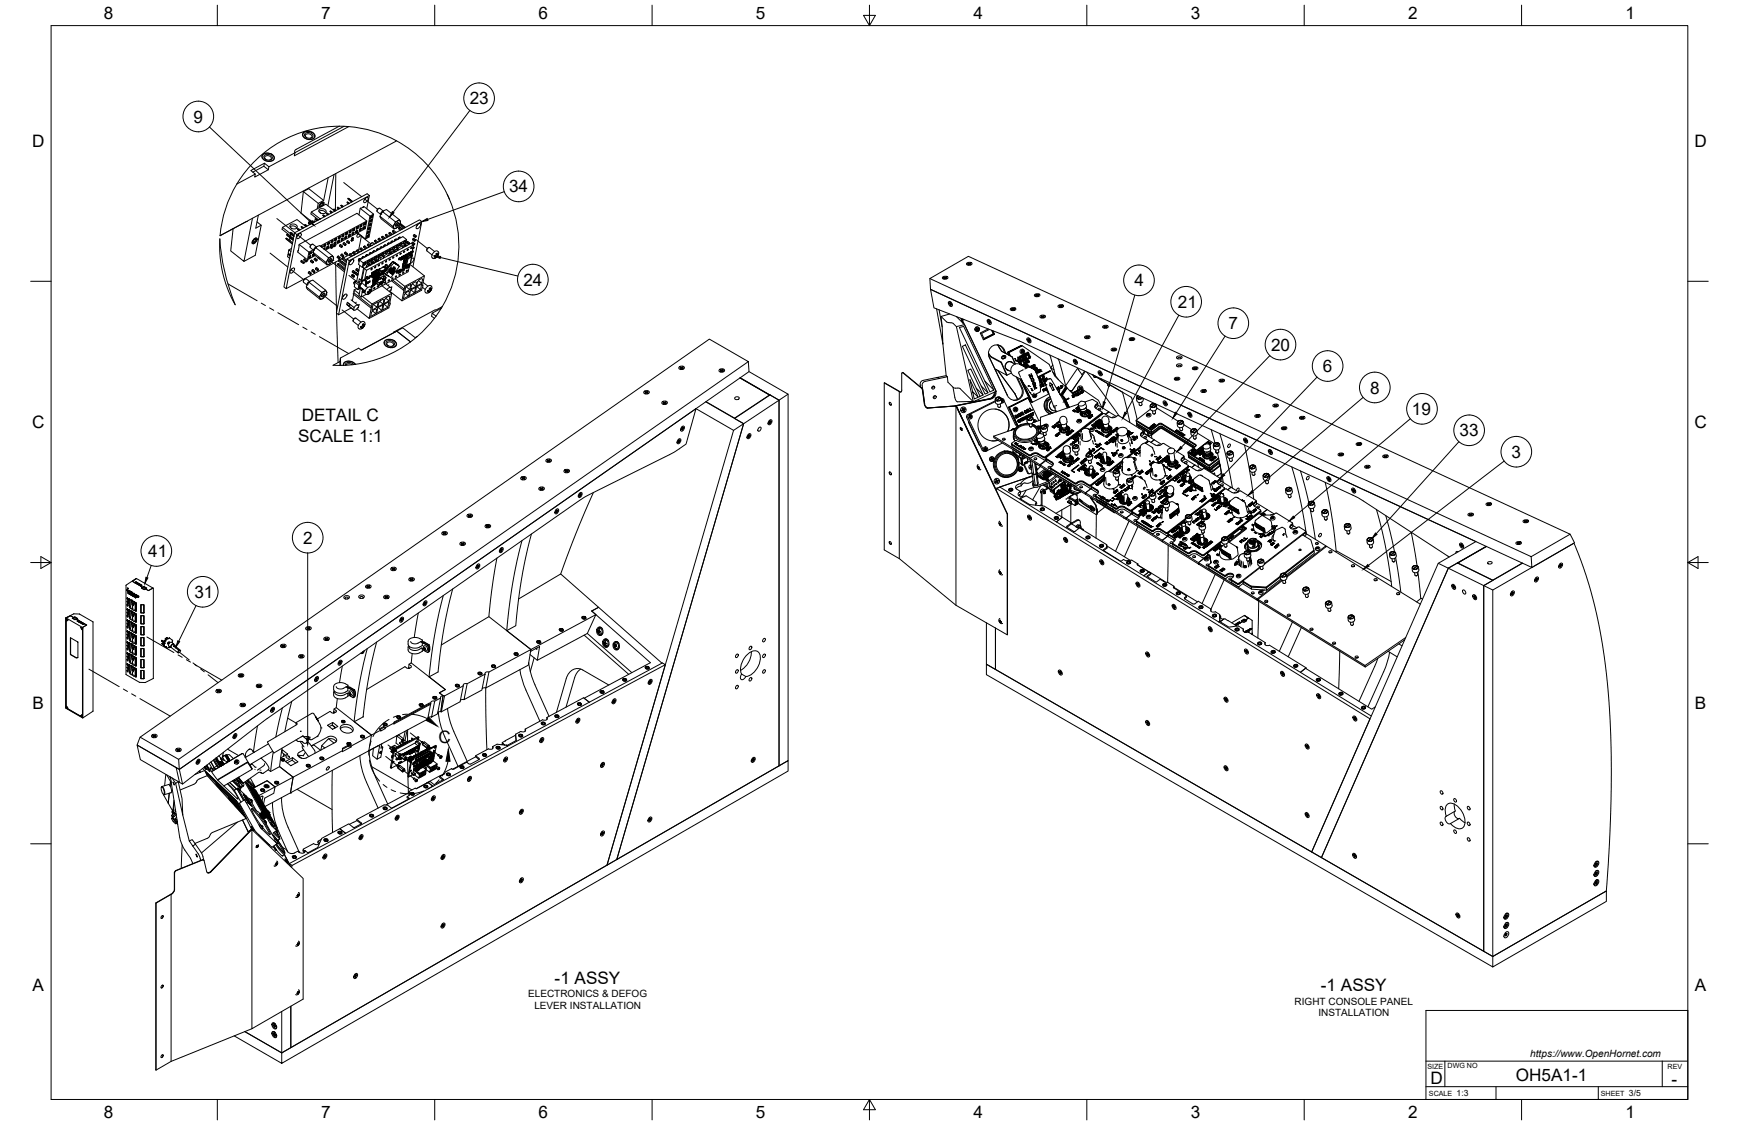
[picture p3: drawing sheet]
<svg xmlns="http://www.w3.org/2000/svg" width="864mm" height="559mm" viewBox="0 0 864 559" stroke-linecap="round" stroke-linejoin="round" font-family="sans-serif">
<defs><g id="words">
<g font-size="8.5">
<text x="52" y="9">8</text>
<text x="160" y="9">7</text>
<text x="267" y="9">6</text>
<text x="375" y="9">5</text>
<text x="483" y="9">4</text>
<text x="591" y="9">3</text>
<text x="699" y="9">2</text>
<text x="807" y="9">1</text>
<text x="233" y="52">23</text>
<text x="96" y="61">9</text>
<text x="16" y="73">D</text>
<text x="841" y="73">D</text>
<text x="253" y="96">34</text>
<text x="260" y="142">24</text>
<text x="563" y="142">4</text>
<text x="585" y="153">21</text>
<text x="610" y="164">7</text>
<text x="631" y="174">20</text>
<text x="657" y="185">6</text>
<text x="680" y="195">8</text>
<text x="150" y="209">DETAIL C</text>
<text x="701" y="206">19</text>
<text x="16" y="213">C</text>
<text x="841" y="213">C</text>
<text x="148" y="220">SCALE 1:1</text>
<text x="725" y="217">33</text>
<text x="751" y="227">3</text>
<text x="151" y="270">2</text>
<text x="74" y="277">41</text>
<text x="97" y="297">31</text>
<text x="16" y="352">B</text>
<text x="842" y="352">B</text>
<text x="218" y="369">C</text>
<text x="275" y="489">-1 ASSY</text>
<text x="16" y="492">A</text>
<text x="656" y="492">-1 ASSY</text>
<text x="842" y="492">A</text>
<text x="710" y="538">D</text>
<text x="753" y="537">OH5A1-1</text>
<text x="830" y="539">-</text>
<text x="52" y="555">8</text>
<text x="160" y="555">7</text>
<text x="267" y="555">6</text>
<text x="375" y="555">5</text>
<text x="483" y="556">4</text>
<text x="591" y="555">3</text>
<text x="699" y="556">2</text>
<text x="807" y="556">1</text>
</g>
<g font-size="5">
<text x="262" y="495">ELECTRONICS &amp; DEFOG</text>
<text x="265" y="501">LEVER INSTALLATION</text>
<text x="643" y="499">RIGHT CONSOLE PANEL</text>
<text x="655" y="505">INSTALLATION</text>
<text x="760" y="525">https://www.OpenHornet.com</text>
</g>
<g font-size="4.3">
<text x="723" y="544">1:3</text>
<text x="809" y="544">3/5</text>
</g>
<g font-size="3.5">
<text x="709" y="531">SIZE</text>
<text x="719" y="530">DWG NO</text>
<text x="828" y="531">REV</text>
<text x="710" y="544">SCALE</text>
<text x="795" y="544">SHEET</text>
</g>
</g></defs>
<!-- layer: Visible -->
<g fill="none" stroke="#000" stroke-width=".5">
<path d="M131 77a3 3 0 0 1 3-1 3 3 0 0 1 2 3 3 3 0 0 1-4 1 3 3 0 0 1-2-3zM131 77a2.1 2.1 0 0 1 3 0 2.1 2.1 0 0 1 1 2 2.1 2.1 0 0 1-3 0 2.1 2.1 0 0 1-1-2zM132 79a1.4 1.4 0 0 1 0-2 1.4 1.4 0 0 1 2 1l1 1-1 1M151 66a3 3 0 0 1 3-1 3 3 0 0 1 2 3 3 3 0 0 1-3 1 3 3 0 0 1-3-3zM151 66a3 3 0 0 1 3-1 3 3 0 0 1 2 3 3 3 0 0 1-3 1 3 3 0 0 1-2-3zM152 66a2.1 2.1 0 0 1 2 0 2.1 2.1 0 0 1 1 2 2.1 2.1 0 0 1-2 1 2.1 2.1 0 0 1-1-3zM152 68a1.4 1.4 0 0 1 1-2 1.4 1.4 0 0 1 2 1v1l-1 1M168 63l-21 11-1 2 25-13M168 63h3M168 63a59 59 0 0 0-50 28M171 63h2M173 63l-27 14v-1l-12 7-3-2-6 4 2 1-9 5"/>
<path d="M173 63a59 59 0 0 1 49 34M197 70l-88 47M118 91a59 59 0 0 0-9 26M131 83l2 1M131 81v2l-5 2M134 83l-1 1-7 4 1-2M151 95l7 6M153 94l8 6M153 93l-2 2-2 11 7 5M163 88l-2 12-3 1M166 87l-3 15M167 86v18"/>
<path d="M173 99l2 1M173 99h.1M182 98l-1 1M182 98a1.5 1.5 0 0 1 0 2 1.5 1.5 0 0 1-1 0zM183 97l-1-1-36 20-5 27h1M183 97l-1 7M183 97l-36 20M222 97l1 2M223 99a59 59 0 0 1-3 53M109 119a104 104 0 0 0 8 32l-4-7-2-8-2-8zM109 117h.1M122 110h.1"/>
<path d="M122 110l-13 7M125 108l-4 22-6-5 1-11M126 119h1a1 1 0 0 1 0 1 1 1 0 0 1-1 0zM126 119l1-1a1.7 1.7 0 0 1 0 2 1.7 1.7 0 0 1-1 1l-1-1zM126 119l1-1a1.5 1.5 0 0 1 0 2 1.5 1.5 0 0 1-2 1zM127 119v1h-1M128 110l2 2-3 15-6 3M128 107l-1 6 3-1M140 113l6 4M142 118l3 3M142 119l3 2M142 117l4 2"/>
<path d="M143 117h-1h1M144 118v2M144 117l2 2M144 113l2-1 1 1M144 116l2 1M144 112a1.9 1.9 0 0 1 2-1 1.9 1.9 0 0 1 1 2 1.9 1.9 0 0 1-2 1 1.9 1.9 0 0 1-1-2zM144 116h.1M144 116v1M145 116l1 1M146 119l-3-2 3 2M146 117l-2-1 2 1M146 116l1 1"/>
<path d="M147 117l-5 26 26-14M148 114h1M148 114h.1M148 116h.1M148 116v1M148 116h1a1.5 1.5 0 0 1 0 2 1.5 1.5 0 0 1-2 0zM149 114h-1M150 113h1M150 113h.1M151 112h2M152 112v1zM152 112h.1"/>
<path d="M152 113l-5-4-7 4v1l4 3M153 111h1M154 111h-1l1 1M155 105l4 4M155 110h.1M157 108l-1 2h-1M157 109h1M157 109h.1M158 110l-1-1v1M158 101v3M158 105h2l2 1M159 104a1.9 1.9 0 0 1 2 0 1.9 1.9 0 0 1 1 2 1.9 1.9 0 0 1-2 0 1.9 1.9 0 0 1-1-2z"/>
<path d="M159 109h.1M159 101h1a1 1 0 0 1 0 1 1 1 0 0 1-1 0zM160 101v1h-1M160 107h2M160 102l1-1a1.7 1.7 0 0 0-2 0 1.7 1.7 0 0 0-1 2l1-2a.9 .9 0 0 1 1-1 .9 .9 0 0 1 1 1l-1 1M161 107h-1h1M161 108v-1v1M162 106h1M162 106h.1M163 107l-1-1 1 1M164 105h1M165 120v-1l-1 2z"/>
<path d="M165 106l-1-1 1 1M165 119v1M166 104h.1M166 104h1M166 105l-4-4-7 4-1 1 4 3M166 119l1-1v1l-1 1zM166 119h1l-1 1M167 105l-1-1v1M167 118v1M168 103l1 1M168 120l1-1-1 1v1zM168 103v1"/>
<path d="M168 118l1-1-1 2zM168 118h1l-1 1M168 104v-1v1M169 119l-1 1M169 117v1M169 102l2 1M170 119v-1l-1 2zM170 119l-1 1M170 102v1M170 117l1-1v1l-1 1zM170 118v1M171 117l-1 1"/>
<path d="M171 116v1h-1M171 118l1-1v1l-1 1zM171 118h1l-1 1M172 116l1-1-1 2zM172 116v1M172 117v1M172 120l2 1M172 100l1 1h-1h1M173 115l-1 1M173 120h1M173 101h.1M173 120h-1"/>
<path d="M173 101h1M173 117l1-1v1l-1 1zM173 117h1l-1 1M174 115v-1l-1 2zM174 115l-1 1M174 116v1M174 114v1M174 119l1 1M174 119h.1M175 118v1M175 119h-1M175 118h.1"/>
<path d="M175 119v1M175 120h.1M175 119h.1M175 119v-1v2zM175 116l1-1-1 2zM175 116h1l-1 1M175 100l-2-1 2 1M175 114l1-1v1l-1 1zM175 114h1l-1 1M176 115v1M176 113v1M177 115l1-1-1 1v1z"/>
<path d="M177 115v1M177 113h1l-1 1M177 113l1-1-1 2zM177 113h.1M178 116l4 3M178 114l-1 1M178 116a1 1 0 0 0-1 1 1 1 0 0 0 1 1l1-1M178 112v1M178 116l-1 1M179 114v-1l-1 2zM179 114l-1 1M179 104l5 3"/>
<path d="M179 112h1l-1 1zM179 112h1l-1 1M179 113v1M179 117l-1 7M180 112h.1M180 103l-1 1-1 3M180 113l1-1-1 2zM180 103l6 3-3 12-1 1M181 113l-1 1M181 113h-1M181 111h1h-1v1zM181 112v1"/>
<path d="M181 111v1M182 111h-1M182 110l-5-4-28 15-1 3M182 117h1l-1 1zM182 117h1l-1 1M183 115l-1 1zM183 115v1h-1M183 113h1v1h-1zM183 113l1 1h-1M183 117h.1M183 111h1l-1 1zM183 111l1 1h-1"/>
<path d="M183 115v1M184 109h1l-1 1zM184 109v1M184 113v1M184 108l1-1v1h-1zM184 108h1h-1M184 111v1M185 109l-1 1M185 107v1M186 106l-2 1-2 12M187 119l-1 1M187 119l1 1"/>
<path d="M188 119l1 1M188 104l1-1 1 2h-1v2l-2-2zM188 103l-1 2M188 120h.1M188 118v1M188 118l2 1M189 107v2l7 5M189 107l6 5M189 106h.1M189 106l3-2 6 5M189 106v1M190 118l1 1"/>
<path d="M190 118v1M190 118v-1l1 1M190 118h.1M190 105l6 5M190 119h.1M190 117v1M190 105l-1 1M190 105h.1M191 117l2 1M191 117l1 1M191 117l1-1 1 1M191 117h.1"/>
<path d="M192 118h.1M192 116l-1 1M193 116l2 1M193 116l1 1M193 116h.1M194 117h.1M194 115l1 1M194 115l-1 1M195 120h.1M195 120l-1 1 1-1M195 115l1 1M195 113l1 1"/>
<path d="M195 113h2M196 116h-1M196 114l-1 1M196 114l1 1M196 116h.1M196 111l-1 2M196 111l-1 1v1M196 119h.1M197 119h-1M197 113l-1 1M197 111h1a1 1 0 0 1 0 1 1 1 0 0 1-2 0zM197 111v1h-1"/>
<path d="M197 113h.1M197 110l-1 1M197 110h2M197 110h-1v1M198 118h.1M198 114v-1l1 1M198 114h1M198 113l2 1M198 113v1M198 109l-1 1M198 109l1 1M198 112l-1 1"/>
<path d="M198 112h.1M198 111v1M198 111l2 2M199 118h-1M199 113h-1M199 110v1zM199 111h-1M201 120l-1 1zM201 113l-2-2h-1l3 2M201 120h.1M201 120l-1 1M202 119l-22 12-1-2"/>
<path d="M202 120l1 1M205 119l1 1M205 117l1 1 1-1M205 117h2M205 118l1 1v1M206 118l-1 1M206 116l1 1M206 117h-1M206 119v1M206 119h.1M206 118h.1M207 117l-1 1"/>
<path d="M208 111l-1 1M208 111a1.5 1.5 0 0 1 0 2 1.5 1.5 0 0 1-1 0zM209 110l-4 23M143 126v1l1 1M144 126v1M144 127l-1-1 1 1M144 125l-1-1v2l1 1M145 123l-2 1M145 134h-1M145 133h1a1.5 1.5 0 0 1 0 2 1.5 1.5 0 0 1-2 0zM148 125l5 4M149 121l4 4"/>
<path d="M149 130l2 1-2-1M150 129l1 1M150 130h.1M151 129l1 1M151 131h.1M151 130h.1M151 129h1M151 129h.1M151 139h1l2 1h-1l-1 2-1-2zM152 138l-1 2M152 130v-1zM152 130h.1"/>
<path d="M152 129h.1M153 136h1M153 135l1 1M153 127h1v1h-1zM153 125v4M154 135l1 1M154 140l-1 1M154 125h1l-1 1zM154 135l-1 1M154 128h-1M154 130l1 1M154 127v1l-1-1"/>
<path d="M154 136h.1M154 129l1 2M154 126h.1M155 125l-1 1v-1M155 122v-1l2 2h-1v1l-2-1zM155 129l1 1M155 135h1M155 129l-1 1M155 134l1 1M155 121l-1 2M155 126l1 1h-1M156 130h.1"/>
<path d="M155 125l1 2 6 5M155 125l7 5M156 124l-3 1M156 134l-1 1M156 130h-1M156 125h.1M156 126h-1M156 124l-1 1M156 124h.1M156 126l-1 1v-1M156 129l1 1M156 124l1-1 2-1 6 5"/>
<path d="M156 135h.1M157 128v1M157 127l-4 2M157 134h1M157 128l-1 1M157 133l1 1M157 123l6 5M157 123l-1 1M157 123h.1M157 130h.1M157 129h.1M157 133v1"/>
<path d="M158 128l1 1M158 128h.1M158 134h.1M159 122l23-12-1 4-19 10M160 122v1M160 122v1v-1h-1M161 123v1M161 122h1l-1 1M161 124h.1M162 122l-1 1M162 122v-1l-1 2M162 121v1"/>
<path d="M162 131v1M162 131h2M162 123l1-1v1h-1zM162 123h1h-1M163 129l-1 1v1M163 129l-1 2M163 121l1-1-1 2zM163 122v1M163 121v1M164 131l-2 1M164 120l-1 1M164 129v-1a1 1 0 0 1 0 2 1 1 0 0 1-1 0z"/>
<path d="M164 131h.1M164 128v1l-1 1M164 122l1-1v1h-1zM164 128h-1v1M164 122h1h-1M164 128l-1 1M164 128h2M164 123h.1M165 123h.1M165 123h-1M165 121v1M165 127l-1 1"/>
<path d="M165 127l1 1M165 129l-1 2M165 120l-1 1M165 129h.1M166 128l-1 1M166 122v1l-1-1M166 121l1-1-1 2zM166 121h1l-1 1M166 122h.1M166 122v1M167 130v25M167 120v1"/>
<path d="M167 128l1 1M168 127l1 1M168 132v-1l3 3M168 132v-1l3 2M168 132l3 2M168 130v-1l4 3M168 130l4 2M168 127v1M168 129h1l3 2M168 129v1M168 131h.1M168 120v1"/>
<path d="M169 122v1M169 129h-1M169 128h.1M169 122l1 1M169 121l1 1M169 127l1 1M169 122h.1M169 126l1 2M170 122h.1M170 126l1 1M170 129v-1l2 2M170 129l2 1"/>
<path d="M170 128l-1 1M170 126l-1 1M170 122v1M170 128l2 1M170 128v1M170 130l2 1M170 121l1 1M170 128h.1M171 127h-1M171 121h1M171 126l1 1M171 121h.1"/>
<path d="M171 125l1 2M171 122h.1M172 121h.1M172 125v1M172 125l-1 1M172 121v1M172 120l1 1M172 127h.1M172 129h1l-5 27-1-1zM172 129l36-20 1 1-36 19M172 126h.1M174 121h.1"/>
<path d="M173 121h.1M173 127l1-1 1 1M173 127h1M173 127l-2 1M174 126l-1 1M174 126l1 1M174 126h.1M174 130h.1M174 129v1M174 129h1a1.5 1.5 0 0 1 0 2 1.5 1.5 0 0 1-2 0zM175 137v1v-1M175 135l1 1-1-1"/>
<path d="M175 136l1 1v1M175 126v-1l2 1M175 126l1 1M175 126h-1M175 136v1M175 125v1M175 134l1 1v1M176 134l-1 1M176 127h.1M176 125h-1M176 125l1 1M176 137l-1 1"/>
<path d="M176 137h.1M176 140h.1M176 135v1M176 135h.1M177 136v1l-1-1M177 136v-1l1 1-1 1M177 140h-1M177 140h.1M177 140l-1 1M177 125v-1l1 1M177 125l1 1M177 125h-1"/>
<path d="M177 124h1l1 1M177 124v1M177 133l1 1v1M177 134l1 1-1-1M178 126h-1M178 126h.1M178 124h-1M178 136v1M178 136h.1M178 129h.1M178 135h.1M178 134v1"/>
<path d="M178 128v1M179 132l-2 7-1 1M179 128l-1 1M179 124v-1l1 1M179 124l1 1M179 123l2 1M179 123v1M179 129a.8 .8 0 0 0-1 0 .8 .8 0 0 0 0 1M179 125h.1M179 139l-1-1v2M179 123h.1M179 139l1 1"/>
<path d="M180 139l-2 1M180 139h-1M180 128h.1M180 140v1M180 128h1M180 131v2h1l-2 6M180 139h.1M180 139h1M180 139v1M181 132h.1M181 139h-1M181 127l-1 1"/>
<path d="M181 139l-1 1M181 123v-1l1 1M181 123l1 1M181 139h.1M181 133l-2 8M181 133l1 1M181 131h1l-1 1zM181 139l1 1M181 124h.1M181 122v1M181 122l1 1M181 122h.1"/>
<path d="M181 139h1M182 139h-1M182 139h.1M182 140h.1M182 127h.1M182 130h.1M182 130l-1 1v1M182 138h.1M182 133h.1M182 138v1M182 134l-1 5M182 137v1"/>
<path d="M182 137h1M182 137h.1M182 131h.1M182 126v1M182 131v2v-1M182 122l1-1 1 1M182 122l1 1M182 138h1M183 138h-1M183 127h.1M183 126l-1 1M183 138h.1"/>
<path d="M183 130h1l-2 1zM183 130v1zM183 131v1l-1-1M183 123h.1M183 121l-1 1M183 121h-1M183 121l1 1M183 131h1M183 137h1M183 129v1l-1 1M183 138l-1 1M183 126h.1"/>
<path d="M183 129h.1M184 140h-1M184 131l-1 1M184 140h.1M184 132h.1M184 126h.1M184 126l-1 1 1-1h1M184 137l-1 1M184 137v1M184 131v1M184 130h.1M184 138h.1"/>
<path d="M184 134h1h-1zM185 137h.1M185 129l-1 1zM185 137h-1M185 136l-1 1M185 130v1h-1M185 135v1M185 136h.1M185 137h-1l-1 1M185 122h.1M185 137l-1 1M185 136v1v-1"/>
<path d="M185 137v1M185 121l-1 1 1-1h1M185 140h.1M185 136h1l-1 1zM185 136v1M185 130v1M185 138h1M185 138h.1M185 128l-1 1v1M185 128h.1M185 139v3M185 131h.1"/>
<path d="M185 139v1M185 140h1M185 135l1 1M185 135h.1M185 138v2M185 131h1M186 136h.1M186 135h.1M186 125h.1M186 136v1M186 139h.1M186 125h-1"/>
<path d="M186 138h.1M186 138h-1M186 136h-1M186 137h-1M186 137v1M186 137h.1M186 135v1M186 139v-1v1v1zM186 137h-1h1M186 140h.1M186 130l-1 1M186 129h.1"/>
<path d="M186 120l1 1M186 136l1-1-1 1zM186 140l-1 1h1h1l-1-1M186 140l-1 1M186 139v1M186 137l1-1-1 1zM186 133h1h-1zM186 137v1v-1M186 137h1M186 128h1l-1 1zM186 129l1 1h-1M186 135h1"/>
<path d="M186 138v1M186 125l-1 1v-1M187 121h.1M187 137h.1M187 137l-1 1M187 121h-1M187 136h.1M187 137l-1 3M187 135h.1M187 140h-1M187 135l-1 1M187 137h-1"/>
<path d="M187 139h.1M187 140h.1M187 140v1v-1M187 134v1M187 135v1v-1M187 136h-1M187 138h.1M187 129v1M187 127h.1M187 127l-1 1v1M187 124h.1M187 140v1"/>
<path d="M187 138v1M187 136l1 1M187 137v1M187 130h.1M187 140h2M187 137v3M187 138v1zM188 138h.1M187 139v1M187 136h1M188 134h-1l1 1M188 134v1"/>
<path d="M188 139h.1M188 139h-1l-1 1M188 139h-1M188 138h-1M188 139l-1 1M188 135h.1M188 138l-1 1M188 130h.1M188 135v-1v1M188 136h.1M188 136h-1M188 128h.1"/>
<path d="M188 137h.1M188 124h-1M188 137h-1M188 135v1M188 129h.1M188 130h-1M188 135h-1M188 136v1M188 134h.1M188 135l1 1M188 137l-1 2M188 132h.1"/>
<path d="M188 128v2M188 137v1h-1v-1M188 127h1l-1 1zM188 134l2 1M188 137v1M188 136h1M189 136h-1M189 133l-1 1 1-1M189 133v1M189 136v1M189 136h.1M189 133h.1"/>
<path d="M189 139h.1M189 134h.1M189 137h.1M189 139v-1v1M189 127h.1M189 123h.1M189 127h-1v1M189 134v2M189 128v1M189 123v1v-1h1M189 138l-2 2M189 138l2 1"/>
<path d="M189 138h.1M190 138h.1M190 138h-1M190 123h-1M190 136h.1M190 135l-1 1zM190 131h.1M190 133h.1M190 140h.1M190 136h-1M190 133l1-1-1 1M190 126h1l-1 1z"/>
<path d="M190 136h1l-2 1h-1h1M190 134l2-1-1 2-1 1M190 134l-1 2M190 134v2M190 135h.1M190 139h.1M190 139h1M190 138l1 1M190 137v1M190 128h.1M190 134v1zM191 133l-3 1v1"/>
<path d="M191 135h.1M191 136l-1 1-2 1 1-1M191 137l-1 1M191 133h1M191 138h.1M191 139h.1M191 134h.1M191 126h.1M191 122h.1M191 126h-1v1M191 133h.1M191 134l-1 1"/>
<path d="M191 132h.1M191 132v1M191 127l-1 1h1M191 134v1zM191 134v1M191 136h.1M191 122v1v-1h1M191 135v1M191 137v1M191 137h-1h1M191 132l1 1M191 132l1-1z"/>
<path d="M191 138h1M191 136h1M192 134h.1M192 138l-1 1M192 136h.1M192 130h-1zM192 138h.1M192 133h.1M192 125h1l-2 1zM192 132h-1M192 125v1zM192 136v1"/>
<path d="M192 137h.1M192 131v1M192 132h.1M192 133v1M193 135h.1M192 121h.1M192 125h.1M192 125l-1 1M192 137h1M192 132v1M192 135v1M193 133h-1"/>
<path d="M193 133h.1M193 137h.1M193 121h.1M193 121l-1 1 1-1h1M193 139v1zM193 132h.1M193 132v1M193 127h.1M193 125h.1M193 129h1h-1zM193 134h1M193 132h1"/>
<path d="M193 135h1M194 135h-1M194 132h.1M194 132h-1M194 124l-1 1zM194 134h.1M194 125v1h-1M194 135v1zM194 135v1M194 135h.1M194 131v1M194 131h.1"/>
<path d="M194 136h.1M194 125h.1M194 124h-1v1M194 133v1M194 134v1M194 120h.1M194 124h.1M194 133h.1M194 133l-1 2zM194 126h.1M194 125v1M194 133l-1 1"/>
<path d="M194 139l6 5M194 134h1M194 126h1M195 134h.1M195 136h-1M195 135h.1M195 133h-1M195 135h-1M195 135v1M195 136h.1M195 133l-2 2zM195 133h.1"/>
<path d="M195 133l-2 2M195 138v1zM195 126h-1M195 130l1 1M195 124h.1M195 139l6 5M195 128h1h-1zM195 133v1M195 130h.1M195 130l-1 1M195 123h1l-1 1zM195 130h1"/>
<path d="M195 125h1h-1M196 133h.1M196 135h.1M196 130h-1M196 131l2 1-4 6-3-2zM196 135h-1M196 134h.1M196 134h-1M196 130h.1M196 130v1M196 131h.1M196 134v1"/>
<path d="M196 124h.1M196 123h.1M196 123h-1v1M196 133v1M196 125h.1M196 124v1M196 133v1zM196 131h1M197 137l-1 1zM197 131h-1M197 131h.1M197 125h-1"/>
<path d="M197 123h.1M197 135v1zM197 127h.1M197 136h.1M197 136h1M197 131v1M197 135h1M197 122h1l-1 1zM197 124h.1M197 132h.1M197 132h1M198 124h-1"/>
<path d="M198 136h.1M198 136h-1M198 123h.1M198 124h.1M198 134h.1M198 134l-1 1M198 134v1M198 123v1M198 122h-1v1M198 134h1M198 128v1zM198 135h.1"/>
<path d="M198 135v1M198 134l1 1h-1M198 134l1 1M198 129h.1M198 129h1M198 136h1l-1 1zM198 128h1M199 122h.1M199 135h.1M199 134h.1M199 126h.1M199 134v1l-1 1"/>
<path d="M199 129h.1M199 129h-1M199 121h1l-1 1zM199 134h-1M199 128h.1M199 128h-1M199 128h1h-1M199 135v-1v1M199 134v1M199 128l1-1v1M199 134h1M199 128h1"/>
<path d="M199 128v1M200 134h.1M200 121h.1M200 121h-1v1M200 134h-1M200 134l-1 1M200 134h1l-1 1M200 134h-1h1M200 123v-1l-18 9M200 132v1zM200 129h-1M200 129h.1"/>
<path d="M200 133h.1M200 128h.1M200 132l1 1M200 128v1M200 128v-1v1M200 134v1v-1M200 135h1l-1 1zM200 132h.1M200 132h1M200 131l1-1zM200 131v1M200 132l1 1v-1"/>
<path d="M200 131h1M200 129v1l1-1M200 127v1zM200 127h.1M200 127h1zM201 129h.1M201 133h.1M201 133l-2 1M201 129v1M201 125h-1zM201 128h.1M201 132v1"/>
<path d="M201 130h.1M201 122l-1 1M201 122v-1l1-2-2-1-21 11-1 2 2 2M201 127h.1M201 128h-1M201 133l-1 1M201 134h.1M201 133v1M201 133h-1M201 132h.1M201 128v1zM201 129v1v-1"/>
<path d="M201 130h-1M201 133h-1h1v1M201 134h-1M201 128v1M201 122h.1M201 127h1l-1 1M201 131h.1M201 132l-1 1M201 121l1 1M201 130v1M201 132h1M201 131v1"/>
<path d="M201 132v1v-1M201 127v1M201 128h1M202 122h-1M202 132h.1M202 133h-1M202 128h.1M202 128v1M202 122h.1M202 133h.1M202 129h.1M202 129l-1 1"/>
<path d="M202 132v1M202 129h-1M202 134v1zM202 126l-1 1M202 132h-1h1M202 126h.1M202 127h.1M202 120l1 1h-1M202 126v1M202 126v1v-1v1M202 127h-1M202 132h1v1"/>
<path d="M202 129v3M202 124h1h-1zM202 133h1M203 133h.1M203 128h-1M203 132l-1 1M203 132h.1M203 132h-1M203 133h-1M203 120l-1 1M203 127l-1 1M203 132v1"/>
<path d="M203 126h.1M203 126v1v-1M203 126v1M203 127h.1M203 131l-1 1M203 121h.1M203 127l1-1v1M203 131l8 6-1 5M203 131v4l-19 10M203 126h1M204 126h.1M204 126l-1 1"/>
<path d="M204 131l-2 1M204 125h.1M204 131h.1M204 127h1M204 127h.1M204 125l-1 1M204 123h1h-1zM204 125v1M204 127l1-5-23 12M204 129l1-1a1.6 1.6 0 0 1 0 2 1.6 1.6 0 0 1-1 1M204 128h.1M204 127l-2 1"/>
<path d="M204 126l1 1M204 128l-1 1-1 3M204 121l1 1 1-1M205 127l-1 4M205 125h.1M205 121h1M205 124v1M205 127h.1M205 127h-1M205 124h.1M205 123v1M205 120l1 1"/>
<path d="M205 123h1M205 120v1M206 123h-1M206 123l-1 1M206 121v1M206 121l-1 1-1-1-23 12M208 139l1 2 1-2-1-1-1 1-1 3 2-1M211 137l-10 5-5-4M213 123l-1 1M215 125h2h1a2.7 2.7 0 0 1-2 3h-2zM216 127v1M216 125l-3-2h-1v2l3 2"/>
<path d="M216 127l1 1M216 128h.1M216 127h.1M217 127h-1M217 127h.1M217 126h.1M217 126v1M217 126l1 1M217 128h-1M217 127v1M218 127h-1M218 126v1"/>
<path d="M218 126h-1M462 138l19-11 299 138-20 12zM462 138v6l299 138-1-5M468 138a1.2 1.2 0 0 1 2-1 1.2 1.2 0 0 1 0 1 1.4 1.4 0 0 1-2 0zM469 138h.1M469 138h1M470 138h.1M470 138h-1M480 131a1.2 1.2 0 0 1 2-1 1.2 1.2 0 0 1 0 2 1.4 1.4 0 0 1-2-1zM481 131v1M481 131h.1M482 131h.1"/>
<path d="M482 131h-1M482 131l-1 1M152 143l1 1 6 5M152 143l6 4M153 141h.1M153 141l2-2 7 5M153 141l-1 2M153 140l7 5M159 146l-1 1 1 2M159 146a1.1 1.1 0 0 0 0 2 1.1 1.1 0 0 0 1 0M160 148l-1 1M160 146h1a1 1 0 0 1 0 1 1 1 0 0 1-1 0z"/>
<path d="M161 148h-1M161 146v1h-1M161 148h.1M161 145h-1l-1 1M161 145l-2 1M161 145h1M162 144l-1 1M162 144v1M162 146h.1M162 145v1M162 145v2l-2 1M167 156l1 24"/>
<path d="M171 146l-1 1M171 146h1a1.5 1.5 0 0 1 0 2 1.5 1.5 0 0 1-2 0zM172 151l4 3M173 150l3 3v1l-4-3 2 1-2-2v1M174 149l4 3M174 153l-6 3M176 146l-1 3M176 145h.1M176 145l8 7M176 141h.1M176 145l-1 1 9 7M176 144l2 2"/>
<path d="M176 144v1M176 140v2l2 2 1-1M176 140l2 2v2M176 158l-1 1M177 150l-1 1M178 144l-1-1-1 1M178 152v-1v2M178 152h-1l-1 1M178 153l-2 1M178 140l1 1M178 143h.1M179 142l-1 1h1"/>
<path d="M179 142h.1M179 142l-1 1M179 143l-1 4 1 1M179 141l-1 1M179 143h.1M179 143h1M179 160l-2-2-1 1-1 1 3 2M179 141h.1M180 141h.1M180 141l-1 1M180 143h.1M180 144v1"/>
<path d="M180 143v1M180 141l-1 1 2 3M180 145h1M180 145h.1M180 145l-1 3 3-2M180 147l5 4M180 144h.1M180 141l1 1M181 145h.1M181 144v1M181 145v-1v1M181 142h.1"/>
<path d="M181 141l1 1M181 141v1M182 141h-1M182 141h.1M182 141l-1 1M182 140v1M182 140v2M182 143l1-1 2 1a2.7 2.7 0 0 1-2 3l-2-1zM182 140v2l1 1M183 140h.1M183 145l-1 1h1M183 145v1"/>
<path d="M183 145h1M183 140l-1 1M183 140v1M183 146h.1M183 145h.1M183 146h1M183 144v1M183 144h1M184 144v1M184 140l-1 1M184 145h.1M184 144h.1"/>
<path d="M184 144h1l-1 1M184 143h.1M184 143l1-1v1M184 152l-1 6-6-5M185 142l-1 1M185 151l-1 1M185 142h.1M185 154l2 2-3 1 1-2 2-2v1v2M185 141v1M185 141h.1M185 140v1M185 151l2 2 1-3-3 1v3l2-1"/>
<path d="M186 142h.1M186 142h-1M186 141v1l1-1M186 143v1zM186 140v2M186 141v1M186 141h.1M187 141l1 1M187 141h.1M188 142l-1 1zM188 153l2 1-3 2 1-3 2-2v3M188 140v1"/>
<path d="M189 140l-1 2zM189 150l1 1M189 140l-1 2 1-1M189 149h1h1l-1 2-2 1zM189 140l2-1-1 1-1 1M189 140h.1M189 140v1M189 141h.1M189 141h1l-1 1zM189 140v1zM190 140l-1 1M190 140v1"/>
<path d="M190 141h.1M190 140v1zM190 142l5 4-2 7-10 5M191 151l2 2-3 1 1-3 2-1v3M191 140h1l-1 1zM192 148l1 1 1-2h-1l-1 1-1 3 2-2M192 141l2 2h-1l-1 1M193 141v1M194 150v1M194 143l1-1-1 2-1 1M195 146l-10 5M201 144l-1 5-6-4"/>
<path d="M201 142v2M201 146l2 1-3 1 1-2 2-1v2M202 142l2 2v-3l-2 2-1 2 3-1M204 144l2 1-3 2 1-3 2-1v2M205 141l2 1M205 141l1-1h1v2l-3 2zM207 142l2 2-3 1 1-2 2-2v3M210 142l-1 2-9 5M210 142h.1M210 143l1 1M210 140l2 2M212 143l1-1h1a2.7 2.7 0 0 1-2 4l-1-1z"/>
<path d="M212 144v1h1M212 144l1 1M213 144h-1M213 144v1M213 145h.1M213 144h.1M213 143v1M213 143h1M213 143l1 1M214 145h-1M214 145h.1M214 144v1"/>
<path d="M214 144h.1M214 143h.1M214 143v1M215 156l-1 1 2 1M216 158l-9 9M217 157l-1 1M219 153l-4 3 2 1M219 153l-2 4M220 152l-24 13M220 152l-1 1M465 153l3 18v-9l-2-8M467 157l3 3h2"/>
<path d="M471 150a1.3 1.3 0 0 1 2 1 1.3 1.3 0 0 1-1 1l-1-1zM471 151l1 1M471 151h1v1M471 151h.1M472 156l-5 1 1 5M472 150v1M472 151h.1M472 151h1l-1 1M472 152h.1M472 150l-1 1M475 157l3 3-1-2M478 159h-1l18 35-12 6-6-7h-4l-2-3-1-3"/>
<path d="M478 158v1M478 159h.1M478 159h1h-1l17 36-1 2-1 1-18 4 19 41 19-7M490 159a1.3 1.3 0 0 1 2 1 1.3 1.3 0 0 1 0 1l-2-1zM491 160h1l-1 1M491 160v1M491 159v1M491 159h.1M491 160h.1M491 159l1 1M492 160h-1M492 160h.1"/>
<path d="M502 153a1.2 1.2 0 0 1 1 0 1.2 1.2 0 0 1 1 1 1.4 1.4 0 0 1-2-1zM502 153l1 1M503 153h.1M503 154h.1M503 153h-1M503 153v1M504 153l-1 1v-1M504 153h.1M504 154h.1M504 154h-1M504 153h-1M504 153v1"/>
<path d="M514 146a1.2 1.2 0 0 1 1 0 1.2 1.2 0 0 1 1 1 1.4 1.4 0 0 1-2-1zM515 146h.1M515 146v1M515 146l-1 1M515 147h.1M516 146l-1 1M516 146h.1M516 147h.1M516 147h-1M516 146h-1M516 146v1M517 157a1.2 1.2 0 0 1 1-1 1.2 1.2 0 0 1 1 2 1.4 1.4 0 0 1-2-1z"/>
<path d="M517 157h.1M517 157v1M517 157l1 1M517 158h.1M518 157h.1M518 157v1M518 157v1h-1M518 157h-1M525 152a1.2 1.2 0 0 1 2-1 1.2 1.2 0 0 1 1 2 1.6 1.6 0 0 1-3-1zM526 152h.1M526 152h1M527 152h.1"/>
<path d="M527 153h-1M527 152h-1M527 152v1M169 180v2M169 178v4M179 160h1h1a2.6 2.6 0 0 1-2 3h-1zM179 162v1h1M179 162l1 1M180 163h.1M180 162h-1M180 162h.1M180 161h1"/>
<path d="M180 161v1M180 161l1 1M180 161h.1M181 161h.1M181 162h.1M181 162l-1 1M181 161v1M191 169a3 3 0 0 1 4 0 3 3 0 0 1 2 3 3 3 0 0 1-4 1 3 3 0 0 1-2-3zM191 169a3 3 0 0 1 4 0 3 3 0 0 1 2 3 3 3 0 0 1-4 0 3 3 0 0 1-2-2zM192 170a2.1 2.1 0 0 1 3-1 2.1 2.1 0 0 1 1 3 2.1 2.1 0 0 1-3 0 2.1 2.1 0 0 1-1-2zM193 172a1.4 1.4 0 0 1 0-2 1.4 1.4 0 0 1 2 0v1v1M196 165h-1"/>
<path d="M196 165h.1M196 165l-17 9M204 170l-7-6-18 10-1-1-9 5v2l-4 1 4 1M204 170a59 59 0 0 1-28 11M207 167l-1 1-6-5-3 1 7 6M207 167l-3 3M372 180v5l-283 197-21-12 2-4M468 171l2 16M472 160l3 2 8 38M478 172l1-1 12 24-2 1zM479 161l-4 1M485 164h.1"/>
<path d="M485 163h1M485 163h.1M485 163v1M485 164h1M486 164h.1M486 163h.1M486 164h-1M486 163v1M488 169h1M489 169h.1M491 163l-4 2 1 4 6-3-1-2 1 2M491 176l1 1 5 3"/>
<path d="M491 175l1 2 5 3M491 177l9 19a4 4 0 0 0 6 2 4 4 0 0 0 2-5l-3-5M491 161h.1M491 164l-4 2 2 2 4-2v-2M492 160l-1 1M492 164l1 2-4 2M493 166h.1M494 166l-5 3M494 166h.1M495 171l3 2 1 2M496 171v1M496 172l1 2 6 4"/>
<path d="M496 171l2 3 5 4M498 177h.1M498 177h2l-2 1v-1M498 177h1M499 177h-1M499 177h.1M499 174l1 2M499 174a4 4 0 0 0-6-2 4 4 0 0 0-2 5l9 19M499 178h.1M499 178h-1M499 177l-1 1 1-1M500 175l7-3z"/>
<path d="M500 175l1 1M501 175l7-3zM501 175v1M501 175l1 2M502 177l-1-2 7-3 13 9 3 6 5 5-2 4M502 180l2 1M503 178l1 3M504 178l1 1zM504 178l1 1M505 179h.1M505 179l1 1v-1l1 1v-1v1l-1-1v1zM505 177l2 1-1 1z"/>
<path d="M506 179h.1M506 177l1 1M506 179v1M506 178h.1M506 179l1 1M506 177l1 1v-1l1 1-1-1v1zM506 178v1M506 177h.1M507 177v1M507 178h-1M507 178h.1M507 179h.1"/>
<path d="M507 179v1M507 179l1-1v1l-1 1zM507 177h.1M507 177l1 1M507 175h.1M507 176h1v1v1zM507 180h.1M507 177h1zM507 174v1M507 174h.1M508 175h-1M508 175h.1"/>
<path d="M508 178h.1M508 178v2M508 174h.1M508 172l-7 3M508 176v2M508 179h-1M508 178h1h-1h1l-1 1h1h-1zM508 176h.1M508 176v1v1M508 179h.1M508 174v1M508 176l1 1z"/>
<path d="M508 177h.1M508 180l1 1zM508 176l1 1M508 180l1 1M508 178v1M509 178l-1 1M509 176h1v-1v2l-1-1v1zM509 178v-1v1h1l-1 1h1h-1zM509 176h.1M509 176h1M509 177h.1M509 176v1"/>
<path d="M509 179h-1M509 179h.1M509 178h.1M509 180l1-1v2zM509 178v1M509 180h1zM509 177v1M509 175l1 2M510 179l-1 1M510 179h.1M510 179v1M510 177v1h1h-1z"/>
<path d="M510 177h.1M510 177v1M510 180h.1M510 178l-1 1M510 175h1l-1 1h1v-1v1h-1zM510 179h1h-1l1 1h-1h1zM510 168a1.3 1.3 0 0 1 2 1 1.3 1.3 0 0 1-1 1l-1-1zM510 178h.1M510 175l1 1M510 175h.1M510 169l1 1M510 175h1"/>
<path d="M510 180h1M511 169h.1M511 169v1M511 179h-1M511 179h.1M511 169h-1M511 175h.1M511 176h.1M511 180h.1M511 177h1v1h-1l1-1zM511 175v1M511 179l-1 1"/>
<path d="M511 179v1M511 178h.1M511 178h-1M511 170h.1M511 177h.1M511 168l1 1M511 168v1M511 168l-1 1M511 177v1M512 169h-1M512 169l-1 1M521 176l3 11"/>
<path d="M525 178l5 15-2 3M533 179a1.3 1.3 0 0 1 2 0 1.3 1.3 0 0 1-1 2l-1-1zM533 180h1M534 179h.1M534 179v1M534 179l1 1M534 179l-1 1M534 180h.1M535 180h.1M535 180h-1M539 167a1.2 1.2 0 0 1 1 0 1.2 1.2 0 0 1 1 1 1.4 1.4 0 0 1-2-1zM539 167h.1"/>
<path d="M539 168h.1M539 167v1M539 167l1 1M540 168h.1M540 167v1M540 167h1M540 167v1v-1M540 168h-1M540 167h-1M540 167h.1M541 167l-1 1M548 162a1.2 1.2 0 0 1 1-1 1.2 1.2 0 0 1 1 2 1.4 1.4 0 0 1-2-1z"/>
<path d="M548 162h.1M548 163h.1M548 162v1M548 162l1 1M549 162v1M549 162h.1M549 162v1v-1M549 163h-1M549 162h-1M549 162h1M549 163h.1M552 173a1.2 1.2 0 0 1 1 0 1.2 1.2 0 0 1 1 1 1.4 1.4 0 0 1-2-1z"/>
<path d="M553 173h.1M553 173v1M553 174h.1M554 174h.1M554 173l-1 1M554 174h-1M554 173h-1M554 173h.1M554 173v1M561 168a1.2 1.2 0 0 1 1-1 1.2 1.2 0 0 1 1 2 1.4 1.4 0 0 1-2-1zM562 168h.1M562 169h.1"/>
<path d="M562 168v1M563 168v1M563 168l-1 1v-1M563 168h.1M563 169h.1M563 169h-1M563 168h-1M584 177a1.2 1.2 0 0 1 2 0 1.2 1.2 0 0 1 1 1 1.6 1.6 0 0 1-3-1zM586 178h-1M171 181h-2M171 181h.1M175 181h-2h-1"/>
<path d="M176 181h-5M176 181a3 3 0 0 0-3-2 3 3 0 0 0-2 2M176 181a2.5 2.5 0 0 0-5 0M177 181a4 4 0 0 0-7 0h1M320 195a1.2 1.2 0 0 1 1-1 1.2 1.2 0 0 1 1 1 1.3 1.3 0 0 1-1 1 1.3 1.3 0 0 1-1-1zM320 195h1M321 195h.1M321 195h-1M322 195h-1M322 195h.1M322 194l-1 1M322 194v1"/>
<path d="M329 200a1.2 1.2 0 0 1 1-1 1.2 1.2 0 0 1 1 2 1.3 1.3 0 0 1-1 0 1.3 1.3 0 0 1-1-1zM330 200h.1M330 200v1M330 200h-1M331 200h-1M331 200h.1M331 200v1M337 182a1.2 1.2 0 0 1 2 0 1.2 1.2 0 0 1 0 1 1.3 1.3 0 0 1-1 1 1.3 1.3 0 0 1-1-2zM338 183h.1M338 182h1M338 182h.1M338 182v1"/>
<path d="M338 183h1M339 182v1M339 182v1l-1-1M339 183h.1M339 183h-1M339 182h.1M350 200l19 10-63 217-5 3 63-216-18-11M357 184a1.2 1.2 0 0 1 2-1 1.2 1.2 0 0 1 0 2 1.3 1.3 0 0 1-1 0 1.3 1.3 0 0 1-1-1zM358 184v1M358 185h.1M358 184h1M358 184h.1"/>
<path d="M359 184h.1M359 184h-1M359 185h.1M359 185h-1M359 184v1M365 198a.9 .9 0 0 1 1-1 .9 .9 0 0 1 1 1h-2zM368 188l19 11v181l4-2v-182M372 185l19 11-4 3-20-11 15 8-17 12-14-8M382 196h.1M382 196l-17 12M439 190l8 5v82M439 190v83l8 4 28 24"/>
<path d="M439 190l8 5M442 200h1v1h-1zM442 200l1 1M447 194h.1M448 185l10 8M457 191v1M457 193l-9-8v9h-1M458 193v1zM458 194l1 7 2 2M464 192l-1 1M464 197h-1M465 188l-7 1-1 2"/>
<path d="M465 188l5-1-4 1zM465 188h.1M466 188l-7 2-1 1 1 10 2 2M466 188h.1M473 192l1 6 1 2 8-1M483 195l3 2-2 1-2-9 4 8M484 199h1M485 199h-1M485 193l3 3-2 1h1l-6-13 1-1 6 13M487 192l4 3M489 189l5 5-2 1-16-32 3-1 15 32M494 195l-1 2-1 1-7 1"/>
<path d="M494 183l6 3M494 195v2l-2 1M494 199l-13 7-1 1 8 17h1M494 199l-12 7M494 198a2.4 2.4 0 0 1 4 0l1 1-2 1M495 198a1.2 1.2 0 0 1 1-1 1.2 1.2 0 0 1 1 2 1.2 1.2 0 0 1-2 0 1.2 1.2 0 0 1 0-1zM495 184h.1M495 199h.1M495 184h-1M495 199l2-1a1.2 1.2 0 0 1-1 1 1.2 1.2 0 0 1-1 0zM495 184l9 11 1 3M496 199h.1"/>
<path d="M497 199h.1M497 197l-1 1M497 197l-2 2M497 197a1.2 1.2 0 0 0-2 0 1.2 1.2 0 0 0 0 2M497 180l3 6M497 199h1M497 198h.1M497 198l1 1M498 199h.1M498 200h.1M498 199v1M499 199l6 13"/>
<path d="M500 186h.1M500 183l2 2M502 185l-2 1M503 180a2.1 2.1 0 0 0-3 1 2.1 2.1 0 0 0 1 3M503 180a2.3 2.3 0 0 0-4 1 2.3 2.3 0 0 0 2 3M503 187l4 2M505 187l2 6a4 4 0 0 1-4 6M506 181l4 2M507 181a3 3 0 0 0-5 1 3 3 0 0 0 2 5M507 188l5 12-5-12 6 12M507 181h.1M507 193h.1"/>
<path d="M507 181h-1M507 188l1 2M507 180l1 1v1M507 180l1 2M507 180l1 1M507 189l6 11zM508 190l3 5M508 184l-2 1 1 2M508 184h.1M508 190l5 10 8-4M508 181h.1M508 181v1"/>
<path d="M508 182h1M508 182h.1M508 182h1h-1M509 180v1M509 181h.1M509 180v1zM509 182h1zM509 181v1M509 181l1 1-1 1M509 182h.1M510 181h.1M510 182h.1"/>
<path d="M510 181l1 1-1-1v1zM510 180v1M510 181v1M510 181l1 1M511 198l-10 4M511 192h.1M511 198v1M511 182h.1M511 186v1l1-1 1 1h-1v1zM511 186h.1M511 186v1M511 182l3 2"/>
<path d="M511 182l-2 1M511 182h1M511 195h.1M511 195l2 1M512 182h.1M512 188h.1M512 182l1 1-1-1v1v-1M512 182v1M512 193h.1M512 186l1 1M512 187v1M512 194h.1"/>
<path d="M512 182l1 1M512 189l1 1M513 189h.1M513 181v2zM513 181v2M513 188h-1l1 1M513 188h.1M513 188v1v1M513 183h.1M513 196h.1M513 181h1v1h-1zM513 191h1"/>
<path d="M513 197h.1M513 195h.1M513 181h1v1zM513 183h1h-1h1v1M513 191h.1M513 181l1 1M513 197h1M513 196v1M513 181h.1M514 183h.1M514 192h.1M514 183h-1"/>
<path d="M514 196h.1M514 196h-1M514 192v1M514 197h-1M514 181h.1M514 197h.1M514 190h-1v1M514 184h.1M514 190h.1M514 184l2 5 1 5-4 2M514 193h.1M514 183v1"/>
<path d="M514 192l1 1M514 192l1 1-1-1v-1v1M514 196v1M514 182h.1M514 190v1M514 183h1h-1h1v1h-1l1-1zM514 184l1 1h-1M514 191v1M514 196h1M514 185h.1M514 185h1v1M514 185h1"/>
<path d="M514 183l1 1M515 184v1M515 196h-1M515 183h-1M515 183h.1M515 182v1M515 184h.1M515 196v1h-1h-1v-1M515 185h-1M515 185h.1M515 186h.1M515 185v1"/>
<path d="M515 183v1M515 193h.1M515 184h1l-1 1 1-1-1 1h1h-1zM516 184l-1 1M516 188v1M516 188h.1M516 184l1-1v1h-1v1zM516 184h1zM516 185h-1M516 189h.1M516 184h.1M516 189v1"/>
<path d="M516 190h.1M516 187l1 1h1l-1 1zM516 183l1 1M516 184v1M516 185h.1M516 187h.1M516 187l1 1M517 184h.1M517 191h.1M517 189v1zM517 191v1M517 189v1"/>
<path d="M517 191v1v-1M517 189l1 1h-1M517 189h.1M517 192h.1M517 190h.1M517 187h1v1zM518 190h.1M518 188l-1 1M518 188h.1M518 191v1M518 191h.1M518 194l1-1-1 1h1l-1 1z"/>
<path d="M518 187v1M518 192h.1M518 189l1-1v1h-1v1zM518 187h.1M518 187h1l-1 1M518 189h1zM518 194h.1M518 189h.1M518 188l1 1M518 189v1M518 193v1M519 194l-1 1"/>
<path d="M519 189h.1M519 190v1M519 193v1M519 193h.1M519 194v-1v1M519 191h.1M519 193l1 1h-1M519 189l1-1h-1v1M519 194h.1M519 188v1M520 188l-1 1M520 194h.1"/>
<path d="M520 199l-1 4 3 2M520 199h.1M520 188v1M520 193h.1M520 188v1zM520 193v1M520 199l2-1-1 1-1 2zM520 194l1 1M521 195h.1M521 196h.1M521 188h.1M521 188l-2 1v1l4 12"/>
<path d="M521 190l2 1v3M521 190v2M521 197a5 5 0 0 0-3 4 5 5 0 0 0 4 5 5 5 0 0 1-3-5 5 5 0 0 1 2-4M521 184l-5 3M521 188l7 11M522 184l-7 3M522 192l1 2M522 198l-2 1M522 183l1 1M523 181h.1M523 181l-1 2M523 185l3 4"/>
<path d="M523 185l1 1M525 193h.1M525 192l1 1-1 1M525 192h.1M526 194h.1M526 192v1h1h-1zM526 192v1M526 193h.1M526 195h.1M526 194v1M526 196h1M527 196h.1"/>
<path d="M527 192l1 1h-1zM527 192h.1M527 193h.1M527 193h-1M527 196l1 2 2 5-1-5M527 192v1M527 196l2 2 2 4M527 191l1 1-1 1M527 196l2 3M528 196l1 3M528 192h.1M528 199l2 4"/>
<path d="M528 199v1M529 193h.1M529 199l2 3M529 192v1M529 193l-2 3zM530 193l-1-1 6-9 3 3-6 8M530 198h1zM530 199h.1M532 194h.1M532 194h-1h1M532 194v1M532 195l-2-2-2 3"/>
<path d="M532 196h1v1zM532 195h1M533 195l4-2-4 2M533 195h.1M533 197h.1M533 196h.1M533 196v1M533 195l4-2 9 6 1 3M533 196h1v1zM533 196h1zM534 196h.1M534 196v1"/>
<path d="M534 197h.1M534 195h1v1v1zM535 195h.1M535 195l-1 1M535 196h.1M535 195v1M535 196v1M535 197h.1M535 195h1h-1h1v1h-1zM535 184h1M536 196h.1M536 195h.1"/>
<path d="M536 195h-1M536 195v1M536 193h.1M536 196h-1M536 192l1 1M536 192v1M536 192h.1M536 194l1 1-1 1zM536 194l1 1M536 195h1h-1zM537 195l-1 1M537 193h-1"/>
<path d="M537 193l-4 2M537 193l-5 2M537 193h.1M537 194h1v1h-1zM537 195h-1M537 195h.1M537 194l1 1M537 194h1v1M537 194h.1M537 194l1 1h-1M538 194h.1M538 193a1.4 1.4 0 0 0-2-1 1.4 1.4 0 0 0-1 2"/>
<path d="M539 184l-2 2M539 184l-7 10M540 185l16 22M543 199l2 1a1.5 1.5 0 0 0-1 1 1.5 1.5 0 0 0 0 2M543 198l-4 2M543 186v1h1M544 187h.1M546 184a1.3 1.3 0 0 1 1 1 1.3 1.3 0 0 1 0 2l-1-1zM546 185v1M546 185h1l-1 1M546 185h.1M546 186h.1"/>
<path d="M546 186h1M546 185l1 1M547 186h-1M547 185l-1 1M547 185v1M547 189l-5-3 15 9 4 15M547 188v1l15 8 3 11M547 186h.1M550 190v2l1-1M551 192h.1M565 197l-1 1 1 2h2l1-2M565 197a1.2 1.2 0 0 0 1 1 1.2 1.2 0 0 0 1 0h-2"/>
<path d="M565 197v1M565 198h.1M566 200v1h1M566 197l-1 1 1-1M567 198h.1M567 198h-1M567 200v1M578 199a1.3 1.3 0 0 1 1 1 1.3 1.3 0 0 1 0 2l-1-1zM578 200h.1M579 200h-1M583 188a1.2 1.2 0 0 1 2-1 1.2 1.2 0 0 1 1 2 1.6 1.6 0 0 1-3-1zM584 188v1"/>
<path d="M584 188h.1M584 181a1.2 1.2 0 0 1 2 0 1.2 1.2 0 0 1 1 1 1.6 1.6 0 0 1-3-1zM585 188h.1M585 188v1M585 189h-1M585 188h-1M586 182v-1l-1 1M592 183a1.2 1.2 0 0 1 2-1 1.2 1.2 0 0 1 1 1 1.5 1.5 0 0 1-3 0zM593 183h.1M594 183h.1M594 183h-1M596 194a1.2 1.2 0 0 1 2-1 1.2 1.2 0 0 1 1 2 1.6 1.6 0 0 1-3-1z"/>
<path d="M597 194h.1M597 194v1M597 194l1 1M598 194h.1M598 194v1M598 194v1v-1M598 195h-1M598 194h-1M605 189a1.2 1.2 0 0 1 2-1 1.2 1.2 0 0 1 1 2 1.6 1.6 0 0 1-3-1zM606 189h.1M606 189v1M606 189h1"/>
<path d="M607 189h.1M607 189l-1 1M607 189h-1M329 201h1M331 201h.1M331 201h-1M337 219v1M337 219h.1M337 218a1.2 1.2 0 0 1 1 2 1.2 1.2 0 0 1-2 0v-1zM337 219h1M337 220h.1M338 219h-1"/>
<path d="M338 219h.1M338 219l-1 1M338 213l1 1M338 213h.1M339 212a1.2 1.2 0 0 1 1 1 1.2 1.2 0 0 1-2 1v-1zM339 213h.1M339 212l-1 1M339 212v1M339 212h.1M339 213v1M365 208h.1M365 208l4 2"/>
<path d="M369 210l18-11v181l-81 47zM369 210l-5 4M371 217h1M371 217h.1M372 216v-1a1.3 1.3 0 0 1 1 2 1.3 1.3 0 0 1-2 1zM372 217h.1M372 216l-1 1M372 216h.1M372 216v1M373 216h.1M377 212a1.1 1.1 0 0 1 1 2 1 1 0 0 1-2 0zM382 210h.1"/>
<path d="M382 209l1-1a1.3 1.3 0 0 1 0 2 1.3 1.3 0 0 1-2 1zM382 210h1M382 209v1M382 209h.1M382 209h1M382 209l1 1M383 209l-1 1M383 209h.1M460 202l1 1M474 202h1M474 202l-13 1M474 202l18-4-18 4h1l-14 1"/>
<path d="M474 202l26 53M475 202v99l25 14M475 202l25 53M475 202h.1M477 213h.1M477 212v1M477 212v1l1 1M477 212h.1M477 213l1 1M477 213h1M478 213h.1M478 204h.1"/>
<path d="M478 213v1M478 204h1M478 213h-1M478 214h.1M478 203h1M478 203v1M478 203h.1M479 203h-1M479 204h.1M479 203h.1M479 203v1M481 208l7 15"/>
<path d="M481 210h.1M481 207h.1M481 210l6 11M481 206l1 1M482 207h.1M482 207h-1M482 206v1M482 206h-1M482 206h.1M482 207v1M483 207h-1M493 217h1l23 14"/>
<path d="M493 217l23 14M494 203a8 8 0 0 1 6 11M496 202h.1M497 202h-1M497 201v1h-1l-1-1M499 218l-1 1M501 214a8 8 0 0 0-6-11 8 8 0 0 0-10 9 8 8 0 0 0 11 7h-3M501 202l9-4zM501 202l4 10M501 202l5 10M501 202l10-4 5 11M502 214h.1"/>
<path d="M502 214h1M503 213l-1 1M503 213h.1M503 213h1M503 216l1 3M503 216v1l1 2M503 218h.1M503 217v1M504 218h-1M504 218h.1M504 204h.1M504 206h1v1h-1l1 1z"/>
<path d="M504 203v1M504 203h.1M504 213l-11 4M504 219l-1 1M504 207h1zM504 206h.1M504 206v1M504 207h.1M504 203h1M504 206l1 1M504 220h.1M504 204h1"/>
<path d="M505 207v1M505 203h.1M505 203v1M505 204h.1M505 208h.1M505 220h.1M505 220h-1M505 203h-1M505 204h-1M505 207h.1M505 206l1 1h-1zM505 206l1 1"/>
<path d="M505 206v1M505 209h1v1zM506 207h-1M506 209v1v-1M506 209v1M506 209h.1M506 206h1v1zM506 210h.1M506 208h1v2zM506 207h.1M506 206h.1M506 206v1"/>
<path d="M506 208l1 1zM506 205l1 1-1 1M506 208h.1M506 208v1M506 205h.1M506 208l1 2M507 210h.1M507 205v1zM507 208v1h1h-1zM507 205v1M507 206h.1M507 208h.1"/>
<path d="M507 211a4 4 0 0 0-4 4 4 4 0 0 0 5 4 8 8 0 0 0 7-2M507 205h1v1h-1zM507 209h.1M507 205l1 1zM507 208v1M508 205v1M508 205h.1M508 208v-1l1 1h-1v1zM508 208h.1M508 209h-1M508 206h.1M508 208v1"/>
<path d="M508 209h.1M508 207l1 1M508 207l1 1v-1l1 1h-1zM509 208h.1M509 204v1h1h-1zM509 207v1M509 204v1M509 204h.1M509 205h.1M510 207v1M510 207h.1M510 205h.1"/>
<path d="M510 205h-1M510 204l1 1h-1zM510 204l1 1M510 208h.1M510 204v1M510 207h-1l1 1M510 207h1zM510 207a1.2 1.2 0 0 1 2 0 1.2 1.2 0 0 1 0 2 1.2 1.2 0 0 1-1 0 1.2 1.2 0 0 1-1-2zM510 206h.1M510 206v1M510 209h1M510 203l1 1h1h-1z"/>
<path d="M510 206l1 1v-1M511 207h.1M511 203h.1M511 203v1M511 209a1.2 1.2 0 0 0 1 0 1.2 1.2 0 0 0 0-2l-1 2M511 210a5 5 0 0 0-7 6 7 7 0 0 0 11-2v-2l-2-1a4 4 0 0 1 3 5M511 205h.1M511 206h.1M511 206h-1v1M511 209h.1M511 206l1 1-1-1 1 1-1-1M511 206v1"/>
<path d="M511 206l1 1M511 211l1 1 1-1M511 211a5 5 0 0 0-5 1 5 5 0 0 0-1 4 6 6 0 0 0 10-2l-1-2-1-1M511 211h-3a5 5 0 0 0-4 4M511 203l1 1h1h-1zM511 203l1 1M512 206v-1v1h1l-1 1zM512 204h-1M512 204h.1M512 212h.1M512 206h.1M512 205v1"/>
<path d="M512 207h.1M512 209h.1M512 207v1M512 206v1M512 207l-2 2M512 207a1.2 1.2 0 0 0-1 0 1.2 1.2 0 0 0-1 2M512 205h1v1zM512 210l1 1M513 204h-1M513 204h.1M513 206l-1 1M513 211l1 1 1 2"/>
<path d="M513 205h-1M513 208a1.5 1.5 0 0 0-2-1 1.5 1.5 0 0 0-1 1M513 205h.1M513 205v1M513 210h.1M513 209l1-1 1 1M513 209h.1M513 209v1M514 209h-1M514 209h.1M514 219h.1M514 219h1h-1z"/>
<path d="M514 219h1M514 210h.1M514 209v1M515 218h.1M515 220h.1M515 212h2M515 220h1M515 212h1h1M515 220h1zM515 219h.1M515 218a11 11 0 0 1-11 1M515 218h-1l1 1"/>
<path d="M515 218h-1M515 218v1M515 212h.1M515 212l1 1M515 219l1 1M515 213h1M515 219h1M516 219h-1M516 212v1M516 212h.1M516 220h.1M516 219v1h-1"/>
<path d="M516 219v1M516 214v1M516 213h.1M516 219h.1M516 214v1l2 1M516 212h-1M516 215h.1M517 209l-4 1M517 213h-1M517 212l-1 1M517 212a1.2 1.2 0 0 1 2-1 1.2 1.2 0 0 1 0 2 1.2 1.2 0 0 1-1 0 1.2 1.2 0 0 1-1-1zM517 213h1"/>
<path d="M518 213l1-1a1.2 1.2 0 0 1 0 1 1.2 1.2 0 0 1-1 0zM518 213h.1M518 215v1M518 216l1 2a2.2 2.2 0 0 1-4 1v-2M518 216v1a1.4 1.4 0 0 1-2 1 1.4 1.4 0 0 1-1-2M518 211h2l1 1h-1M519 219h-3M519 219h-1M519 219a1.5 1.5 0 0 1-1 1 1.5 1.5 0 0 1-2 0M519 216h.1M519 220h.1M519 220h1l1 1"/>
<path d="M519 220a1.7 1.7 0 0 1 2 2 1.7 1.7 0 0 1-3 1 1.6 1.6 0 0 1-2-1 1.6 1.6 0 0 1 0-1M519 220l-1 1-2-1M519 219a1.8 1.8 0 0 1 2 2 1.8 1.8 0 0 1-2 2 1.9 1.9 0 0 1-3 0 1.9 1.9 0 0 1 0-3M519 211h.1M519 213h.1M519 211v1M519 211l-2 2M519 211a1.2 1.2 0 0 0-1 0 1.2 1.2 0 0 0-1 2M519 203h1M519 211h1M519 215v1h-1M520 211h-1"/>
<path d="M520 211h.1M520 211v1M520 212a1.5 1.5 0 0 0-2-1 1.5 1.5 0 0 0-1 1M520 201v2l3 2M520 201l1 3 2 1M522 212h1h1l-1 1zM523 212h.1M523 204a2.7 2.7 0 0 1-1-5 2.7 2.7 0 0 0-1 3 2.7 2.7 0 0 0 3 2M523 212h1v1M523 202h.1M524 202h.1M524 203h.1"/>
<path d="M524 211h1l-1 1zM524 211h.1M524 212h.1M524 212h-1M524 211h1M524 212h-1h-1M524 203l1 2M524 211h1zM524 204v1M524 216h.1M524 216h1M524 204h.1"/>
<path d="M524 216l1 1zM524 210h1l1 1zM524 212h1M525 212h.1M525 216v-1v1h1zM525 216h.1M525 201l-2 1M525 210l1 1M525 212h1M525 212h1zM525 215h.1M525 215v1"/>
<path d="M525 216h1M525 211h.1M525 210h.1M525 210l-1 1M525 215h1v1zM526 216h.1M526 216h-1M526 211h1h-1h1h-1v1zM526 211h1M526 211h.1M526 215h.1M526 215h-1"/>
<path d="M526 211l1 1M526 215v1M526 209v1M526 209l-1 1h1M526 209h.1M526 209l-1 1M527 212h.1M527 213h.1M527 211v1M527 211h.1M527 212a1.8 1.8 0 0 0-1 2 1.8 1.8 0 0 0 3 1 1.8 1.8 0 0 0 2-1 1.8 1.8 0 0 0-1-2l1 1M527 214h.1"/>
<path d="M527 213v1M527 213v1v-1M527 213v1l1-1M528 213h.1M528 213a1.2 1.2 0 0 0 2-1 1.7 1.7 0 0 1 1 2 1.7 1.7 0 0 1-3 1 1.5 1.5 0 0 1-2-1 1.5 1.5 0 0 1 1-2l-1 2M528 213v1h1M529 213v1M529 213h.1M529 214v1M529 214h-1M529 214h1M530 210v1a1.4 1.4 0 0 1-1 2 1.4 1.4 0 0 1-2-1"/>
<path d="M530 216h.1M530 216h1M530 212a1.6 1.6 0 0 1 1 2 1.6 1.6 0 0 1-3 1 1.3 1.3 0 0 1-1-1 1.3 1.3 0 0 1 0-2v1M530 213h1h-1v1M530 213v-1l1 1h-1M530 213h-1l1 1M530 215v1M530 213v1M530 213l1 1-1-1M530 215h2l-1 1zM530 213h.1M530 215h.1"/>
<path d="M531 215v1M531 215h1zM531 215h-1M531 215h.1M531 215h1M531 213h.1M531 216h.1M531 213a2.6 2.6 0 0 1-2 2 2.6 2.6 0 0 1-3-1M531 214v1M531 214l1 1M532 214h.1M532 215h.1"/>
<path d="M532 214h1zM532 218l1-1 1 1zM533 214h-1M533 214h.1M533 220h1h-1h1zM533 220h.1M533 218h1M533 217l-1 1M533 204h1h1h-2l1 1zM533 217h.1M533 220h1M533 204h1z"/>
<path d="M533 217h1h-1h1v1l1-1-1 1zM533 204h.1M533 219l1 1v-1zM533 219h.1M533 219h1M533 217h1M533 204l1 1M534 218h.1M534 219h.1M534 204h-1M534 204h.1M534 217h.1"/>
<path d="M534 217h-1M534 219h1zM534 219h1M534 205h.1M534 216h1l1 1-1-1v1h-1h1zM534 216h.1M534 216h1M534 219l1-1v1zM534 217h1M534 204h1M534 203h1h1h-1h1h-1zM534 204h2h-1l1 1h-1z"/>
<path d="M534 204h2M535 203h-1M535 218v1M535 203h.1M535 218h.1M535 218l-1 1M535 217h-1M535 216l1 1M535 217h.1M535 219h.1M535 205h.1M535 216v1"/>
<path d="M535 216l1-1v1zM535 204l1 1M535 202h1h-1l1 1M535 203h1M535 216h1M535 209h1M535 218h1M535 201l-18 6v8l-2 1M535 201l1 2M535 208l1 1M535 204h.1M535 204h1"/>
<path d="M536 209h.1M536 209h-1M536 204h.1M536 203h.1M536 203h-1M536 218h.1M536 218v2M536 219v1M536 220v1M536 218h-1M536 218h-1h1M536 202h-1"/>
<path d="M536 216h.1M536 200a1.8 1.8 0 0 1 1-1 1.8 1.8 0 0 1 2 1l-1 1a1.2 1.2 0 0 1-2 1 1.2 1.2 0 0 1 0-2zM536 202v1M536 204v1M536 216h-1l1-1v1M536 215v1M536 215l-1 1M536 208h.1M536 203l1 1M536 203h1M537 209h.1M536 208v1"/>
<path d="M536 216v2M536 219v2M537 204h.1M537 203h.1M537 206h.1M537 216h-1M537 204l-1 2M537 204a1.5 1.5 0 0 0 0 2 1.5 1.5 0 0 0 1 1 2 2 0 0 0 3-1 2 2 0 0 0 0-2l-1-1 1 1 1 1M537 214l-17 13 3 3-1 2M537 205h.1M537 205v1M537 204v1"/>
<path d="M537 205v1v-1M537 205h1M538 205h.1M538 215v3M538 205v1M538 206h-1h1M538 205h1v1M539 205h.1M539 200l1 2a2.2 2.2 0 0 1-4 1M539 205v1M539 203h-2M539 203h.1"/>
<path d="M539 203a1.4 1.4 0 0 1-1 1 1.4 1.4 0 0 1-1-1M539 204v1h-1M540 204a1.5 1.5 0 0 1 1 2 1.5 1.5 0 0 1-2 1 1.4 1.4 0 0 1-2-1 1.4 1.4 0 0 1 0-1M540 204h.1M540 204a1.7 1.7 0 0 1 1 2 1.7 1.7 0 0 1-2 1 1.6 1.6 0 0 1-2-1 1.6 1.6 0 0 1 0-2M540 204h-2h-1M540 206h-2M540 206v1M540 206h-1h-1M540 206h.1M540 204v1M540 204l1 1h-1"/>
<path d="M540 205h1zM540 205v1M540 205h.1M540 205l1 1M540 207h.1M540 207l1 1v-1M540 213l1 1M541 213h-3l-1 1M541 207h.1M541 213h.1M541 205v1M541 207v1z"/>
<path d="M541 205h.1M541 206h.1M541 214l1 3M541 207l1-1-1 1h1zM541 214l1-1h1v1h-2M541 214l1 3a2.6 2.6 0 0 1-3 2 2.6 2.6 0 0 1-2-2v-3M541 205a2.5 2.5 0 0 1-2 2 2.5 2.5 0 0 1-2-1M541 206h1M541 206v1M541 207h1M542 215l1 1M542 206h.1"/>
<path d="M542 206h1v1zM542 217h.1M542 213h.1M542 207h.1M542 207h-1M542 206l1 1M542 211h1M542 211h.1M543 213h.1M543 213h-1M543 206h.1M543 206h-1"/>
<path d="M543 216l1 3M543 219v2M543 207h.1M543 211h.1M543 211h-1M543 212h1v1zM543 217l1 2M543 210l2 1h-1zM543 210l2 1M543 210h.1M543 212h1zM543 212h1"/>
<path d="M543 211h1M544 210v1zM544 210v1M544 213h.1M544 210l1-1 1 1h-1zM544 210l1-1 1 1M544 214h1v1zM544 212l1-1 1 1h-1zM544 211h.1M544 214h1M544 214h.1M544 212h.1"/>
<path d="M544 212h-1M544 203l3 2-28 22-4-2a4 4 0 0 0-4 1l-8-5v-1M545 214h.1M545 210h.1M545 212h.1M545 211h.1M545 210h-1M545 209h.1M545 209l1 1M545 209l1 1zM545 211l1-1-1 1h1h1l-1 1zM545 212h-1"/>
<path d="M545 211l-1 1M545 211l1 1M545 200h.1M545 215h1v-1v1zM545 215h1M545 200v2l-1 1M545 200l-1 2M545 215h.1M545 212l1 1v-1l1 1h-2h1zM545 209h2l-1-1 1 1h-1zM545 212v1M545 201l6 3"/>
<path d="M545 212l1 1M545 209h2M545 204v-1a.6 .6 0 0 1 1 0 .7 .7 0 0 1 1 1h-1h1M545 213h1M546 209h.1M546 214v1M546 214h.1M546 212h.1M546 210h.1M546 210l-1 1M546 212l1 1M546 215h.1"/>
<path d="M546 208l1 1M546 211h-1M546 210h1h-1h1v1v-1zM546 213h.1M546 215h1h1h-1v1zM546 212h1M546 215h1M547 211h.1M547 211h-1M547 216h.1M547 213h.1M547 210h.1"/>
<path d="M547 210h-1M547 215h.1M547 215h1M547 211h1M547 211v1l1-1M547 212h.1M547 215v1M547 209h.1M547 212h-1M547 209v1M547 210v1M547 209a1.8 1.8 0 0 1 2-2 1.8 1.8 0 0 1 2 1v1a1.9 1.9 0 0 1-2 2 1.9 1.9 0 0 1-2-1v-1"/>
<path d="M547 214h.1M547 212h1M547 205h.1M547 216h1v1zM547 205v1M547 205l-28 22-3-1a4 4 0 0 0-5 0l-9-5M547 211v1M548 211h-1M548 212h.1M548 215h.1M548 211h.1M548 206l-10 7"/>
<path d="M548 205l3 2a4 4 0 0 0 4-1l13 8a1.5 1.5 0 0 0-2 1 1.5 1.5 0 0 0 1 2l3 2-1 1M548 213h.1M548 211v1M548 216v1M548 214h.1M548 213v1M548 216h.1M548 212l-1 2M548 216h-1h1M548 217h.1M548 213l-1 1 1-1M548 213v1v-1"/>
<path d="M548 213h1M548 213v-1a1.7 1.7 0 0 0 0 3 1.7 1.7 0 0 0 2 0 1.5 1.5 0 0 0 2-2 1.5 1.5 0 0 0-1-1 1.2 1.2 0 0 1-1 1 1.2 1.2 0 0 1-1 0M549 217h1zM549 213v1M549 217h.1M549 206l2-1 3 2M549 213h.1M549 217h1M549 213l1 1M550 217h.1M550 217h-1M550 219l1 1z"/>
<path d="M550 216h1l-1 1zM550 219h.1M550 219l1 1M550 216h1M550 216h.1M550 213v1M550 216h1l-1 1M550 213h.1M550 214h-1M550 214v1M550 214h1M550 216h1v-1l1 1-1-1v1z"/>
<path d="M550 210l1 1M551 204l-2 2M551 204v1M551 219v-1v1h1h-1h1zM551 211a1.4 1.4 0 0 1-2 1 1.4 1.4 0 0 1-1 0M551 212a1.6 1.6 0 0 1 0 2 1.6 1.6 0 0 1-2 1 1.3 1.3 0 0 1-1-1 1.3 1.3 0 0 1 0-2M551 212v1M551 211l1 2M551 211a1.8 1.8 0 0 1 1 3 1.8 1.8 0 0 1-2 1 1.8 1.8 0 0 1-3-1 1.8 1.8 0 0 1 1-2M551 212l1 1h-1M551 216h.1M551 213h.1"/>
<path d="M551 213h-1l1 1M551 213v1M551 215l1 1M551 215v1M551 219h1M551 214h.1M551 220h.1M551 218h.1M551 218v1M551 214v-1v1M551 218h1h1h-1l1 1v-1v1zM552 215v1z"/>
<path d="M552 215h.1M552 219h-1M552 216h.1M552 213h.1M552 213a2.5 2.5 0 0 1-2 2 2.5 2.5 0 0 1-3-1M552 214l1 1zM552 214h.1M552 219h1h-1l1 1zM552 219h.1M552 219h1M552 214l1 1M552 218h.1"/>
<path d="M552 218h-1M552 219l1 1M552 217h1l1 1h-1zM552 217h1l1 1M553 218h-1M553 214h1l-1-1 1 1zM553 217l1 1M553 217l1 1zM553 214h.1M553 220h.1M553 219h.1M553 219h1"/>
<path d="M553 215h.1M553 219h1zM553 217h.1M553 218h.1M553 213h.1M553 213l1 1M553 214h1M553 213h1h1h-1v1zM553 213h1M554 207h-2M554 218h.1M554 217h.1"/>
<path d="M554 218v1M554 213v1M554 219h.1M554 214h.1M554 213h.1M554 219v2M554 213h1M554 216h1h-1l1 1v-1M554 216h.1M554 213l1-1v1zM554 218h1zM554 218h-1"/>
<path d="M554 216l1 1v-1v1zM554 216h1M555 217h.1M555 218h-1M555 217v1M555 213h.1M555 215v1M555 215h.1M555 213h-1M555 212v1M555 212l-1 1M555 213l2-1h2l1 1v2l-2 1h-2l-1-1z"/>
<path d="M555 216v3a2.8 2.8 0 0 0 3 1 2.8 2.8 0 0 0 3-2l-1-1M557 219h.1M557 218v1M560 216h.1M560 216h1l-1-1 1 1zM560 215h.1M560 216v1M560 216h1M560 216l1 1M560 214l1 1h-1zM560 214h.1M560 214l1 1"/>
<path d="M560 215v1M560 215h2l-1 1zM561 215h.1M561 215h-1M561 214h.1M561 214h-1M561 215v1l1-1M561 216h.1M561 214v1M561 217l1 3M561 220v2M561 215h2h-1z"/>
<path d="M561 215h2M562 218v1M562 219v1M562 218h.1M562 215h.1M562 217h2l-1 1zM562 217h.1M563 215h.1M563 218h.1M563 218h1M563 217h.1M563 217h-1"/>
<path d="M563 218v1M563 218l1-1-1 1h1zM563 217h1M564 218h.1M564 217h.1M564 217l-1 1h1M564 217h1h-1h1v1zM564 209l8 4M564 209l8 5v1l-8-5zM564 217h1M565 217v1M565 217h-1"/>
<path d="M565 217h.1M565 212l1 1M567 201h-1M568 214h.1M568 214v2l-1 1M568 214l-2 2M568 215l9 6M568 218v-1a.6 .6 0 0 1 1 0 .6 .6 0 0 1 0 1h-1M568 214v1l2 1M569 218h-1M570 215v1M570 219h.1"/>
<path d="M570 206h.1M570 215l1 2-1-2M570 216h.1M570 206h1M571 206h-1M571 206h.1M571 212h1v1zM571 212h.1M571 205v1M571 219l3 2a4 4 0 0 0 4-1l4 3M571 219l-2 1h1M571 213h1"/>
<path d="M571 212h1M571 203l-7 6 8 4 3-3h2M572 201a1.2 1.2 0 0 1 1-1 1.2 1.2 0 0 1 1 2 1.2 1.2 0 0 1-2 0 1.2 1.2 0 0 1 0-1zM572 212h.1M572 212h-1M572 202h.1M572 213h.1M572 214l3-3h2l17 10M572 216l-1 1M572 202l2-1a1.2 1.2 0 0 1-1 1 1.2 1.2 0 0 1-1 0zM572 211v1M572 211l1 1h-1z"/>
<path d="M572 216l4-3h1l16 10M572 211h.1M572 212h1M572 204v1M573 211h1h-1v1zM573 211h.1M573 212h.1M573 206h.1M573 211h1M573 218l-1 2M573 202h.1M573 201h.1"/>
<path d="M573 201l-1 1M573 201a1.2 1.2 0 0 0-1 0 1.2 1.2 0 0 0 0 1M574 202h-1M574 204v1h-1M574 211h.1M574 201a1.5 1.5 0 0 0-1 0 1.5 1.5 0 0 0-2 1M574 203l11 6M576 212h1l16 10M576 212l-4 3v1l-7-5 7 5 4-3M576 212l-4 3-8-5 1 1 7 5 4-3M576 213h1l16 9M577 210l17 11"/>
<path d="M578 200l1 1M578 200h1M578 200h1v1M579 200h.1M579 201h.1M579 200v1M584 214h1h-1h1h-1l1 1zM584 214h.1M584 214h1M585 214h.1M585 209a1.2 1.2 0 0 1 2 0 1.2 1.2 0 0 1 0 1 1.2 1.2 0 0 1-1 1 1.2 1.2 0 0 1-1-2zM585 210v1"/>
<path d="M585 214v1M585 214l1 1M585 215h1M585 215h.1M585 211l2-2a1.2 1.2 0 0 1 0 2 1.2 1.2 0 0 1-2 0zM585 211h1M586 211h.1M586 214v1M586 215h1v1zM586 215h.1M586 215h1M587 216h.1"/>
<path d="M587 215l-1 1M587 215h-1M587 215h.1M587 214h-1M587 211h.1M587 214h.1M587 210v1M587 209v1M587 209l-2 1M587 209a1.2 1.2 0 0 0-1 0 1.2 1.2 0 0 0-1 1M587 216h1h-1l1 1zM587 216h1"/>
<path d="M587 212v2h-1v-2M588 216h.1M588 210a1.5 1.5 0 0 0-2-1 1.5 1.5 0 0 0-1 1M588 211l4 2M590 205a1.3 1.3 0 0 1 2 1 1.3 1.3 0 0 1-1 1l-1-1zM590 206h.1M590 206l1 1M590 206h1v1M591 206h.1M591 207h.1M591 205v1M591 205l-1 1"/>
<path d="M591 206h1M592 206h-1M592 206l-1 1M592 213a1.2 1.2 0 0 1 1 0 1.2 1.2 0 0 1 1 2 1.2 1.2 0 0 1-2 0 1.2 1.2 0 0 1 0-2zM592 215h.1M592 215h1M593 218h.1M594 218h-1M594 215h.1M594 218h.1M594 213l-1 1M594 213l-2 2"/>
<path d="M594 213a1.2 1.2 0 0 0-2 0 1.2 1.2 0 0 0 0 2M594 215h-1M594 216v2h-1v-1M594 213a1.2 1.2 0 0 1 0 2 1.2 1.2 0 0 1-2 0l2-2M594 214a1.5 1.5 0 0 0-1-1 1.5 1.5 0 0 0-2 1M595 215l8 5M600 219l-8 6 5-4M600 219h.1M600 219l-8 6M600 219l-1 2M601 220h.1M601 213l2 7"/>
<path d="M606 215l3 13 3 14M618 218a1.3 1.3 0 0 1 1 0 1.3 1.3 0 0 1 0 2l-1-1zM618 219h1M618 219h.1M618 218v1M619 219h-1M619 219h.1M619 218v1M619 218h.1M619 218l-1 1M623 206a1.2 1.2 0 0 1 2 0 1.2 1.2 0 0 1 1 1 1.6 1.6 0 0 1-3-1zM624 206h.1"/>
<path d="M624 207h.1M624 206v1h1M624 206v1M625 206v1M625 207h.1M625 206h.1M625 206h-1M632 201a1.2 1.2 0 0 1 2-1 1.2 1.2 0 0 1 0 2 1.4 1.4 0 0 1-2-1zM633 201h.1M633 201v1M633 202h.1M634 201v1"/>
<path d="M634 201v1l-1-1M634 202h-1M634 201h-1M634 201h.1M634 202h.1M636 212a1.2 1.2 0 0 1 2 0 1.2 1.2 0 0 1 1 1 1.6 1.6 0 0 1-3-1zM637 213h.1M637 212v1M637 213h1M638 213h.1M638 212v1M638 213h-1"/>
<path d="M638 212h-1M638 212h.1M645 207a1.2 1.2 0 0 1 2 0 1.2 1.2 0 0 1 1 1 1.6 1.6 0 0 1-3-1zM646 207v1M646 207h.1M646 208h.1M646 207l1 1M647 207v1M647 207h.1M647 207v1v-1M647 208h.1M647 208h-1"/>
<path d="M647 207h-1M259 237a1.2 1.2 0 0 1 1 0 1.2 1.2 0 0 1 1 1 1.3 1.3 0 0 1-1 0 1.3 1.3 0 0 1-1-1zM259 238h.1M259 237v1M259 237h1M259 237h.1M260 237h-1M260 238h-1M260 237v1M260 238h.1M260 237v1l-1-1M260 237h.1"/>
<path d="M260 237h1M271 228a1.2 1.2 0 0 1 2 0 1.2 1.2 0 0 1 0 1 1.3 1.3 0 0 1-1 1 1.3 1.3 0 0 1-1-2zM272 229h.1M272 228l1 1M272 228v1M273 229h.1M273 228v1M273 228l-1 1M273 229h-1M273 228h.1M280 234a1.2 1.2 0 0 1 2-1 1.2 1.2 0 0 1 0 2 1.3 1.3 0 0 1-1 0 1.3 1.3 0 0 1-1-1zM281 234v1"/>
<path d="M281 235h.1M281 234h1M281 234h.1M282 234h.1M282 234h-1M282 235h.1M282 235h-1M282 234v1M442 234l1 1v1l-1-1zM442 234l1 2M485 232h1M486 232h.1"/>
<path d="M486 232h-1M486 232v1M486 231l-1 1 1 1M486 233h1M486 233h.1M486 221h.1M487 233h.1M489 223h.1M489 223v1M489 222v1M489 223l1 1M489 223h1"/>
<path d="M490 224h.1M490 223h.1M490 223v1M492 228v1M492 228h.1M492 229h1M492 229h.1M492 227l1 1M492 227v1M492 227h.1M493 228h.1M493 228v1"/>
<path d="M493 229h.1M494 229a6 6 0 0 0 3 7 6 6 0 0 0 8-1M494 240h1M494 240h.1M495 239h.1M495 239l-1 1M495 238l-1 2M495 238v1M495 238h1M495 238h.1M495 239v1M495 239h1"/>
<path d="M495 240h.1M496 240h-1M496 238v1M496 239h-1v1M496 239h.1M496 239h-1M497 237h2M498 220l-8 4M499 224h2M500 224l2 1M501 225a5 5 0 0 1 4 6 5 5 0 0 1-6 5M501 237h-2"/>
<path d="M502 220v1M502 221l1 1 8 5h1M503 223v1M503 224v1M503 224l1 1h1M503 225l4 2h2M503 223l5 3M503 225l4 3 2-1M504 220h1h-1h1l-1 1h1l1-1-1 1zM504 220v1M505 221l1 1 1-1-1 1zM505 221h.1"/>
<path d="M505 221l1 1 1-1M505 227a6 6 0 0 0-6-3 6 6 0 0 0-5 4M506 220h.1M506 220l-2 1M506 227v3M506 229a6 6 0 0 0-10-3 6 6 0 0 0 2 10 6 6 0 0 0 8-6M506 232a1.2 1.2 0 0 1 2 0 1.2 1.2 0 0 1-1 2 1.2 1.2 0 0 1-1-1M506 230l1 1M506 233v1M506 234h1M506 234h.1M506 222l1-1v1h1l-1 1z"/>
<path d="M506 233h.1M506 226h1M507 226h.1M507 226h-1M507 232v1M507 233l-1 1M507 233h.1M507 232l-1 2M507 232h.1M507 232l-1 1M507 222h.1M507 221h.1"/>
<path d="M507 228l1 3M507 228h.1M507 233v1M507 228l1 3-1-3M507 221l-1 1M507 234h.1M507 233h1M508 233h-1M508 228h-1M508 228v3M508 226v1M508 222h-1"/>
<path d="M508 227h.1M508 222h.1M508 223h1M508 223h.1M508 231l3 4M509 222h.1M509 222l-1 1M509 231l2 4h1M509 230h1zM509 227h.1M509 223h.1M510 230l-1 1v-1"/>
<path d="M510 230h.1M510 230l-2 1M510 228v2M510 229h2M510 229h.1M511 235h.1M512 232h.1M512 229l1 11 1 1h1l1-1-2-10M512 222h.1M512 223h.1M512 222v1M512 231v1"/>
<path d="M512 231h.1M512 231l-1 1 1 1M512 220l1 1 1-1-1 1zM512 227l3-1 3 2h2M512 220h.1M512 220l1 1 1-1M512 229l1 7M513 235v1zM513 237h-1a7 7 0 0 0-5 3M513 239a4 4 0 0 1-4 1l-2 1M513 236l1 5M514 220h.1"/>
<path d="M514 220l1 1-1-1 1 1h-1h1zM514 221h.1M514 230l1 5M514 220l1 1M514 228h.1M514 221h1M514 231h1M514 231h.1M514 232l1 1M515 232v1M515 236v5M515 221h.1"/>
<path d="M515 228h-1M515 235l-2 1M515 234v1v1M515 235h.1M515 231h-1M515 233v1M515 237l3 1h1M515 236v1M516 236v1M516 222h.1M516 220v2M516 237h1"/>
<path d="M516 237h.1M516 231l1 1M516 221h1M516 236h1M517 236l-1 1M517 237h.1M517 236v1M517 231v1l22 14v-1M517 231l78 48M517 221l-1 1 1-1M517 221v1M517 237h-1"/>
<path d="M517 221h.1M517 232l-2 2M517 221l-1 1M517 222h.1M517 237v1M517 221l1 1M518 237v1M518 237h.1M518 222h.1M518 222v-1v1M518 238h.1M518 236v2z"/>
<path d="M518 236h.1M518 221h.1M518 236v2M518 238h1M518 221l1 1M518 235v1M518 235h.1M518 236h1M519 236v1M519 236h.1M519 235v1M519 237h-1"/>
<path d="M519 237v1M519 236v2M519 221h.1M519 238h.1M519 238h-1M519 233l-4 3v1M519 220a1.3 1.3 0 0 1 1 1 1.3 1.3 0 0 1-1 2 1.7 1.7 0 0 1-2 0 1.7 1.7 0 0 1-1-2M519 220l-2 2M519 222h-1M519 222v1M519 235h.1M519 235v2"/>
<path d="M519 220l1 1M519 220v1M519 233l-4 4M519 228h.1M519 228l1 1 3 2M519 228h1M520 221h.1M520 221h-1l1 1M520 238h.1M520 221v1M520 228l-4 3M520 235h.1"/>
<path d="M520 234h.1M520 229l-3 2M520 228l3 3M520 234l-2 1M520 236v1zM520 236v1M520 234v1M520 223h.1M520 223l1 1M520 236h.1M520 221v1v-1M520 223l1 1z"/>
<path d="M520 235v1M520 237v1M520 238v1M520 234l-3 2M520 222h.1M520 237h.1M520 223h1h-1h1zM520 234h1M520 235v-1l1 1M520 235l1 2-1-2M520 235h1M520 235l1 2"/>
<path d="M521 234v2M521 235h-1M521 234h-1M521 221h.1M521 221a2.5 2.5 0 0 1-2 2 2.5 2.5 0 0 1-3-1M521 237h.1M521 223h.1M521 223h-1M521 240v2M521 235h.1M521 234v1M521 240l-6 2a1.5 1.5 0 0 1-2-2"/>
<path d="M521 222h1h-1h1v1zM521 222h.1M521 240v2h-1l-1-2M521 235v1M521 222v1M521 235h1M521 222h1M522 223h.1M522 235v1v-1M522 222h.1M522 232l-1 1M522 232v1"/>
<path d="M522 235v1M522 233l12 7M522 233v1l13 7a3 3 0 0 1 3 0M522 222h-1M522 233l12 7a3 3 0 0 1 4-1l3 2 7-5M522 232a.6 .6 0 0 0-1 0 .6 .6 0 0 0 0 1l1-1M522 236h.1M522 235h1M522 240v1M522 236l-3 2M523 235l-4 3M523 239v1z"/>
<path d="M523 240h.1M523 239v1M524 239h.1M524 238h.1M524 238v1M524 236a18 18 0 0 1-9 5 1.5 1.5 0 0 1-2-1v-1M524 227h1v-1l1 1-1-1v1zM524 227h.1M524 227h1M525 227h.1M525 237l-4 3M525 226l1 1"/>
<path d="M525 226v1M525 226h1h1M526 226h.1M526 239h.1M526 226h1M526 239v1M526 240l-1-1v1M526 230h1v-1v1h-1h1zM526 230h.1M526 238v1M526 238h1M526 230h1"/>
<path d="M526 227h.1M526 227h1v1zM526 225h1h1l-1 1zM526 227h1M526 225h.1M526 239h1M526 229l1 1M526 225h2M526 227l1 1M527 225h-1M527 225h1M527 238l-1 1"/>
<path d="M527 226h.1M527 239h.1M527 229v1M527 227h1l-1-1 1 1zM527 227h.1M527 238v1M527 230h.1M527 228h.1M527 225h.1M527 234h1h-1h1v1h1h-1zM527 230h1v1zM527 230h1"/>
<path d="M527 230h1zM527 226l1 1M528 226h1zM528 226h1M528 225h.1M528 234h.1M528 234l-1 1M528 231h.1M528 231h1l-1-1 1 1h-1h1zM528 227h-1M528 227h.1M528 224l-1 1"/>
<path d="M528 224l-1 1h1M528 224h.1M528 231h1M528 234h-1M528 226h.1M528 228h.1M528 240v1M528 230h.1M528 239l1 2M528 239l-5 5 6-5v2v-2M528 230l1 1M529 228h.1"/>
<path d="M529 239l-1 1M529 235h-1M529 225h.1M529 235h.1M529 225v1v-1M529 225l-1 1M529 235h1M529 225v1M529 231h.1M529 228l-1 1M529 229h.1M529 228v1"/>
<path d="M529 227a1.7 1.7 0 0 0 0 2 1.7 1.7 0 0 0 2 1 1.6 1.6 0 0 0 2-2 1.6 1.6 0 0 0-2-2 1.2 1.2 0 0 1 0 2 1.2 1.2 0 0 1-1 0M529 227h.1M529 227l-1 1h1M529 227v1M529 228h1M530 235h.1M530 228v1v-1l1 1M530 236h1l-1 1 1-1h-1zM530 236h.1M530 228h.1M530 236h1M530 231h.1"/>
<path d="M530 231h1v1M530 231h1h-1l1 1M530 236v1M531 231h.1M531 236h-1M531 231v-1v1h1zM531 228v1M531 222v1a1.8 1.8 0 0 0-2-2 1.8 1.8 0 0 0-1 2v2M531 236h.1M531 228h.1M531 229h.1M531 229h-1"/>
<path d="M531 229h1M531 230h.1M531 230v1M531 225v1a1.4 1.4 0 0 1-1 1 1.4 1.4 0 0 1-1-1M531 231h1M531 223l1 1a1.9 1.9 0 0 1-2 2 1.9 1.9 0 0 1-2-1M531 227a1.6 1.6 0 0 1 1 2 1.6 1.6 0 0 1-2 0 1.3 1.3 0 0 1-2 0 1.3 1.3 0 0 1 1-2M531 227l2 1zM532 230v1zM532 230h-1M532 227l-1 1 1 1M532 227v1"/>
<path d="M532 231h-1M532 227v1zM532 227v2M532 231h.1M532 230h.1M532 227h.1M532 228v1M532 234l4-3-4 3 1 1zM532 230v1M532 234l2 1M533 221h-2M533 229v1z"/>
<path d="M533 229h.1M533 228a2.5 2.5 0 0 1-2 2 2.5 2.5 0 0 1-3-2M533 229v1M533 221a1.2 1.2 0 0 1 2 0 1.2 1.2 0 0 1 0 2 1.2 1.2 0 0 1-2 0 1.2 1.2 0 0 1 0-2zM533 228l-2-2a1.8 1.8 0 0 1 2 2 1.8 1.8 0 0 1-2 2 1.8 1.8 0 0 1-3-1 1.8 1.8 0 0 1 1-2l-1 1M533 229h1v1zM533 230h.1M533 223h.1M533 223l2-2a1.2 1.2 0 0 1 0 2 1.2 1.2 0 0 1-2 0zM533 223h1M534 220h-1M534 220h.1"/>
<path d="M534 223h.1M534 229v1M534 229h.1M534 229h-1M534 228l1 1zM534 228l1 1M535 228v-1l1 1h-1zM535 229h.1M535 228h.1M535 226h-1M535 223h.1M535 226h.1"/>
<path d="M535 221v1M535 221l-2 2M535 221a1.2 1.2 0 0 0-2 0 1.2 1.2 0 0 0 0 2M535 233h1v1zM535 227l1 1M535 224v2h-1v-1M535 228v1M536 222a1.5 1.5 0 0 0-2-1 1.5 1.5 0 0 0-1 1M536 234h.1M536 231l-4 3M536 233h1zM536 233h.1"/>
<path d="M536 233h-1M536 233h1M536 233l1-1 1 1zM536 230h2l-1 1zM536 230h2M537 232l1 1M537 230h.1M537 232h.1M537 232l-1 1M537 233h.1M537 229h2h-1h1h-1v1zM537 230v1"/>
<path d="M537 229h.1M537 231h.1M537 229h2M537 232l1-1 1 1M538 229v1M538 232h1M538 232h.1M538 232h1zM538 233h.1M538 229h1M538 231h.1M538 233h1"/>
<path d="M538 230h.1M538 228h1l1 1zM538 231h1h1zM538 233h1v-1l1 1h-1zM539 233h.1M539 228l1 1M539 231h1M539 228h.1M539 228h-1M539 231h.1M539 231h-1M539 232l1 1"/>
<path d="M539 235h.1M539 228h1M539 234v1M540 231h.1M540 226a1.2 1.2 0 0 1 1-1 1.2 1.2 0 0 1 1 2 1.2 1.2 0 0 1-2 0 1.2 1.2 0 0 1 0-1zM540 233h.1M540 227h.1M540 227l2-2a1.2 1.2 0 0 1 0 2 1.2 1.2 0 0 1-2 0zM540 227h1M540 234h.1M540 234h-1v2M540 225h1h-1"/>
<path d="M540 225h.1M541 225h.1M541 225h-1M541 223v1zM541 232v4M541 233a1.8 1.8 0 0 0-2 2 1.8 1.8 0 0 0 3 1 1.6 1.6 0 0 0 1-1 1.6 1.6 0 0 0 0-2M541 235h-1M541 233a1.6 1.6 0 0 0-2 2 1.6 1.6 0 0 0 3 1 1.3 1.3 0 0 0 1-1 1.3 1.3 0 0 0 0-2M541 235h.1M541 234a1 1 0 0 0-1 1 1 1 0 0 0 2 0M541 233a1.4 1.4 0 0 0-1 2 1.4 1.4 0 0 0 2 1M541 234a.7 .7 0 0 0-1 1 .7 .7 0 0 0 1 1"/>
<path d="M541 235v1M541 223v1M541 223h.1M541 224h.1M541 224h1M541 230h.1M541 224l1 1zM542 230h-1M542 227h.1M542 230h.1M542 225l-1 1M542 225l-2 2"/>
<path d="M542 225a1.2 1.2 0 0 0-2 0 1.2 1.2 0 0 0 0 2M542 224h1h-1zM542 224h.1M542 227h-1M542 224h1M542 228v2h-1v-1M542 237h1v1zM542 237h1M542 237h.1M542 226a1.5 1.5 0 0 0-1-1 1.5 1.5 0 0 0-2 1M542 236h.1M542 223h2l-1 1z"/>
<path d="M542 223h2M542 223h.1M542 237h1v1M542 234v1M543 223h.1M543 235h.1M543 236h-1M543 236l1 1-1-1 1 1zM543 236h.1M543 226v1M543 226h.1M543 238h.1"/>
<path d="M543 233l-1 2M543 236l1 1M543 234v1M543 224h.1M543 234h.1M543 225l4-3 1 1h-1zM543 235v-1v1M543 237h.1M543 227l1-1v1h1l-1 1zM543 236l1-1 1 1zM544 234a2.5 2.5 0 0 1-3 2 2.5 2.5 0 0 1-2-1M544 227h.1"/>
<path d="M544 234l-1-1a2 2 0 0 1 0 3 2 2 0 0 1-2 0 1.8 1.8 0 0 1-2-2 1.8 1.8 0 0 1 2-1l-2 1v1M544 237h.1M544 221h1zM544 236h1M544 235h.1M544 235l-1 1M544 222l1-1 1 1h-1zM544 226l-1 1M544 222h.1M544 226h2h-1h1h-1v1zM544 226h.1M544 235h2"/>
<path d="M544 226h2M545 235h.1M545 236h.1M545 226v1M545 222h.1M545 221h.1M545 230h.1M545 230h1M545 221l1 1M545 230h1zM545 221h-1M545 226h1"/>
<path d="M545 227h-1M545 227h.1M545 222h-1M545 240h.1M545 240h1M545 221h1M545 240h1zM545 235v1M545 239h.1M546 231v-1v1zM546 230h.1M546 227h.1"/>
<path d="M546 227h1M546 222h.1M546 225v1h1l-1-1 1 1h-1zM546 221v-1l1 1zM546 225l1 1M546 225h.1M546 239h1h1h-2l1 1zM546 239h.1M546 239h1M546 221h.1M546 230v1M546 221h-1l1 1"/>
<path d="M546 221v1M546 231h.1M546 227h1v-1l1 1h-2h1zM546 240h.1M546 220l1 1M546 226h.1M546 239l1 1M546 225v1M546 220h.1M546 220v1M546 239h2M546 231h1v1z"/>
<path d="M547 229h.1M547 226h.1M547 226l1 1M547 240h.1M547 238l1 1v-1zM547 231h-1M547 231h.1M547 232h.1M547 227h.1M547 238h.1M547 233h.1M547 239h1"/>
<path d="M547 239h.1M547 233h1M548 233h-1M548 227h.1M548 233h.1M548 239h.1M548 238h.1M548 238h-1M548 237h1l-1 1h1M548 237v1M548 237h.1M548 228l-1 1"/>
<path d="M548 228a1.4 1.4 0 0 0 0 2 1.4 1.4 0 0 0 2 0M548 223l-1-1-4 3M548 228v1M548 229h.1M548 236l-6 5 3 3v1l-1 1M548 236l-6 5M549 237l-1 1M549 220h1v1zM549 220h1M549 220h1zM549 237v4M549 220l1 1"/>
<path d="M550 229v-4h-2v1l1 4M550 220h-1M550 227a1.7 1.7 0 0 1 1 2 1.7 1.7 0 0 1-2 1 1.7 1.7 0 0 1-2-1 1.7 1.7 0 0 1 1-2M550 220h.1M550 227a1.5 1.5 0 0 1 1 2 1.5 1.5 0 0 1-2 1 1.5 1.5 0 0 1-2-1 1.5 1.5 0 0 1 1-2M550 228l1 1M550 228a1 1 0 0 1 1 0 1 1 0 0 1-1 1M550 228a.9 .9 0 0 1 0 1 1 1 0 0 1-2 0 .9 .9 0 0 1 0-1M550 229h.1M550 228h1M550 228v1M550 231h1z"/>
<path d="M550 230h.1M550 220v1M550 231h1M550 231h.1M550 229h1M550 229v1M551 230l1 1h-1zM551 228h.1M551 234l6-5-6 5M551 229h.1M551 230v1M551 228a2.5 2.5 0 0 1-2 2 2.5 2.5 0 0 1-2-1"/>
<path d="M551 230h.1M551 230h2h-1zM552 230h.1M552 230h-1M552 228l-1-1h-1a1.8 1.8 0 0 1 2 2 1.8 1.8 0 0 1-3 1 1.8 1.8 0 0 1-2-1 1.8 1.8 0 0 1 1-2l-1 1-1 1M552 231h-1M552 231h.1M552 230h1M552 225h1zM552 229h1v1zM552 225h.1M552 225h1"/>
<path d="M552 229l1 1M552 226h2M552 229h.1M553 226h.1M553 229h-1M553 234h-3l-1 1v4M553 226l1-1-1 1 1-1v1zM553 230h.1M553 234a1.2 1.2 0 0 1 2-1 1.2 1.2 0 0 1 0 2 1.2 1.2 0 0 1-1 0 1.2 1.2 0 0 1-1-1zM553 235h1M553 225h.1M553 235a1.2 1.2 0 0 0 2 0 1.2 1.2 0 0 0 0-1l-1 1"/>
<path d="M554 233h.1M554 225h-1M554 225h.1M554 226h.1M554 235h.1M554 225l-1 1M554 225h1zM554 233h1v-1l1 1h-2h1h-1M554 233h1M554 220v2M554 225h1M554 224h1z"/>
<path d="M554 232l2 1M555 225h-1M555 225h.1M555 220v2M555 234l-2 1M555 232h1v1v-1zM555 238v1M555 235h.1M555 238h.1M555 234a1.2 1.2 0 0 0-1 0 1.2 1.2 0 0 0-1 1M555 232h.1M555 238a4 4 0 0 1-3 5 4 4 0 0 1-4-3l1-1"/>
<path d="M555 237v1v1l-1-1v-1M555 224h-1M555 232h1M556 233h.1M556 233h-1M556 231l1 1zM556 232h.1M556 232h-1M556 234a1.5 1.5 0 0 0-2-1 1.5 1.5 0 0 0-1 2M556 226h.1M556 231l1 1M556 231h.1"/>
<path d="M556 231v1M556 226h1M557 226h.1M557 226h-1M557 232h.1M557 230h.1M557 229v1M557 230v4M557 229l-7 5M557 229h.1M557 230v1M557 232a2.9 2.9 0 0 0 1 3 2.9 2.9 0 0 0 3 1 3 3 0 0 0 4-3"/>
<path d="M558 222h.1M558 222v1M558 229l-1 1M559 222l-1 1v-1M559 222h-2M560 238a1.2 1.2 0 0 1 2-1 1.2 1.2 0 0 1 0 2 1.2 1.2 0 0 1-2 0 1.2 1.2 0 0 1 0-1zM560 239h.1M560 239l2-1a1.2 1.2 0 0 1 0 1 1.2 1.2 0 0 1-2 0zM560 233h.1M560 233h1M560 239l1 1M560 239h1"/>
<path d="M561 239h.1M561 233h.1M561 233h-1M561 223h1zM561 223h1M561 223h.1M562 224h-1M562 224h1M562 224h.1M562 224v1M562 236h.1M562 239h.1"/>
<path d="M562 238h.1M562 238l-2 1M562 238a1.2 1.2 0 0 0-2 0 1.2 1.2 0 0 0 0 1M562 237v1M562 237l1 1M562 237h.1M562 224l1-1-1 1h1zM562 220h.1M562 237l1 1h-1M562 225h.1M562 225v-1v1M562 238a1.5 1.5 0 0 0-1 0 1.5 1.5 0 0 0-1 1"/>
<path d="M563 223h.1M563 223l-1 1h1M563 227l1 1-1 1M563 224h.1M563 237h.1M563 228h.1M563 223h1v1zM563 237v1M563 238h-1M563 229v1M563 228l-1-1h-3l-2 2M563 228l1 5"/>
<path d="M563 230l1 3M563 230h.1M563 223l1 1M563 226l1-1v1v-1v1h1zM563 226h.1M563 227v1M564 223h-1M564 236h.1M564 236l-1 1M564 237h.1M564 237l-2 1M564 237h1l4 2"/>
<path d="M564 236l-1 1 1-1v1M564 236h-1l1 1M564 225h.1M564 225l-1 1M564 226h1M564 225h1h1l-1 1zM564 225v1M564 234h1M564 234h.1M564 225h1h1M565 226h.1M565 235h1v1z"/>
<path d="M565 235h1zM565 234h-1M566 224h-1M566 224h.1M566 235h.1M566 234l1 1zM566 237h1zM566 225h.1M566 235h-1h1M566 234h.1M566 224h-1l1 1M566 222l-7 5"/>
<path d="M566 222l1-1 2-1 3 3M566 222v5M566 222l-6 5M566 235v1M566 237l1 1M566 235h1M567 234h1zM567 237v1l-1-1M567 234l-1 1M567 234v1M567 235h.1M567 234h1"/>
<path d="M567 234h.1M567 238h.1M569 239l1 3M569 239h.1M569 235h.1M569 235h1M569 234l1 1v-1h1l-1 1h1zM569 234h1M569 234h.1M570 234h.1M570 235h.1M570 235h1"/>
<path d="M570 234h1M571 235h.1M571 229h.1M571 233h1h-1v1h1M571 231h1l-1-1v1M571 233l1 1h-1M571 233v1M571 231h.1M571 230h.1M571 233l1 1M571 231h1h-1M571 231h1"/>
<path d="M571 234h.1M571 233h1M571 234h1M572 234h.1M572 230h.1M572 233h.1M572 231h.1M572 231h-1M572 234v1a2.9 2.9 0 0 0 0 3 2.9 2.9 0 0 0 4 0 3 3 0 0 0 3-3M572 226v1zM572 231v3M572 233l1 3"/>
<path d="M572 223l2 3M572 223h.1M572 230h1M573 229h.1M573 229l-1 1M573 230l-1 1M573 230h3l2 1M573 229v1M573 229l-1 1h1M573 227h1zM573 227h1M574 227h-1"/>
<path d="M574 236h.1M574 228h1M574 228h1v1zM574 228h1zM574 230l2-1 1 1M575 228v1M575 228h-1M575 228h1zM575 228h.1M575 227h.1M575 230h.1M575 229v1"/>
<path d="M575 229h.1M575 227l1 1M575 227v1M575 229h1M575 228h1M576 230h.1M576 229h.1M576 230h-1M576 227h1zM576 227v1M576 228h.1M576 227l-1 1"/>
<path d="M576 238v1zM576 229v1M576 227h1M576 221h-1M576 227h.1M576 238v1M576 238h.1M576 240h.1M576 240h1M576 229h1v-1l1 1h-1v1zM576 229h1M577 227h.1"/>
<path d="M577 229v1M577 240v-1v1l1-1v1zM577 240h.1M577 228l1 1M577 239h.1M577 239v1M577 240h1M577 229h.1M577 230h.1M577 239h1v1zM577 231h1M578 239h-1"/>
<path d="M578 239l-1 1M578 231h.1M578 228h-1M578 228h1M578 228h.1M578 231v2M578 231v1M578 228h1zM578 239h.1M578 229h.1M578 232h1zM578 232h.1"/>
<path d="M578 232h1M578 227h1l1 1M578 231h-1h1M578 227h1l1 1h-1zM578 234h.1M578 227h.1M578 229h2h-1h1h-1v1zM578 234l1 1M578 227l2 1M578 227l1 1M579 229h.1M579 229h-1"/>
<path d="M579 229h1M579 228h.1M579 236h1zM579 236h1M579 236h.1M579 229v1M579 227h.1M579 232h1v1zM579 229h1v-1v1zM579 238l1-1 1 1M579 230h.1M579 238l1-1 1 1h-1z"/>
<path d="M579 232l1 1M580 238v-1zM580 238h.1M580 232h.1M580 232h-1M580 228h-1M580 228h.1M580 228v1M580 229h.1M580 226l-1 1h2M580 226l-1 1h1h1M580 226h.1"/>
<path d="M580 226l-1 1M580 237v1M580 237h.1M580 237h1v1zM580 231h.1M580 228h1h-1h1zM580 233h1h-1h2l-1 1zM580 233h.1M580 237h1M580 227h-1M580 228h1M580 233h1"/>
<path d="M580 225l1 4M581 230h.1M581 228h.1M581 237h.1M581 227h-1M581 233v1M581 236l1 1zM581 237h-1M581 233h-1M581 230l-1 1M581 229l-1 2M581 231h.1"/>
<path d="M581 233h.1M581 230v1M581 230l-1 1 1-1M581 230h-1M581 236l1 1M581 230v1v-1M581 236h.1M581 230h1M581 230v-1a1.7 1.7 0 0 0 0 3 1.7 1.7 0 0 0 2 0 1.5 1.5 0 0 0 2-2 1.5 1.5 0 0 0-2-1 1.2 1.2 0 0 1 0 1 1.2 1.2 0 0 1-1 0M582 233h.1M582 233h-1M582 230v1"/>
<path d="M582 230h.1M582 238l1 1 1-1-1 1zM582 238h1M582 238h.1M583 238v1l1-1M583 238h.1M583 230v1M583 225v3M583 230h.1M583 231h.1M583 231h-1M583 231h1"/>
<path d="M583 224l5 2-1 1M583 224h.1M583 229a1.6 1.6 0 0 1 1 2 1.6 1.6 0 0 1-2 1 1.3 1.3 0 0 1-2-1 1.3 1.3 0 0 1 1-2M583 229l1 1M583 228l2 2M583 228a1.8 1.8 0 0 1 2 3 1.8 1.8 0 0 1-2 1 1.8 1.8 0 0 1-3-1 1.8 1.8 0 0 1 1-2M583 228a1.4 1.4 0 0 1-1 1 1.4 1.4 0 0 1-1 0M584 232l1 1zM584 229l1 1h-1M584 237l1 1h-1h1zM584 232h.1M584 230h.1"/>
<path d="M584 237l-1 1M584 230h-1l1 1M584 238h.1M584 232l1 1M584 232v1M584 237h.1M584 230v1M584 232h1M584 238h1M584 231h.1M584 237l1-1 1 1zM585 232h.1"/>
<path d="M585 232h1h-1zM585 238h-1M585 233h-1M585 232v1M585 232h1M585 238h.1M585 239h.1M585 230h.1M585 230a2.5 2.5 0 0 1-2 2 2.5 2.5 0 0 1-3-1M585 237h1M585 239h1M585 236l-1 1"/>
<path d="M585 236h.1M585 231h1zM585 231h.1M585 231h1M585 239h1v-1l1 1h-1zM586 239h.1M586 231h.1M586 237h.1M586 236v1zM586 232h.1M586 236h.1M586 238l1 1"/>
<path d="M586 236v1M586 235h2h-1l1 1h-1zM586 235h.1M586 235h2M587 236h.1M587 239h.1M587 235l1 1M587 238h.1M587 235l1-1-1 1h1zM587 227v1v1l3 3-17 13M587 237l2-1a1.8 1.8 0 0 0-2 3 1.7 1.7 0 0 0 3 0l1-1v-1a2.1 2.1 0 0 1-1 2 2.1 2.1 0 0 1-3 0v-1zM587 235h1"/>
<path d="M587 238l2-1-2 1zM588 238h.1M588 234h.1M588 234l-1 1M588 235h.1M588 238v1M588 238l-1 1M588 227h.1M588 240h-1M588 227v1l-1 1M588 240h.1M588 227l-1 2"/>
<path d="M588 234l1 1 1-1-1 1zM588 228l5 3M588 234l1 1 1-1M588 230a.7 .7 0 0 1 1-1 .6 .6 0 0 1 0 1M589 237l-1 1M589 239h.1M589 238l-1 1h1M589 238l-1 1M589 238h-1v1M589 237l-2 1M589 236v3h1M589 233h1h1h-1v1z"/>
<path d="M589 233l1 1M589 233h.1M589 230h-1M590 234h.1M590 233h-1M590 233v1M590 233h.1M590 225l10 6M590 233h1M590 225l10 6 1 2-11-7zM590 231v1M590 226l11 7 4-4-4 4-11-6z"/>
<path d="M590 232h.1M590 232l-17 13a1.2 1.2 0 0 1 0 1 1.2 1.2 0 0 1-2 0M590 240h1zM590 240h.1M590 240h1M590 227l11 7 5-4M590 227l11 6 5-3-5 4M591 240h1l-1-1 1 1h-1h1zM591 240h.1M591 233h.1M591 225h1h-1zM591 239v1"/>
<path d="M591 237v1zM591 240h1M591 237h.1M591 237v1M591 225h.1M591 225h1M591 238h.1M591 236l-1 3M591 239l1 1M591 237a2.4 2.4 0 0 1-2 2 2.4 2.4 0 0 1-2-1M592 224h1M592 237l-1-1a2 2 0 0 1 0 3 2 2 0 0 1-3 0 1.8 1.8 0 0 1-1-2 1.8 1.8 0 0 1 2-1l-2 1v1"/>
<path d="M592 224h.1M592 224h1zM592 239h.1M592 225h.1M592 239h1zM592 224l1-1h1h-1v1zM592 226h1h1l-1-1 1 1h-1h1zM592 239h1M592 226h.1M592 238h.1M592 238v1M592 226h1"/>
<path d="M593 239h-1M593 223h.1M593 240l4 2zM593 240h.1M593 240l4 3v-1M593 223v1M593 226h1M593 223l1 1M593 224h.1M593 231l-1 1M593 231l4 2M594 225h.1"/>
<path d="M594 225h-1M594 225v1M594 221v1l-4 3 10 6 5-4M594 225l1 1zM594 225h1M594 226h.1M594 225h1v-1l1 1h-2h1zM595 224l1 1M595 230v2M595 230h.1M595 230l7 4 4-3M595 225h.1"/>
<path d="M595 224h1h1M595 224h1h1l-1 1zM595 224h.1M595 224h1M595 224h1zM595 225l2 1h-1zM595 225l2 1M596 226h.1M596 227l-1 1M596 227l1 1M596 227h.1M596 224h.1"/>
<path d="M596 228h.1M596 227v1M596 225h1h-1h1h-1l1 1zM596 225h.1M596 225h1M596 236l1 1M596 223h.1M596 234h-1M596 223h1M596 228h1h-1h1v1zM596 228h1M597 223h.1"/>
<path d="M597 226h.1M597 224l1 1zM597 224h.1M597 228h-1M597 222v1M597 222h.1M597 228v1M597 223h-1M597 228h.1M597 224l1 1M597 229h.1M597 229l1-1-1 1h1z"/>
<path d="M597 225h.1M597 224h1M597 223h-1h1h-1h1v1l1-1M598 221a1.6 1.6 0 0 1 2-1 1.6 1.6 0 0 1 0 3 1.6 1.6 0 0 1-2 0 1.6 1.6 0 0 1 0-2zM598 228h.1M598 229h-1M598 225h.1M598 229h.1M598 228v1M598 224h.1M598 226h.1M598 226v1"/>
<path d="M598 227h.1M598 225l1 1M599 226h-1M599 226h.1M599 226v1v-1M599 225h.1M599 226v1M599 226h1v1M600 220h1M600 220h1v1zM600 220h.1M600 224l-1 1"/>
<path d="M600 224h.1M600 226v1M600 226h.1M600 227h-1M600 227h1M600 239l-4-3h-1l-2 3v3l1 1v1M600 239h.1M600 239l2 5M601 221h.1M601 228l1 1zM601 225h-3M601 225h.1"/>
<path d="M601 225l1 1zM601 225l-2 1M601 224a1.5 1.5 0 0 1-1 2 1.5 1.5 0 0 1-2-2M601 225a1.7 1.7 0 0 1 0 2 1.7 1.7 0 0 1-2 1 1.3 1.3 0 0 1-1-1 1.3 1.3 0 0 1 0-2M601 225l1 1M601 226h1M601 226v1M601 226h-1h1M601 226h.1M601 222v1a2 2 0 0 1-1 2 2 2 0 0 1-2-1l-1-2M601 226l1 1M601 228h.1"/>
<path d="M601 225a1.8 1.8 0 0 1 1 2 1.8 1.8 0 0 1-3 1 1.5 1.5 0 0 1-1-1 1.5 1.5 0 0 1 0-2M601 226l1 1zM601 229h1M601 229h.1M602 228h-1M602 228v1M602 229h.1M602 233h-1M602 233h.1M602 228h1h-1zM602 228h1M602 228h.1"/>
<path d="M602 240h1zM602 240h.1M602 240h1M602 228h1h-1M602 226h.1M602 226a2.5 2.5 0 0 1-2 2 2.5 2.5 0 0 1-3-2v1M602 240l1-1-1 1h1zM602 227l1 1zM602 227h.1M602 226l-1-2a1.9 1.9 0 0 1 1 3 1.9 1.9 0 0 1-3 1 1.7 1.7 0 0 1-2-1 1.7 1.7 0 0 1 1-2l-1 2M602 235h1v1M602 227l1 1"/>
<path d="M603 227h1h-1h1h-1v1zM603 227h.1M603 239h.1M603 239l-1 1M603 240h.1M603 227h1M603 220a1.2 1.2 0 0 1 2 0 1.2 1.2 0 0 1 0 2 1.2 1.2 0 0 1-2 0 1.2 1.2 0 0 1 0-2zM603 222h.1M603 239h1M603 239h1v1zM603 228h.1M603 222l2-2a1.2 1.2 0 0 1 0 2 1.2 1.2 0 0 1-2 0z"/>
<path d="M603 239h1zM604 222h.1M604 239v1M604 224v1h1M604 240h.1M604 227h.1M604 239h.1M604 225h.1M605 236v1M605 237h.1M605 225l3 15M605 222h.1"/>
<path d="M605 225h.1M605 220v1M605 220l-2 2M605 220a1.2 1.2 0 0 0-2 0 1.2 1.2 0 0 0 0 2M605 223v2h-1v-2M605 230l1 1M605 228l-5 3M605 221a1.5 1.5 0 0 0-1-1 1.5 1.5 0 0 0-1 1M606 238l-1 2 3 3-17 13M606 238l-8-5a3 3 0 0 1-4 1l-4-2-16 13M606 238h.1M606 238v1l-1 1"/>
<path d="M606 231l-4 3h-1M606 238l-1 2M606 231v4l-2 2M606 231h.1M606 239l9 5M610 225a1.2 1.2 0 0 1 1-1 1.2 1.2 0 0 1 1 2 1.2 1.2 0 0 1-2 0 1.2 1.2 0 0 1 0-1zM610 226h.1M610 226l2-2a1.2 1.2 0 0 1 0 2 1.2 1.2 0 0 1-2 0zM610 221h1a.8 .8 0 0 1 0 1 .8 .8 0 0 1-1 0zM611 229h.1M612 229h-1M612 226h-1"/>
<path d="M612 226h.1M612 229h.1M612 224l-1 1M612 224l-2 2M612 224a1.2 1.2 0 0 0-2 0 1.2 1.2 0 0 0 0 2M612 227v2h-1l-1-1M612 225a1.5 1.5 0 0 0-1-1 1.5 1.5 0 0 0-2 1M618 221l5 27M621 232a1.2 1.2 0 0 1 2-1 1.2 1.2 0 0 1 0 2 1.2 1.2 0 0 1-2 0 1.2 1.2 0 0 1 0-1zM621 233h.1M621 233l2-2a1.2 1.2 0 0 1 0 2 1.2 1.2 0 0 1-2 0zM621 233h1"/>
<path d="M622 236h.1M623 236h-1M623 233h.1M623 236h.1M623 231v1M623 231l-2 2M623 231a1.2 1.2 0 0 0-2 0 1.2 1.2 0 0 0 0 2M623 234v2h-1v-1M623 232a1.5 1.5 0 0 0-1-1 1.5 1.5 0 0 0-1 1M628 236a1.2 1.2 0 0 1 1-1 1.2 1.2 0 0 1 1 2 1.2 1.2 0 0 1-2 0 1.2 1.2 0 0 1 0-1zM628 237h.1M628 239l1 1"/>
<path d="M630 237h.1M630 235l-1 1M630 235l-2 2M630 235a1.2 1.2 0 0 0-2 0 1.2 1.2 0 0 0 0 2M630 239v1M630 236l-2 1M630 235a1.3 1.3 0 0 1-1 2 1.3 1.3 0 0 1-1 0M630 240h-1M630 223a1.3 1.3 0 0 1 2 1 1.3 1.3 0 0 1-1 2l-1-1zM630 236a1.5 1.5 0 0 0-1-1 1.5 1.5 0 0 0-2 1M630 224h.1M630 224l1 1"/>
<path d="M630 224h1v1M631 224h-1M631 224h.1M631 225h.1M631 224l1 1M631 224v1M632 225h-1M642 232l3 15 4 18M646 234l4 16M649 237h1a.8 .8 0 0 1 0 1 .8 .8 0 0 1-1 0zM658 240l3 14 3 20M659 237a1.3 1.3 0 0 1 2 1 1.3 1.3 0 0 1-1 1l-1-1z"/>
<path d="M659 237v1M659 238l1 1M659 238h1v1M659 238h.1M660 238v-1l1 1M660 238h.1M660 239h.1M660 237h.1M660 237v1M661 238h-1M661 238l-1 1M665 226a1.2 1.2 0 0 1 1-1 1.2 1.2 0 0 1 1 1 1.4 1.4 0 0 1-2 0z"/>
<path d="M665 226h.1M665 225v1M665 226h1M666 226h.1M666 226h1M666 226h-1M666 225h-1M666 225v1M666 225l1 1M667 226h-1M674 220a1.2 1.2 0 0 1 1 0 1.2 1.2 0 0 1 1 1 1.4 1.4 0 0 1-2-1zM674 220v1"/>
<path d="M674 221h.1M674 220h.1M674 220l1 1v-1M674 221h1M675 220v1M675 221h.1M675 221h-1M675 220h1M675 220h-1M675 220h.1M676 220l-1 1M678 232a1.2 1.2 0 0 1 1-1 1.2 1.2 0 0 1 1 1 1.4 1.4 0 0 1-2 0z"/>
<path d="M678 232h1M679 232h.1M679 232h-1M680 232h-1M680 232h.1M687 226a1.2 1.2 0 0 1 1 0 1.2 1.2 0 0 1 1 1 1.4 1.4 0 0 1-2-1zM687 227h1M688 226h.1M688 227h.1M688 226l-1 1M688 226v1M689 226v1"/>
<path d="M689 226l-1 1M689 227h.1M689 227h-1M689 226h-1M689 226h.1M232 256a1.2 1.2 0 0 1 2-1 1.2 1.2 0 0 1 0 2 1.3 1.3 0 0 1-1 0 1.3 1.3 0 0 1-1-1zM233 256v1M233 257h.1M233 256h1M233 256h.1M234 256v1M234 256h-1"/>
<path d="M234 256h.1M234 257h.1M234 257h-1M268 242a1.2 1.2 0 0 1 1 0 1.2 1.2 0 0 1 1 1 1.3 1.3 0 0 1-1 1 1.3 1.3 0 0 1-1-2zM268 243h.1M268 242h1M268 242h.1M268 242v1M269 243h.1M269 242v1M269 242v1l-1-1M269 242l1 1"/>
<path d="M269 243h-1M269 242h.1M276 254l1 1M276 254h.1M276 253a1.2 1.2 0 0 1 1 1 1.2 1.2 0 0 1-1 1v-1zM276 254h1M276 253v1M276 253l1 1M276 253h1M276 253h.1M277 253v1M277 255h.1"/>
<path d="M277 255h-1M277 254h-1M277 254v1M287 246h1M288 246h.1M288 245a1.2 1.2 0 0 1 1 1 1.2 1.2 0 0 1-2 1v-1zM288 245l-1 1M288 245h.1M288 245l1 1M289 246h-1M289 246h.1M289 245v1"/>
<path d="M295 245l-9 19-8 21M495 243l2-1 184 114M495 243l185 114-29 66-157-90M497 259l-1 1M497 260h.1M500 255v60v-60M501 243a.9 .9 0 0 1 1-1 1.1 1.1 0 0 1 1 2h-2zM502 244v-1h-1l1 1M506 244h.1M506 244a1.3 1.3 0 0 0 0 2 1.3 1.3 0 0 0 2 0M506 246h.1M507 244l-1 2"/>
<path d="M507 244h-1M507 240l-1 1a1.4 1.4 0 0 0-2 1 1.4 1.4 0 0 0 1 1l2 1M507 240v1l-2 2M508 246l-2 2 5 3h8l9 6-3 2 3-2 4 3-2 2M508 246v1M508 247l-1 1M509 247h.1M509 247l1-1 5 3-1 2M509 247h-1M510 243l-2 4M510 256a1.4 1.4 0 0 1 2 1 1.4 1.4 0 0 1 0 1l-2-1zM511 257v1"/>
<path d="M511 257h1M511 257h.1M511 258h.1M511 256l1 1M511 256v1M512 257h-1M512 257l-1 1M512 257h.1M514 242l-7 2M515 249l-1 2M516 251h2M517 253a.9 .9 0 0 1 1-1 1 1 0 0 1 0 2l-1-1z"/>
<path d="M517 241l-4 7M517 244v7M518 244l1-1h-1a1.1 1.1 0 0 0-1 1 1.1 1.1 0 0 0 0 1M518 253h-1M518 241l5 3M518 241l2 1M518 245h1M519 245h.1M519 245h-1M519 244h.1M519 244v1M519 245v-1h-1v1h1"/>
<path d="M519 240v1M520 242l1 1-4 1M520 240v2M520 242l-3 2M520 242l3 2M521 243l1 1 1 1M522 242h.1M522 240h.1M522 244h.1M522 241v1M522 244h1l1 1M523 242h-1"/>
<path d="M523 242h.1M523 244v1M523 243h.1M523 241h.1M524 246v1M524 243v3l-1-3M524 247h.1M524 246h.1M524 257a.9 .9 0 0 1 1-1 1 1 0 0 1 0 2h-1zM524 241h-1h1M524 241h.1M524 245v1"/>
<path d="M524 245l1 3M524 245h.1M524 240v1zM524 247h1M525 245h-1M525 245h.1M525 247h.1M525 247v1M525 240v1M525 240l-1 1M525 246v1M525 258v-1h-1v1"/>
<path d="M525 245v1M525 246h.1M525 244v1M525 245h1M525 248h1M525 247h1M526 247h-1M526 246h-1M526 245l-1 1M526 247h.1M526 245h.1M526 245h-1"/>
<path d="M526 245v1M526 246h.1M526 244h.1M526 244v1M526 248h-1M526 248h.1M526 244v-1l-2 3M526 244l-1 1M526 244v1zM526 246l-1 1M526 243l-1 1M526 244h-1"/>
<path d="M526 246v1M526 245v1zM526 247v1M527 244h.1M526 244h1M526 245h1M526 246h1M527 246h.1M527 245h.1M527 246h-1M527 245v1M527 245h-1"/>
<path d="M527 244l-1 1M527 244v1M527 244h-1M527 247h.1M527 243h.1M527 244h1M527 243v1M527 247h-1M527 243l-1 1M527 242h.1M527 246h1M527 242h1"/>
<path d="M527 240v1v2M527 253v4M527 240l1 1M528 242h.1M528 246h.1M528 243h-1M528 245h-1M528 244h-1M528 244h.1M528 244v-1v1M528 246v-1v1M528 246h-1"/>
<path d="M528 243h.1M528 247h.1M528 242l-1 1M528 245h.1M528 241h-1M528 243v1M528 244l-1 1M528 241h.1M528 245l-1 1M528 246l-1 1M528 246h1M528 242h1"/>
<path d="M528 244h1M528 241l-1 1v-1h1h-1M528 241h1M529 243h.1M529 243h-1M529 244v1M529 244h.1M529 242h.1M529 246h.1M529 246h-1M529 245h.1M529 241l-2 1"/>
<path d="M529 242v1M529 243v1M529 241h.1M529 243v1zM529 242h1M529 242l2 1-2 2-1-1zM529 241v1M530 248h.1M530 243h.1M530 244h.1M530 243h-1M530 244h-1"/>
<path d="M530 242h.1M530 241h.1M530 245h.1M530 242v1M530 249l1 1zM530 245l-1 1M530 249l1 1M530 247h.1M530 245h1M530 241h1M530 244h1M530 240l-1 1"/>
<path d="M530 240l1 1M530 240h.1M531 241h.1M531 245h.1M531 241h-1M531 244h.1M531 244h-1M531 245h-1M531 242h-1M531 242h.1M531 240h.1M531 249h1v1"/>
<path d="M531 241v1M531 248l3 1M531 247h.1M531 248v1M531 247l3 2M531 247v1M531 243h.1M531 242v1M531 241h1M531 245h1M531 245h2M531 242h1"/>
<path d="M531 243l5 2M531 243l1 1 3 1M531 243v1M532 241h.1M532 241v1M532 242h.1M532 244h-1M532 249h-1M532 242h-1M532 241h-1M532 244h.1M532 244v1"/>
<path d="M532 244l-1 1M532 251v9M532 246h.1M532 250h-1M532 249l-1 1M532 250h.1M532 241l-1 2M532 245h.1M532 250l-8 5M533 245h-1M533 246h.1M533 245l2 1"/>
<path d="M533 245h.1M533 242l1 1 3 1M534 243h2M534 245l-3 2 3 1h1M534 242v1M534 242h.1M534 240a3 3 0 0 1 4 0l4 1M534 248v1M534 249v2l-2-1M534 249h1l-1 1zM534 249l1-1v1M534 250h1l-1 1 1-2v1"/>
<path d="M535 245h.1M535 248v1M535 249h.1M535 249v1h1M535 249l1 1M536 250h.1M536 250l-2 1M536 244h-1M536 248v1M536 258h-1l-3 2 3 2M536 248h1M536 244h.1"/>
<path d="M536 249l5 3M536 249h1M537 244h-1M537 248l-1 1M537 244l-2 1M537 244l-2 1v4M537 249h.1M537 242h-1M538 249h-1M538 241l3 1h1M539 245v1l20 12v-1M540 251l1 1"/>
<path d="M541 253l-3-2a2.7 2.7 0 0 1-2-3l5 3a1.6 1.6 0 0 1 2 1 1.6 1.6 0 0 1 0 2M541 247l3 4 1 5-9-5M542 253h.1M542 252l1 1h-1l1 1v-1l-1-2v2M542 252v1M542 252h1v1M542 247l2 4 1 5M542 241v1M542 242v1l3 2M542 242l3 2M542 243l-3 2M542 247h.1"/>
<path d="M542 248h1M543 253h.1M543 248h-1M543 252l1 1M544 253h.1M544 246h-1M544 247l11 6a3 3 0 0 1 3-1l4 2M544 247v1M544 246l11 6a3 3 0 0 1 3 0l4 1 9-7M544 246a.6 .6 0 0 0-1 0l1 1M544 241h1M544 241h.1"/>
<path d="M544 256v11M544 248l11 6a3 3 0 0 1 4-1l2 2h1M545 253v2M545 240l-1 1M545 244h.1M545 248h.1M545 241h.1M545 241h1M546 241h.1M546 246l1 1zM546 249h.1M546 246h.1"/>
<path d="M546 246l1 1M547 247h1h-1h1h-1l1 1zM547 249h.1M547 247h.1M547 247h1M547 247l1 1M547 250h.1M548 250h.1M548 248h.1M548 248l1-1v1zM548 247h.1M548 248h1"/>
<path d="M548 252l-3 3v-3M549 250h.1M549 247h.1M549 247l-1 1M549 251h.1M549 249l1-1 1 1h-1zM549 248h.1M549 251h1M549 249h1zM550 248h.1M550 249h.1M550 249h-1"/>
<path d="M550 248v1M550 249h1M550 240l1 1M551 240h.1M551 249h.1M551 248l1 1 1-1-1 1zM551 248h.1M551 248l1 1 1-1M552 250l1 1 1-1-1 1zM552 250h.1M552 250l1 1 1-1M552 248l1-1 1 1z"/>
<path d="M552 253h.1M553 243h.1M553 247l1 1M553 247h.1M553 247l-1 1M553 253h.1M553 248h.1M553 244v1M553 244l1 1M553 244h.1M553 245h1M553 245h.1"/>
<path d="M553 251h1l1 1zM554 244v1zM554 250h.1M554 244h.1M554 246l1 1zM554 255l-9-6 8 6M554 248h.1M554 251h1M554 251h.1M554 251h-1M554 245h.1M554 244v1"/>
<path d="M554 248h1zM554 246l1 1M554 246h.1M554 246v1M554 243h1h-1h1v1zM555 246v-1v1h1h-1h1zM555 248h.1M555 251h.1M555 248h-1M555 243h.1M555 244h.1M555 247h1v1z"/>
<path d="M555 243l-1 1M555 243h-1M555 247h.1M555 245h.1M555 245v1M555 241h1zM555 241h1M555 241h.1M556 246h-1M556 245h1l-1 1 1-1zM556 245h.1M556 247h-1"/>
<path d="M556 247h1h-1h1zM556 247h.1M556 242h1v1zM556 247l-1 1M556 246h.1M556 245h1M556 249h.1M556 242h1zM556 246h1l1 1zM556 245v1M556 244h1l1 1zM556 246v1"/>
<path d="M557 249h.1M557 247h-1M557 245h.1M557 247h.1M557 246h1M557 242h-1M557 242h.1M557 241l1 1zM557 244l1 1M557 246h.1M557 246h-1M557 244h.1"/>
<path d="M557 244h-1M557 241h.1M557 242h1M558 241v-1l1 1zM558 255h-1M558 241h-1M558 241v1M558 244h1l-1-1h1h1h-1v1zM558 244h.1M558 248l-1 1M558 245h.1M558 244h1"/>
<path d="M558 248h.1M558 257h.1M558 241h1M558 241h.1M558 247a2 2 0 0 0-2 2 2 2 0 0 0 3 1 1.7 1.7 0 0 0 2-1 1.7 1.7 0 0 0-1-2l1 1M558 240v1M558 242h.1M558 247a1.6 1.6 0 0 0-2 2 1.6 1.6 0 0 0 3 1 1.4 1.4 0 0 0 1-1 1.4 1.4 0 0 0 0-2M558 248a1 1 0 0 0 0 2 1 1 0 0 0 1-1l1-1M558 249h.1M558 243h1M559 243v1"/>
<path d="M559 243h.1M559 243l1 1M559 257v1l18 11v-1M559 249l1-3-1-1-1 1v4M559 242h.1M559 249h.1M559 242h2M560 249h.1M560 243h.1M560 242h.1M560 248v2h-1a1.3 1.3 0 0 1-2 0 1.3 1.3 0 0 1 1-2l-1 1M560 248l1 1"/>
<path d="M560 251h.1M560 251h1M560 247a1.9 1.9 0 0 1 0 3 1.9 1.9 0 0 1-3 0 1.6 1.6 0 0 1-1-2 1.6 1.6 0 0 1 2-1l-2 1v1M560 250h.1M560 248h.1M560 242h1M560 250h1v1zM560 241h.1M561 249h.1M561 251h.1M561 259l-7 15M561 251h-1"/>
<path d="M561 241v1M561 241h-1M561 241l-1 1M561 242h.1M561 248h.1M561 248a2.5 2.5 0 0 1-2 2 2.5 2.5 0 0 1-3-1M561 242h-2l1 1h1M561 250h.1M561 250h-1M561 250v1M561 250l1-1-1 1h1zM561 250h1"/>
<path d="M561 243h.1M562 249h.1M562 249l-1 1M562 250h.1M562 243h-1M562 243h.1M562 241v1v1l-2-1v-1M562 241h.1M562 242h.1M562 254v2l3 1M562 254l3 2M562 255l-3 2"/>
<path d="M562 241v2M563 247h.1M563 247v1M563 247h1M564 247h.1M564 247h-1M564 247v1M564 259h-1M564 259h.1M564 259l1 1 7 5h1M564 259l8 4h1M564 258v1"/>
<path d="M564 258a.7 .7 0 0 0-1 1h1M565 256l1 1M565 256h1zM565 256h.1M565 251h1h1l-1 1h1zM566 251h-1M566 254h.1M566 254h1M566 256h.1M566 255l1 1zM566 256h-1M566 251h.1"/>
<path d="M566 252h1M566 253h1l1 1-1-1v1zM566 253h.1M566 255l1 1M566 255h.1M566 251h1h1h-1zM566 253h1M567 251h-1M567 254h.1M567 251h1M567 251h.1M567 254h-1"/>
<path d="M567 252h.1M567 253v1M567 255v-1l1 1h-1zM567 253l1 1M567 255v-1zM567 259h1v1v-1zM567 259h.1M567 256h.1M567 259h1M567 255h1zM567 245v1v-1M567 245v1"/>
<path d="M567 245h.1M567 256h1M567 247h.1M567 247h1M567 247h1zM567 250l1 1zM567 250h.1M567 250l1 1M567 255h.1M567 254h1h1zM567 254v1M567 256h1h-1"/>
<path d="M567 254h1M567 255h1M568 259h.1M568 259h-1M568 247v-1v1l1-1v1zM568 255h1v1zM568 247h.1M568 255h-1M568 255h.1M568 253h.1M568 247h1M568 260h1v-1l1 1h-2l1 1z"/>
<path d="M568 249l1 1M568 249v1h1h-1h1M568 254h.1M568 249h.1M568 256h.1M568 260h.1M568 254h1M568 242h1l-1 1zM568 251h.1M568 260h1M568 246h.1M568 246v1"/>
<path d="M568 255h1M568 256h1M568 250h1M568 250h.1M568 255l1-1v1zM568 252h1l-1 1zM568 246h1zM569 255h.1M569 246h.1M569 246l-1 1M569 250h-1M569 259l1 1"/>
<path d="M569 252h.1M569 256h.1M569 247h.1M569 249v1M569 250h.1M569 253h.1M569 253h-1M569 246h-1M569 254h.1M569 254l-1 1M569 252l-1 1M569 252h-1"/>
<path d="M569 252v1M569 253v1M570 243h1M570 243h1zM570 260h.1M570 253h.1M570 256h.1M570 257h.1M570 256v1M570 257h1M570 245l1-1zM570 245h1"/>
<path d="M571 257h.1M571 256h-1M571 256h.1M571 244l1 1h-2h1M571 244l-1 1M571 256v1M571 247l-9 7 4 2-2 2M571 253v1M571 247l-9 7M571 245h.1M571 250v3h-1h-1v-3M571 250a1.1 1.1 0 0 1-1 0 1.1 1.1 0 0 1-1 0"/>
<path d="M571 250a1 1 0 0 0-1-1 1 1 0 0 0-1 1M571 251a1.7 1.7 0 0 1 2 2 1.7 1.7 0 0 1-3 1 1.7 1.7 0 0 1-2-1 1.7 1.7 0 0 1 1-2M571 251a1.5 1.5 0 0 1 1 2 1.5 1.5 0 0 1-2 1 1.5 1.5 0 0 1-2-1 1.5 1.5 0 0 1 1-2M571 251l1 1M571 252h1h-1M571 244v1M571 244h.1M571 244h1v1zM571 252v1M571 245a1.2 1.2 0 0 1 2-1 1.2 1.2 0 0 1 0 2 1.2 1.2 0 0 1-1 0 1.2 1.2 0 0 1-1-1zM571 252h1M571 252h.1"/>
<path d="M572 253h-3h1M572 246h.1M572 244h.1M572 243l1 1zM572 244h-1M572 258l1 1h-1l1-1zM572 258h.1M572 254h1l1 1h-1zM572 243l1 1M572 253l-1-1 1 1M572 243h.1M572 258h1"/>
<path d="M572 259h.1M572 254h.1M572 259h1M572 258l1-1 1 1zM572 254h1h-1M573 252h.1M573 252a2.5 2.5 0 0 1-3 2 2.5 2.5 0 0 1-2-1M573 259h.1M573 250h.1M573 255h.1M573 258v1M573 258h.1"/>
<path d="M573 258h1M573 252l-2-1a1.8 1.8 0 0 1 2 2 1.8 1.8 0 0 1-3 1 1.8 1.8 0 0 1-2-1 1.8 1.8 0 0 1 1-2l-1 2M573 257h.1M573 257l-1 1M573 254h-1M573 246h.1M573 254h1M573 245l-2 1M573 245h.1M573 245a1.2 1.2 0 0 0-1 0 1.2 1.2 0 0 0-1 1M573 257h1v1zM573 248v1v1l-1-1v-1"/>
<path d="M573 253l2 1h-1zM573 253l2 1M573 253h.1M573 257h1M574 258h.1M574 254h.1M574 254v1M574 245a1.5 1.5 0 0 0-2 0 1.5 1.5 0 0 0-1 1M574 257h1l-1-1 1 1zM574 257h.1M574 253l1-1v1v1zM574 253h1"/>
<path d="M574 257h1M574 253h.1M574 257h-1M574 256h.1M574 256h1M575 256v1M575 256h.1M575 252v1M575 257h.1M575 254h.1M575 245l1 1 1-1-1 1zM575 245h.1"/>
<path d="M575 254l1 1M575 245l1 1v-1M575 247l1 1zM575 247h.1M575 253h.1M575 252h2l-1 1zM575 252h2M575 247l1 1M575 248h1zM575 248h1M575 254h1zM576 252h.1"/>
<path d="M576 254h.1M576 247h1v1zM576 248h.1M576 244l1 1zM576 247h.1M576 253h.1M576 260h.1M576 254h-1M576 251h2M576 251l1 1h1M576 251h.1M576 244l1 1"/>
<path d="M576 247l1 1M576 253h1M576 253l1 1v-1M576 246h1l1 1-1-1v1zM576 246h1M576 257h-1M576 245h1M576 245h.1M577 244h.1M577 244h-1M577 249l-1 1M577 247h.1"/>
<path d="M577 245h.1M577 247h-1M577 250h.1M577 249h.1M577 252h.1M577 244l1-1v1zM577 254h.1M577 251h-1M577 251h-1v1M577 251v1M577 255l-1 2M577 260l1-1z"/>
<path d="M577 253h-1M577 253v1M577 253h.1M577 244h1M577 251h.1M577 243v1M577 243l1 1M577 246h.1M577 251h1M577 240v1M577 240h-1h1M577 246l1 1"/>
<path d="M577 246v1M577 253v5M577 243h.1M577 249h1h-1h1M578 249h.1M578 249l-1 1v-1v1M578 249l-1 1M578 251v1M578 251h.1M578 240h.1M578 259l-1 1M578 249a1.2 1.2 0 0 1 2 0 1.2 1.2 0 0 1 0 1 1.2 1.2 0 0 1-2 1 1.2 1.2 0 0 1 0-2z"/>
<path d="M578 243h.1M578 250h.1M578 252l-1 1M578 244h.1M578 246h.1M578 242l1 2zM578 242h.1M578 250l2-1a1.2 1.2 0 0 1 0 1 1.2 1.2 0 0 1-2 0zM578 242l1 1M578 250v1M579 248l-1 1M579 248h-1l1 1"/>
<path d="M579 248h.1M579 248h-1M579 244h.1M579 246h-1M579 248v-1v1h1h-1zM579 242h.1M579 242h1h-1M579 242v1M579 245l-1 1M579 245h.1M579 247h.1M579 247v1"/>
<path d="M579 243h.1M579 244l-1 2M579 244a1.8 1.8 0 0 0-1 2 1.8 1.8 0 0 0 3 1l1-1 1-1M579 244a1.7 1.7 0 0 0-1 3 1.7 1.7 0 0 0 3 0l1-1 1-1M579 244a1.6 1.6 0 0 0 0 3 1.6 1.6 0 0 0 2 0l1-2M579 254h.1M579 243v1M579 243a2 2 0 0 1 3-1 2 2 0 0 1 1 3 2 2 0 0 1-3 0l-1-1M580 242h.1M580 246h-1l1 1M580 245a1.3 1.3 0 0 0 1 2 1.3 1.3 0 0 0 1-1M580 245h.1"/>
<path d="M580 245a.8 .8 0 0 0-1 1 .8 .8 0 0 0 1 1M580 245l-2 1M580 245h-1M580 245l-1 1M580 250h.1M580 254h-1M580 254h.1M580 249h.1M580 249l-2 1M580 249a1.2 1.2 0 0 0-2 0 1.2 1.2 0 0 0 0 1M580 246v1M580 248h-1"/>
<path d="M580 248h.1M580 252v1v1h-1v-2M580 247h.1M580 249a1.5 1.5 0 0 0-1 0 1.5 1.5 0 0 0-1 1M581 250l1-1 3 2 1 3-1 2M581 256h.1M581 256l4-4zM581 257h.1M581 256l4-3zM581 247h.1M581 256v1M582 246h.1"/>
<path d="M582 245h.1M582 245v1M583 245a2.4 2.4 0 0 1-2 2 2.4 2.4 0 0 1-3-1M583 255h.1M583 255l-2 2M583 255h1M584 255l-3 2M584 255l-3 1M584 255h-1M584 250h.1M584 250l1 1M585 255l-4 2"/>
<path d="M585 251h.1M585 254v-1l-4 3M585 254h.1M585 254h-1M585 254v1M585 254v-1v1M586 254h-1M586 254l-5 4 5-4M586 241h.1M586 241h1M586 241l1 1M587 241v-1v1h1z"/>
<path d="M587 241h.1M587 241v1M587 260h1h-1M587 260h.1M587 245h1l2 1-1 1zM587 240h.1M587 240v1M587 241h1M587 240h1v1zM588 245l1 1h1M588 241h.1M588 241h-1"/>
<path d="M588 259h1h-1l1 1zM588 260h-1M588 260h.1M588 244h1h-1h2h-2l1 1zM588 245h-1M588 244h.1M588 244h1M588 240v1M588 259h.1M588 244l1 1M588 260h1M588 259h1"/>
<path d="M588 244h2M589 258l-9 7-5-3-2 1M589 258l-9 7-4-2a4 4 0 0 0-4 1l-8-5M589 245h.1M589 243h.1M589 243h1M589 243l1 1M589 256a1.2 1.2 0 0 1 2-1 1.2 1.2 0 0 1 0 2 1.2 1.2 0 0 1-1 1 1.2 1.2 0 0 1-1-2zM589 257h.1M589 259h.1M589 244h1M589 257l2-1a1.2 1.2 0 0 1 0 1 1.2 1.2 0 0 1-2 0z"/>
<path d="M590 257h.1M590 243v-1l1 1zM590 243h.1M590 242h.1M590 244h.1M590 244l-1-1v1M590 243v1M590 242l1 1M590 242v1M590 243h1M591 242v-1l1 1h-1h1h-1l1 1zM591 242h.1"/>
<path d="M591 242l-1 1M591 243h-1M591 242v1M591 243h.1M591 244h1M591 244h.1M591 242h1M591 257h.1M591 256h.1M591 256l-2 1M591 256a1.2 1.2 0 0 0-1 0 1.2 1.2 0 0 0-1 1M591 241l1 1"/>
<path d="M591 243v1M591 259v1v1h-1v-2M591 243h1zM591 243h1M592 256a1.5 1.5 0 0 0-2 0 1.5 1.5 0 0 0-1 1M592 242h.1M592 244h.1M592 248h.1M592 248h1M592 243h.1M592 259h1h-1h1v1zM592 259h.1"/>
<path d="M592 241h.1M592 247h1h-1h1v1zM592 247h.1M593 248h.1M593 259h.1M593 259h-1M593 260h.1M593 241h.1M593 240l-2 1 2-1M593 241h-1M593 240l-2 1M593 247h.1"/>
<path d="M593 247h-1M593 240v1M593 240l4 3M593 241h-1h1h-1M593 244h1zM593 247l1-1-1 1h1zM593 241h1M593 258l1 1zM593 258h.1M593 258v1M593 241l1 1M593 258l1 1"/>
<path d="M593 259h1zM593 259h1M593 256l1-1 1 1zM594 246h.1M594 246l-1 1M594 247h.1M594 241h-1M594 242h.1M594 259h.1M594 247h-1M594 241h.1M594 258h1l-1 1 1-1z"/>
<path d="M594 242h1M594 244h-1M594 258h.1M594 255l1 1M594 255h.1M594 255l-1 1M594 258h1M594 246h1zM594 257h1l1 1zM594 255h2M594 255l2 1zM595 258h.1"/>
<path d="M595 242l2 1M595 255h1v-1l1 1-1-1v1h-1h1zM595 255h.1M595 242h.1M595 242l2 2M595 255h1M595 257l1 1M595 256h.1M595 257l-1 1M595 257h.1M595 246h-1M595 254l2 1"/>
<path d="M596 255h.1M596 258h.1M596 260h-1h1M596 260h.1M596 260h-1M596 254v1M596 249h1zM596 257h.1M596 259h1M596 259h.1M596 249h1M596 249h.1"/>
<path d="M596 259l1 1M596 253v1h1h-1h1h-1M596 253v1h1M596 253h1M596 253v1M597 248l1 1h-1zM597 259h1h-1zM597 259h.1M597 242h.1M597 256h.1M597 259h1M597 248v1"/>
<path d="M597 254h-1M597 243h.1M597 244h.1M597 254l1 3M597 244l-4-3 4 3M597 249h.1M597 257v1M597 257h-1M597 248h.1M597 255a1.7 1.7 0 0 0-1 3 1.7 1.7 0 0 0 3 0 1.5 1.5 0 0 0 2-2 1.5 1.5 0 0 0-2-1 1.6 1.6 0 0 1 1 2 1.6 1.6 0 0 1-2 1 1.4 1.4 0 0 1-2-1 1.4 1.4 0 0 1 1-2M597 260h.1M597 260l-1-1v1"/>
<path d="M597 256v1M597 259v1M597 256l-1 1M597 248h2h-1zM598 257l-1 1M598 248h.1M598 248h-1M598 260h.1M598 260l-2 1M598 260a1.2 1.2 0 0 0-2 0 1.2 1.2 0 0 0 0 1M598 249h-1M598 248h1"/>
<path d="M598 249h.1M598 259h.1M598 257v1M598 258h.1M598 247h1v1zM598 246v1zM598 246v1M598 247l1 1M598 247h1M598 247h.1M599 247h.1M599 257v1"/>
<path d="M599 254v3M599 255l1 1M599 256h1M599 257l-1 1v-1v1M599 256l1 1M599 248h.1M599 257l1 1M599 257h-1M599 257h1M599 256h.1M600 256h.1M600 257l-1-1 1 1"/>
<path d="M601 256h.1M601 256a2.4 2.4 0 0 1-2 2 2.4 2.4 0 0 1-3-1M601 256l-2-1a1.8 1.8 0 0 1 2 2 1.8 1.8 0 0 1-2 1 1.8 1.8 0 0 1-3-1 1.8 1.8 0 0 1 1-2l-1 2M601 240l1 1v2M601 245l1 1zM601 249l1-1 1 1zM601 245l1 1M601 245h.1M602 246h.1M602 249h1M602 246h1l-1 1zM602 248h.1"/>
<path d="M602 248l-1 1M602 240v1M602 251h1h-1h1h-1l1 1zM602 251h.1M602 251h1M602 246h1M602 246l1-1v1zM602 243h1zM602 248h2M602 243h.1M602 248h1M603 246h-1"/>
<path d="M603 250v1v-1l1 1zM603 246h.1M603 250h-1M603 250h.1M603 250v1M603 248h.1M603 248v1M603 251h.1M603 245v1M603 245h.1M603 245l-1 1h1M603 244h.1"/>
<path d="M603 243l1 1h-1zM603 253h1zM603 244h1M603 253h.1M603 250l1 1M603 247h.1M603 253h1M603 247l2 1h-1zM603 243h.1M603 243v1M603 243h-1M603 247l1 1"/>
<path d="M603 243h1h1zM603 243h1M603 250h1zM604 243h.1M604 250h.1M604 251h.1M604 247h.1M604 247h-1M604 244h.1M604 247h1M604 249l-1 1M604 250h1"/>
<path d="M604 243h1M604 252h1v1zM604 252h.1M604 243h2h-1zM604 252h1M604 246h1v1v-1l1 1h-2zM604 252h1zM604 243l1-1zM604 248h.1M604 253h.1M604 242h.1M605 243h.1"/>
<path d="M605 252v-1l1 1h-1zM605 252v-1l1 1M605 253h.1M605 247h.1M605 247h1M605 252h.1M605 249h.1M605 246h1M605 246l1 1M605 246l-1 1M605 246h.1M605 242h.1"/>
<path d="M605 242l-1 1M605 243h1M605 252h1zM605 242h1M605 242h1zM605 251h2l-1 1zM605 251h.1M605 249h1M605 251l1 1 1-1M606 243h.1M606 249h.1M606 246v3"/>
<path d="M606 252h-1M606 252h.1M606 249l-1 1M606 242h.1M606 249h-1M606 248l-1 1M606 248h.1M606 241a.7 .7 0 0 1 1-1 .6 .6 0 0 1 0 1h-1h1M606 249v1M607 245h-1M607 245h.1M607 250h.1"/>
<path d="M607 251h.1M607 245h1M607 251l2 1-1-1 1 1zM608 245h.1M608 251h.1M608 251h-1M608 251l1 1M608 250h.1M608 246v4M608 247a1.7 1.7 0 0 1 1 2 1.7 1.7 0 0 1-2 1 1.5 1.5 0 0 1-2-1 1.5 1.5 0 0 1 1-1 1.6 1.6 0 0 0-1 2 1.6 1.6 0 0 0 3 0 1.4 1.4 0 0 0 1-1 1.4 1.4 0 0 0-1-2M608 248l1 1M608 249l-2 1h1"/>
<path d="M608 249v1M608 249l-1 1-1-1M608 248h1M608 255h1h1h-1h-1l1 1zM608 255h1M608 255h.1M608 242v1M608 243h.1M608 251h2zM608 251h2M608 255l1 1M609 248h-1"/>
<path d="M609 250h1l-1 1h1zM609 255h1M609 255h.1M609 252h.1M609 256h.1M609 249h.1M609 254l1 1zM609 254h.1M609 254l1 1M609 249a2.4 2.4 0 0 1-2 1 2.4 2.4 0 0 1-2-1M609 259h1h1h-1v1zM609 250h.1"/>
<path d="M609 259h1M609 259h.1M610 255h.1M610 248l-2-1a1.8 1.8 0 0 1 2 2 1.8 1.8 0 0 1-3 2 1.8 1.8 0 0 1-2-1 1.8 1.8 0 0 1 1-3l-1 2M610 259h.1M610 250h.1M610 250h1M610 254h1zM610 250h-1M610 254h.1M610 259h1M610 252l1 1"/>
<path d="M610 252h.1M610 249h.1M610 258l1 1v-1l1 1zM610 258h.1M610 258h1M610 249h1M610 251h.1M610 251h-1M610 252h1M610 254h1M611 249h.1M611 250l1 5"/>
<path d="M611 249h-1v1M611 254h.1M611 251l1 1M611 251l4 3M611 258h.1M611 252h.1M611 252h-1l1 1M611 252v1M611 252l4 3M611 258h1M611 258h1zM611 251l4 3v-1"/>
<path d="M611 252l1 1M611 242l-1 1M612 258h.1M612 252h-1M612 253h1M612 252h.1M612 255h-1M612 255a5 5 0 0 0 7 1M612 257h1zM613 253l2 1M613 253h.1M613 253l2 2"/>
<path d="M613 257h-1M614 244l1-2v2M614 245h-1M614 260h.1M614 247l1 1M614 260h2l-1-1 1 1h-1zM614 260h1M615 260h1M615 260h.1M615 253h.1M615 255h.1M615 259l1 1"/>
<path d="M615 253l-4-2 4 2M615 254h.1M615 259h1h1h-1v1zM615 259h.1M615 259h1M616 259h.1M616 260h.1M616 259h1M616 257v1zM616 258h1v1zM616 258h.1M616 259v1"/>
<path d="M616 258h1M616 257v1M617 258h.1M617 249v-1zM617 258v1M617 259h.1M617 248v1M617 248h.1M617 249h.1M618 249h.1M618 250l2 5M618 250l-4-3-3 2v1"/>
<path d="M618 250h.1M619 251v1a2.9 2.9 0 0 1 0 4M619 258h1l-1-1 1 1v-1v1h-1h1zM619 258h.1M619 258h1M619 256l1 1zM619 256l1 1M619 256h.1M619 257l1 1M620 257h.1M620 257v1M620 252h-1"/>
<path d="M620 251h1zM620 257h1zM620 251h.1M620 258h.1M620 257h1M620 254h1zM620 254h.1M620 251h1M621 256h1h-1h1h-1v1zM621 256h.1M621 257h.1M621 255v-1v1h1z"/>
<path d="M621 250h1l-1 1zM621 250h.1M621 255h.1M621 257h-1M621 256h1M621 251h-1M621 256l1 1M621 254h.1M621 254v1M621 251h.1M621 255h1M621 254h-1"/>
<path d="M621 250h1M621 250l1-1 1 1zM621 254h2l-1 1zM621 250l1 1M621 254h1M622 255h-1M622 254h1M622 254h.1M622 251h.1M622 255h.1M622 250h1M622 249h.1"/>
<path d="M622 249l-1 1M622 256h.1M622 250h.1M622 254l1-1v1zM623 250h.1M623 254h.1M623 253v1M623 253h.1M623 253h1h-1h1zM623 253l-1 1M623 253h1M623 259v2a3 3 0 0 0 1 3 3 3 0 0 0 3 1h1"/>
<path d="M623 259l4-3 4 3 1 4-3 2-2-1M623 259h.1M624 253h.1M624 260h.1M624 260l4 2-4-2M624 249h.1M624 249v1l-1 1M624 249l-1 2M624 250l5 3M624 252a.7 .7 0 0 1 1-1 .6 .6 0 0 1 0 1h-1h1M626 253l-3-1a1.7 1.7 0 0 1 1-3l-8-5a3 3 0 0 1-4 1l-4-2-17 13M626 254l-19 14"/>
<path d="M626 253v1M626 254v1M626 254l-17 13M626 255h.1M626 256l2-1 1 1M627 256l-2-1-8 6M627 256h.1M627 255v1M627 255h.1M627 256h1M628 255h-1M628 255h.1"/>
<path d="M628 256h.1M628 256h-1M628 255v1M629 240h.1M629 253l4 2M629 253l-3 3M632 257h.1M632 256h-1M633 255h1l8 5a1.6 1.6 0 0 0-1 1 1.6 1.6 0 0 0 1 2l2-1M633 255l-1 1h-5M639 243a1.2 1.2 0 0 1 2-1 1.2 1.2 0 0 1 0 2 1.2 1.2 0 0 1-2 0 1.2 1.2 0 0 1 0-1zM639 244h.1"/>
<path d="M639 244l2-2a1.2 1.2 0 0 1 0 2 1.2 1.2 0 0 1-2 0zM640 247h.1M641 247h-1M641 244h.1M641 242v1M641 242l-2 2M641 242a1.2 1.2 0 0 0-2 0 1.2 1.2 0 0 0 0 2M641 245v2h-1v-1M641 243a1.5 1.5 0 0 0-1-1 1.5 1.5 0 0 0-1 1M642 260h.1M650 250a1.2 1.2 0 0 1 2-1 1.2 1.2 0 0 1 0 2 1.2 1.2 0 0 1-1 0 1.2 1.2 0 0 1-1-1zM650 251h.1"/>
<path d="M650 251l2-2a1.2 1.2 0 0 1 0 2 1.2 1.2 0 0 1-2 0zM651 252l2 16M651 251h.1M652 254h.1M652 251h.1M652 249v1M652 249l-2 2M652 249a1.2 1.2 0 0 0-1 0 1.2 1.2 0 0 0-1 2M652 252v2h-1v-1M653 250a1.5 1.5 0 0 0-2-1 1.5 1.5 0 0 0-1 1M657 254a1.2 1.2 0 0 1 1-1 1.2 1.2 0 0 1 1 2 1.2 1.2 0 0 1-2 0 1.2 1.2 0 0 1 0-1zM657 255l2-1a1.2 1.2 0 0 1 0 1 1.2 1.2 0 0 1-2 0z"/>
<path d="M657 255h1M657 255h.1M659 258h-1M659 255h.1M659 253l-2 2M659 253v1M659 253a1.2 1.2 0 0 0-2 0 1.2 1.2 0 0 0 0 2M659 255h-1M659 257v1h-1v-1M659 254a1.5 1.5 0 0 0-1-1 1.5 1.5 0 0 0-1 1M671 243a1.3 1.3 0 0 1 2 0 1.3 1.3 0 0 1 0 2l-2-1zM672 243l1 1h-1"/>
<path d="M672 243v1M672 243h.1M672 244h.1M672 243l1 1M673 244h-1M673 244h.1M684 253l4 17 3 21M688 256l5 18M729 255a1.2 1.2 0 0 1 2 0 1.2 1.2 0 0 1 0 1 1.4 1.4 0 0 1-2-1zM730 255h.1M730 256h.1M730 255v1"/>
<path d="M730 255v1v-1M731 255v1M731 256h.1M731 255l-1 1M731 255h.1M731 256h-1M731 255h-1M738 250a1.2 1.2 0 0 1 2-1 1.2 1.2 0 0 1 0 2 1.4 1.4 0 0 1-2-1zM739 250v1M739 250h.1M739 251h.1M740 250v1"/>
<path d="M740 250h.1M740 250l-1 1M740 251h.1M740 251h-1M740 250h-1M756 259a1.2 1.2 0 0 1 2-1 1.2 1.2 0 0 1 1 1 1.5 1.5 0 0 1-3 0zM757 259h.1M757 259h1M758 259h.1M758 259h-1M220 265a1.2 1.2 0 0 1 1-1 1.2 1.2 0 0 1 1 1 1.3 1.3 0 0 1-2 1 1.3 1.3 0 0 1 0-1zM220 265h.1"/>
<path d="M220 265h1M221 265h.1M221 265h-1M228 270a1.2 1.2 0 0 1 2-1 1.2 1.2 0 0 1 1 2 1.3 1.3 0 0 1-2 0 1.3 1.3 0 0 1-1-1zM229 271h.1M229 270v1M229 270h1M229 270h.1M230 270h.1M230 270v1M230 270h-1M230 271h-1"/>
<path d="M230 271h.1M230 270h1M231 270l-1 1M241 261a1.2 1.2 0 0 1 2-1 1.2 1.2 0 0 1 0 2 1.3 1.3 0 0 1-1 0 1.3 1.3 0 0 1-1-1zM242 261v1M242 262h.1M242 261h1M242 261h.1M243 261v1M243 261l-1 1v-1M243 262h.1M243 262h-1"/>
<path d="M243 261h.1M247 277l-4 29M249 272a1.2 1.2 0 0 1 1 2 1.2 1.2 0 0 1-2 0v-1zM249 273v1M249 273l-1 1h1M249 274h.1M249 273h.1M259 269l-4 20-3 24M264 265l-5 23-3 23-4 2 12 10 32-18-2-2M442 269h1v1h-1zM442 269l1 1M496 260l1 1h1"/>
<path d="M496 260h.1M496 260h1M497 260v1M497 261h.1M528 267a1.4 1.4 0 0 1 2 1 1.4 1.4 0 0 1 0 1l-2-1zM529 268v1M529 268h.1M529 269h.1M529 268h1M530 268l-1 1M530 262l4 2M530 268v1"/>
<path d="M532 260l-2 2M532 260l4-2v1v2M534 264l2-2 25 16M535 262l1 1M535 261h1M535 262h.1M536 261l-1 1M536 261h.1M536 262l2 1M536 262h-1M536 261l1 1M537 261h-2l-1 1"/>
<path d="M537 262h.1M537 263h1M539 267a1.1 1.1 0 0 1 2-1 1 1 0 0 1 0 2l-2-1zM541 267h-1M546 271a.9 .9 0 0 1 1-1 1.1 1.1 0 0 1 1 2h-2zM546 278a1.4 1.4 0 0 1 2 1 1.4 1.4 0 0 1-1 2l-1-2zM547 279v1M547 279h.1M547 278v1M547 280h.1M547 272l1-1h-1h-1l1 1M547 279h1"/>
<path d="M548 279l-1 1M548 279v1M550 271v1l-2 1 9 6 1-1 1 1 3-1 3 2M550 271v1M550 272l-2 2M560 279a.9 .9 0 0 1 1 0 .9 .9 0 0 1 0 1h-1zM561 280v-1h-1v1M565 262l-7 15M570 260l1 1h-1h1zM570 260l-1 1M570 261h.1M570 261h1"/>
<path d="M571 261l1 1h-1h1zM571 261h.1M571 261h1M571 262h1M571 262h.1M572 261h.1M572 261h-1M572 262h.1M573 264v1M574 264h2l3 2h1M574 261h.1M574 261h1"/>
<path d="M574 261l1 1zM575 261h.1M575 261v-1v1h1zM575 260h.1M575 260v1M575 261h1M575 266h.1M576 261h-1M576 261h.1M576 260v1zM576 260v1M577 268v1l18 11"/>
<path d="M580 265h.1M580 265v2l3 2v-1M580 265l4 3M580 271v18M580 265l4 3-2 1M580 266l-3 2M581 264h1v-1l1 1h-1v1zM581 264h1M581 264h.1M582 264h.1M582 264l1 1M582 264h1"/>
<path d="M582 270h-1M582 270h.1M582 270l1 1 8 5a3 3 0 0 1 3-1l3 2 3-1M582 270l8 5h1M582 263h1h1l-1 1zM582 269a.7 .7 0 0 0-1 1h1M583 266h.1M583 265h.1M583 268h.1M583 263h.1M583 263h-1M583 265l1 1z"/>
<path d="M583 264h.1M583 265l1 1M583 267h1v-1l1 1h-1zM583 267h.1M583 267h1M583 265h1M584 267h.1M584 262l1 1M584 262l1 1h-1zM584 266h.1M584 265h1zM584 265v1"/>
<path d="M584 266l1 1M584 265h-1M584 265h.1M584 262l1 1zM584 263l-1 1M584 263h.1M584 266h1M584 265h1M584 262l1-1 1 1M584 264h1l1 1h-1zM584 262l1-1 1 1h-1zM584 262h.1"/>
<path d="M585 264v1M585 262h1M585 262h.1M585 266h1h-1zM585 264h-1M585 266h.1M585 265h.1M585 266h-1h1M585 261h.1M585 265v1M585 263h.1M585 265h1h1h-1v1z"/>
<path d="M585 270l2 1h-1h1zM585 270v1M585 265h1M585 266h1M585 271h1M585 271h.1M585 270h.1M586 265h.1M586 265h-1M586 267h.1M586 262h.1M586 265v1"/>
<path d="M586 262h-1M586 271h.1M586 271h1M586 264h.1M586 266h.1M586 267h-1M586 266l1 1zM586 265h1M586 270h.1M586 270h-1M586 269l1 1M586 269h.1"/>
<path d="M586 260l1 1M586 266l1 1M586 260h.1M586 260v1M586 260v1h1v3M586 260h1M587 271h-1M587 269h.1M587 269h-1M587 271h.1M587 265h.1M587 266h1h-1z"/>
<path d="M587 264h-1M587 264h.1M587 271l1 1zM587 266h.1M587 271l1 1M587 267h.1M587 262a1.8 1.8 0 0 0-1 2 1.8 1.8 0 0 0 2 1 1.8 1.8 0 0 0 3-1 1.8 1.8 0 0 0-2-2l2 1M587 269v1M587 270h1h1h-2l1 1zM587 270h.1M587 263h.1M587 263l-1 1"/>
<path d="M587 270h1M587 263v1M587 266h1M587 264v1M587 270l1 1M588 270h1M588 264v1M588 272h1h1h-1h-1l1 1zM588 266h.1M588 272h.1M588 272h1M588 268h.1"/>
<path d="M588 267v1M588 267h.1M588 272l1 1M588 271l1-1 1 1zM588 272h2M589 268h-1M589 268h.1M589 267v1M589 272h.1M589 267h.1M589 267h-1M589 264v1"/>
<path d="M589 261v3M589 261a1.1 1.1 0 0 1-1 0 1.1 1.1 0 0 1-1 0M589 261a1 1 0 0 0-1-1 1 1 0 0 0-1 1M589 273h.1M589 264l-1 1M589 271h1M589 262a1.7 1.7 0 0 1 2 2 1.7 1.7 0 0 1-3 1 1.7 1.7 0 0 1-2-1 1.7 1.7 0 0 1 1-2l-1 1v1M589 262a1.5 1.5 0 0 1 1 2 1.5 1.5 0 0 1-2 1 1.5 1.5 0 0 1-2-1 1.5 1.5 0 0 1 1-2M589 262l1 1M589 271h.1M589 271h-1M589 264h.1"/>
<path d="M589 263l1 1M589 263v2M589 264h-1h-1M589 264h1M589 263h.1M590 272h.1M590 272h1zM590 272h1M590 263h-1h1M590 263h.1M591 263h.1M591 263a2.5 2.5 0 0 1-3 2 2.5 2.5 0 0 1-2-1"/>
<path d="M591 261h.1M591 268l1-1-1 1h1h1h-1zM591 268h1M591 268h.1M592 270h1l-1-1 1 1h-1zM592 270h.1M592 270h1M592 268h1M592 268h.1M592 267h.1M592 267l-1 1M592 269l1 1"/>
<path d="M592 267h2l-1 1zM592 269l1-1v1zM592 267h2M593 267h.1M593 269h.1M593 268h.1M593 267v1M593 270v1M593 270l1 1M593 270h.1M593 266h1h1h-1h-1l1 1zM593 266h1"/>
<path d="M593 266h.1M593 268v1M593 268l-1 1M593 266l1 1M593 268h2h-1zM593 268h1M593 277h.1M594 268h1M594 268h.1M594 266h1M594 270h.1M594 271h1v1z"/>
<path d="M594 267h.1M594 266h.1M594 267h1M594 267l1 1v-1v1zM594 265h1h-1h1v1h1h-1zM594 271h.1M594 271l1 1M595 271h-1M595 271h.1M595 260v1M595 260h.1M595 268h.1"/>
<path d="M595 260l-1 1M595 272h.1M595 265h.1M595 265h-1M595 269h.1M595 272h1l-1-1 1 1h-1h1zM595 272h1M595 261h.1M595 267h.1M595 266v1M595 261h-1M595 279l29 18v1l-29-18z"/>
<path d="M595 279v1M595 267h1l-1-1v1M595 267h1zM595 266h.1M595 271l1 1M595 266h1M595 267h1M596 269h.1M596 266h-1M596 266h.1M596 267h.1M596 272h.1"/>
<path d="M596 260a1.2 1.2 0 0 1 1 0 1.2 1.2 0 0 1 1 1 1.2 1.2 0 0 1-2 1 1.2 1.2 0 0 1 0-2zM596 267h-1M596 269v1M596 269l-1 1M596 261h.1M596 268l-1 1M596 261l2-1a1.2 1.2 0 0 1 0 2 1.2 1.2 0 0 1-2-1zM596 269l-1 1 1-1h-1M596 262h.1M596 270h.1M596 270h1M597 270h.1"/>
<path d="M597 263v2l1-1M597 272h.1M597 272h1h-1h1zM598 265h-1M598 272h-1M598 261h.1M598 272h.1M598 270h.1M598 266v3l-1 1-1-1v-3M598 261l-1 1M598 261v1M598 266a1.1 1.1 0 0 1-1 1 1.1 1.1 0 0 1-1-1"/>
<path d="M598 266a1 1 0 0 0-1-1 1 1 0 0 0-1 1M598 270h-1M598 267a1.7 1.7 0 0 1 1 2 1.7 1.7 0 0 1-2 2 1.7 1.7 0 0 1-2-1 1.7 1.7 0 0 1 1-2M598 268a1.5 1.5 0 0 1 1 1 1.5 1.5 0 0 1-2 1 1.5 1.5 0 0 1-2 0 1.5 1.5 0 0 1 1-2M598 268l1 1M598 271l1 1zM598 263v1M598 269v1M598 271h1zM598 271h.1M598 261a1.5 1.5 0 0 0-1-1 1.5 1.5 0 0 0-1 1M598 268h.1"/>
<path d="M599 272h.1M599 268h-1M599 271v-1v1h1h-1zM599 271h-1M599 271h.1M599 277h.1M599 277v1M599 278h.1M599 269l-1-1 1 1M599 269h-1l1 1M599 269h.1M599 270h.1"/>
<path d="M599 270v1M599 278h1M599 270h1h1l-1 1zM600 269a2.5 2.5 0 0 1-3 2 2.5 2.5 0 0 1-2-2M600 277v1M600 277l-1 1M600 277h.1M600 271h-1M600 277h-1M600 275h.1M600 275v2h1v3v-4v3l-1 2M600 275v1"/>
<path d="M600 269l-2-2a1.8 1.8 0 0 1 2 2 1.8 1.8 0 0 1-3 2 1.8 1.8 0 0 1-2-1 1.8 1.8 0 0 1 1-3l-1 2M600 276l-5 3M600 276h1M600 271h.1M600 270h.1M600 270h-1M600 270l1-1v1v-1zM601 269h.1M601 269l-1 1M601 269v1M601 270h.1M601 270h-1"/>
<path d="M601 269h1v1zM602 269h-1M602 269h.1M602 273h1h1h-1h1h-1v1zM602 273h1M603 273l1 1M603 273h1M603 279h.1M603 279h1M603 278l1 1M603 278v1M604 274h.1"/>
<path d="M604 273h.1M604 279h.1M604 272h.1M604 272h1M604 272l1 1M604 278h.1M604 272v1M604 276l1-1v1zM604 278v1M604 276h1M604 272l1-1 1 1M604 272l1-1 1 1h-1z"/>
<path d="M605 272h1M605 272h1zM605 276h.1M605 272h.1M605 273h-1M605 272v1M605 275v1M605 275h.1M605 275l-1 1M605 271h.1M605 271l1-1v1h1l-1 1zM606 271h.1"/>
<path d="M606 272h.1M606 273h.1M606 270h.1M606 270l-1 1M606 272v1M607 272h.1M607 273h.1M607 273l3 2M607 269l-9 7-4-2a4 4 0 0 0-4 1l-8-5v-1M607 273v1M607 269l-9 7-5-2-2 1M607 274h.1"/>
<path d="M607 269l-7 6 1 1M607 274l2 1zM607 274l2 2M607 274l2 1M607 273l4 3v-1M607 275h.1M607 273l4 3-4-2M607 274l4 2h-1M607 271h.1M607 271h-1M607 267a1.2 1.2 0 0 1 2 0 1.2 1.2 0 0 1 0 1 1.2 1.2 0 0 1-1 1 1.2 1.2 0 0 1-1-2zM607 275l4 2"/>
<path d="M607 268h.1M607 268l2-1a1.2 1.2 0 0 1 0 1 1.2 1.2 0 0 1-2 0zM608 269h.1M608 271l-1 1-1 2a3 3 0 0 0 1 3 3 3 0 0 0 3 1h2M609 267a1.2 1.2 0 0 0-1 0 1.2 1.2 0 0 0-1 1M609 272h-1M609 268h.1M609 275h.1M609 276h.1M609 275h1h-1M609 270v1v1h-1v-2M609 276l2 1"/>
<path d="M609 267l8-6 2 1-9 7M610 267a1.5 1.5 0 0 0-2 0 1.5 1.5 0 0 0-1 1M610 267l1 1-1 1M610 268h.1M610 267h.1M610 267v1M610 269l-1 1h-1l-1-1M610 269v-2h-2h-1v2M610 269h.1M610 276h.1M610 269l4 3 1 3-3 3-2-1M610 276l1 1"/>
<path d="M610 276l1 1-1-1M610 277h.1M611 267h1h-1h1h-1v1zM611 267h.1M611 267h-1M611 267h1M612 266v1M612 266h.1M612 266l1 1M612 266h-1M612 267h.1M612 266l4-3 1 1-4 2z"/>
<path d="M613 279v1M613 279l2 1M613 279h.1M614 280h1M614 280h.1M614 279h.1M614 260h1v1zM614 279h1M614 279h1zM614 271h.1M614 271l1 1M614 272v-1v1"/>
<path d="M615 260h-1M615 280h.1M615 278h.1M615 277v3M615 276v1M615 278l1 3M616 269v-1v1h1h-1l1 1zM616 269h.1M616 278v3M616 268h.1M616 268v1M616 269l1 1"/>
<path d="M616 268l2 1zM616 268l2 1M616 279l1 3M617 269h-1M617 270h.1M617 268l1 1 1-1-1 1zM617 268h.1M617 262h.1M617 264l-1-1-4 3M617 268l1 1v-1M617 279l1 3M618 269h.1"/>
<path d="M618 267l1 1 1-1-1 1zM618 275l-3 1M618 275h.1M618 267h.1M618 267l1 1v-1M618 274a1.2 1.2 0 0 1 2 0 1.2 1.2 0 0 1 0 1 1.2 1.2 0 0 1-1 1 1.2 1.2 0 0 1-1-2zM618 275h1M618 272h.1M618 268h1M618 268h.1M619 275l1-1a1.2 1.2 0 0 1 0 1 1.2 1.2 0 0 1-1 0zM619 275v1"/>
<path d="M619 275h.1M619 262l-9 7M619 267h.1M619 273l3 1h-1M619 267h1M620 270l-2 2M620 270a2.6 2.6 0 0 0 2 2 2.6 2.6 0 0 0 3-2M620 269v1M620 271h-1l-1 1M620 269h.1M620 279v3M620 269a2.2 2.2 0 0 0-2 2 2.2 2.2 0 0 0 2 2"/>
<path d="M620 270l-1 1M620 271v2M620 273h.1M620 279h.1M620 273v1M620 274h1M620 275h.1M620 274h.1M620 274l-2 1M620 274a1.2 1.2 0 0 0-1 0 1.2 1.2 0 0 0-1 1M620 279l1 2M620 277l1 1-1 1h-1v-2"/>
<path d="M620 268a1.6 1.6 0 0 1 3 0 1.6 1.6 0 0 1 0 2 1.6 1.6 0 0 1-2 0 1.6 1.6 0 0 1-1-2zM621 274h.1M621 277v4M621 270h.1M621 274a1.5 1.5 0 0 0-2 0 1.5 1.5 0 0 0-1 1M621 277v2M621 269h.1M621 269l-1 1M621 276v3M621 269v1v-1M621 268h.1M621 268v1v-1"/>
<path d="M621 279h.1M621 280h.1M621 279v1M621 279h1M621 263h2l-1 1zM621 263h1M621 263h.1M622 279v1M622 279l-1 1M622 280h.1M622 263h.1M622 269h-1"/>
<path d="M622 269v1M622 270h.1M622 269h.1M622 271v1M622 271h.1M622 263v1M622 261h.1M622 260l1 1M622 260v1h1M622 260h.1M622 260v1M622 261h1z"/>
<path d="M622 261h1M622 269h1v-1l1 1M622 268h1zM622 268h-1M622 268h.1M623 271h.1M623 263h.1M623 263h-1M623 270h.1M623 268h.1M623 268v1l-1-1M623 271h-1"/>
<path d="M623 261h.1M623 269v1M623 264l1 1zM623 264h.1M623 269h.1M623 264l1 1M623 271l-1 1M623 270v1M623 269h1h-1M623 268h-2l-1 1M623 268h1M624 269v1"/>
<path d="M624 260l2 2M624 270h.1M624 261h.1M624 261l2 1M624 268h.1M624 268l1 2M624 261l2 2M624 262h.1M624 265h.1M624 260l3 3M624 262l4 2M624 274h.1"/>
<path d="M624 268a2.7 2.7 0 0 1 3 3 2.7 2.7 0 0 1-3 3h-3M625 269l2 2M625 269h.1M625 270a2.7 2.7 0 0 1-2 4 2.7 2.7 0 0 1-3-3l-1 1 1 1M625 278a1.2 1.2 0 0 1 2 0 1.2 1.2 0 0 1 0 1 1.2 1.2 0 0 1-2 1 1.2 1.2 0 0 1 0-2zM625 271h.1M625 271a2.6 2.6 0 0 1-1 2 2.6 2.6 0 0 1-3 1M625 273l-1 1M625 270v1M625 270h1v1M625 273h.1M625 270l1 2-1 1"/>
<path d="M625 279h.1M625 265h1v1h1h-1zM625 280l2-2a1.2 1.2 0 0 1 0 2 1.2 1.2 0 0 1-2 0zM625 270v-1a2.6 2.6 0 0 1-2 3 2.6 2.6 0 0 1-3-2M626 280h.1M626 265h.1M626 265h-1M626 267h1zM626 267h.1M626 265v1M626 267h1M626 262h.1"/>
<path d="M626 262v1M626 262h1M626 263h.1M626 263h1M626 266h.1M626 271h.1M626 266h1M627 266h.1M627 267h.1M627 262l1 1M627 279v1M627 279h.1"/>
<path d="M627 278h.1M627 278l-2 1M627 278a1.2 1.2 0 0 0-2 0 1.2 1.2 0 0 0 0 1M627 266h1zM627 263h.1M627 263h1M627 266h1M627 263l1 1-1-1M627 263l1 1v-1M627 265v1M627 279a1.5 1.5 0 0 0-1-1 1.5 1.5 0 0 0-1 1M628 266h.1"/>
<path d="M628 264h.1M628 266v1M629 266l1-1v1zM629 266h.1M629 266h-1M629 266h1zM629 266h1M630 269h1zM630 266h.1M630 265h1zM630 265h1M630 265v1"/>
<path d="M630 265l-1 1M630 269h1M630 269h.1M630 268h1l1 1zM630 268l2 1M630 268h.1M631 265h.1M631 265h-1M631 268v1M631 264l1 1zM631 264h.1M631 264v1"/>
<path d="M631 269h.1M631 264l1 1M631 268h.1M631 270h.1M631 270l1 1M631 264h2h-1zM632 264h.1M632 264h-1M632 270h1l-1-1 1 1h-1zM632 270h.1M632 264h1M632 261h.1"/>
<path d="M632 270h1M632 262h1M632 262v1M632 262h.1M632 271h.1M632 262h1zM632 263h.1M632 269l1 1M632 265h.1M632 268l1 1M632 268h.1M633 265l-1 3"/>
<path d="M633 263v-1v1M633 262h.1M633 262l-1 1M633 261h1v1zM633 261h.1M633 264h.1M633 269h.1M633 263h.1M633 261h1M633 272h.1M633 272h1M633 270h.1"/>
<path d="M633 269h1M633 263h-1M633 271h.1M633 271h1v1zM634 272h.1M634 271h.1M634 271h-1M634 271v1M634 261h.1M634 271l1-1-1 1h1zM635 270h.1M635 270l-1 1"/>
<path d="M635 271h.1M635 271h-1M637 266h.1M637 265v1M639 267l-1-4-1-1-4 2-1 4M642 262h-1M642 260v1M642 260l-1 2M642 261l2 1M642 261v1M643 264h.1M643 264v1"/>
<path d="M643 263h-1M643 264h1M644 264h.1M644 264h-1M644 262h1l3 2-20 16M646 273h-1M648 264h.1M648 264l1 2h-1M648 264l-1 2M649 265l9 6M653 273l-15 12M654 272h.1"/>
<path d="M654 272v1M654 270h.1M654 272l1 1M655 272h-1M655 272h.1M655 272v1M655 265h1a.8 .8 0 0 1 0 1 .8 .8 0 0 1-1 0zM659 272l-1-1-19 15M661 274l-1 1M663 274h1l27 15M668 261a1.2 1.2 0 0 1 2-1 1.2 1.2 0 0 1 0 2 1.2 1.2 0 0 1-1 0 1.2 1.2 0 0 1-1-1zM668 262l2-2a1.2 1.2 0 0 1 0 2 1.2 1.2 0 0 1-2 0z"/>
<path d="M669 262h.1M670 265h.1M670 262h.1M670 260l-2 2M670 260v1M670 260a1.2 1.2 0 0 0-1 0 1.2 1.2 0 0 0-1 2M670 263v2h-1v-1M671 261a1.5 1.5 0 0 0-2-1 1.5 1.5 0 0 0-1 1M679 268a1.2 1.2 0 0 1 2-1 1.2 1.2 0 0 1 0 2 1.2 1.2 0 0 1-1 0 1.2 1.2 0 0 1-1-1zM679 269h1M680 269l1-2a1.2 1.2 0 0 1 0 2 1.2 1.2 0 0 1-1 0zM680 269h.1"/>
<path d="M681 272h.1M681 269h.1M681 267v1M681 267l-2 2M681 267a1.2 1.2 0 0 0-1 0 1.2 1.2 0 0 0-1 2M681 270l1 2h-1h-1v-1M682 268a1.5 1.5 0 0 0-2-1 1.5 1.5 0 0 0-1 1M690 274a1.2 1.2 0 0 1 2 0 1.2 1.2 0 0 1 0 2 1.2 1.2 0 0 1-1 0 1.2 1.2 0 0 1-1-2zM691 276h.1M691 278v1M692 279h.1M692 276h.1"/>
<path d="M692 274v1M692 274l-1 2M692 274a1.2 1.2 0 0 0-1 0 1.2 1.2 0 0 0 0 2M693 277v2h-2M693 274l-2 2M693 274a1.3 1.3 0 0 1-1 2 1.3 1.3 0 0 1-1 0M693 275a1.5 1.5 0 0 0-2-1 1.5 1.5 0 0 0-1 1M693 277l3 17M701 264l3 17M714 280l5 2M724 280l17 8M724 280l-5 2"/>
<path d="M724 280h.1M724 274h-1v1M725 270a1.3 1.3 0 0 1 2 1 1.3 1.3 0 0 1-1 1l-1-1zM725 271l1-1v1M725 271h.1M725 271h1v1M725 271l1 1M726 271h.1M726 272h.1M726 270v1M727 271l-1 1M738 271l-19 11-63 144-5-3 63-143 19-11-271-125 2 9 44 17 165 76 47 31"/>
<path d="M739 279a.8 .8 0 0 1 1 0 .8 .8 0 0 1 1 1h-2zM753 270a1.2 1.2 0 0 1 1-1 1.2 1.2 0 0 1 1 1 1.4 1.4 0 0 1-2 0zM753 270h1M754 270h.1M754 269v1M754 269l-1 1M755 270h.1M755 269l-1 1M755 270h-1M755 269v1M755 269h-1M755 269h.1"/>
<path d="M756 280l-15 8-17-8 14-9-14 9M756 280l-19 11v182l4 2 57-32 1-28 1-31-1-35-3-29-6-27-8-23-41 23-4-2 4-3M780 265l2 5-21 12M63 293v1zM63 293h.1M63 297h.1M63 299h.1M63 293v1M63 294h.1M63 293h1M63 293l1 1M63 297l1 1"/>
<path d="M63 298h.1M63 299l1 1M63 300h1M64 298h.1M64 300h.1M64 293v1M64 293h.1M64 293h-1M64 294h.1M64 299h.1M64 295h.1M64 294v1"/>
<path d="M64 297v1M64 298l-1 1M64 298v3v-3M64 295h1M64 295v-1l1 1M64 297h.1M64 294l1 1M64 294h1zM64 294h1M64 298v3M65 294h.1M65 295h.1"/>
<path d="M65 295v1M65 296h.1M65 298h.1M65 294v1zM65 299v3l1 1M65 299h.1M65 299l2 1v3M65 294v1M65 295h1M65 295l1 1M65 294l1 1M66 294v1"/>
<path d="M66 295h.1M66 295v1M66 296h.1M66 289h1M66 300v1M66 300h.1M66 296l-1-1 1 1M66 296h1zM66 296h1M67 295h.1M66 295h1M67 295v1"/>
<path d="M67 289l4 3h-1l2 1h2l2-1M67 289h1l3 2h-1l3 1-1 1M67 296l1 1zM67 296v1M67 296l1 1M67 289v1M67 289l3 2M67 289h.1M67 300l-2-2v2M67 300v4v-1M67 296v1h1M67 297h.1"/>
<path d="M67 296h.1M67 296h1M68 296h-1M68 300v4zM68 297h-1M68 289v1M68 296h.1M68 289h.1M68 289h-1M68 299l-3-1 2 2M68 287l-5 4v44l6 4h3l4-2v-45M68 287h.1"/>
<path d="M68 287l-2 2M68 287l8 5M68 290h.1M68 296v1M68 296h1M68 297h.1M69 290h-1M69 296h-1M69 297h.1M69 290h.1M69 296h.1M69 296v1"/>
<path d="M69 290l1 1v-1v1M69 290h1M70 290h.1M70 290v1M70 291h.1M71 292v-1l2 1M71 292h-1M71 291h.1M72 293h.1M74 293h.1M76 292l-2 1h-2M76 292h.1"/>
<path d="M171 296a1.2 1.2 0 0 1 1 0 1.2 1.2 0 0 1 1 1 1.3 1.3 0 0 1-1 1 1.3 1.3 0 0 1-1-2zM173 298v-1a.7 .7 0 0 0-1 0v1M178 296a1.2 1.2 0 0 1 2-1 1.2 1.2 0 0 1 1 2 1.3 1.3 0 0 1-2 0 1.3 1.3 0 0 1-1-1zM180 297a.7 .7 0 0 0 0-1 .7 .7 0 0 0-1 1M182 291a1.2 1.2 0 0 1 1-1 1.2 1.2 0 0 1 1 2 1.3 1.3 0 0 1-2 0 1.3 1.3 0 0 1 0-1zM182 291v1M182 292h.1M182 291h1M182 291h.1M183 291v1M183 291h.1M183 291h1"/>
<path d="M183 291v1l-1-1M183 292h.1M183 292h-1M191 296a1.2 1.2 0 0 1 1 0 1.2 1.2 0 0 1 1 1 1.3 1.3 0 0 1-2 0 1.3 1.3 0 0 1 0-1zM191 296v1M191 297h.1M191 296h1M191 296h.1M191 297h1M192 296v1M192 296v1l-1-1M192 296h.1"/>
<path d="M192 296h1M192 297h.1M192 297h-1M194 282a1.2 1.2 0 0 1 2 0 1.2 1.2 0 0 1 0 1 1.3 1.3 0 0 1-1 1 1.3 1.3 0 0 1-1-2zM195 283h.1M195 282h1M195 282h.1M195 282v1M196 282v1M196 283h.1M196 282l-1 1v-1M196 282h.1"/>
<path d="M196 283h-1M203 287a1.2 1.2 0 0 1 2 0 1.2 1.2 0 0 1 0 1 1.3 1.3 0 0 1-1 1 1.3 1.3 0 0 1-1-2zM204 288h.1M204 287v1M204 288h1M205 288h.1M205 288h-1M205 287v1M210 300h1M211 300h.1M211 299a1.2 1.2 0 0 1 1 1 1.2 1.2 0 0 1-2 1v-1zM211 299l-1 1h1"/>
<path d="M211 299h1M211 299h.1M211 299v1M212 299h-1M212 299h.1M212 299l-1 1M220 296l-4 20-3 20M225 293l-5 20-2 21-5 2 8 7M237 282h.1M237 281v1M237 280a1.2 1.2 0 0 1 1 2 1.2 1.2 0 0 1-1 1l-1-1zM237 281h.1"/>
<path d="M237 281h1M238 281h-1M238 281h.1M238 281l-1 1M258 298l20-13 19 17-3 1M496 284l1 1M496 284v1M496 285h.1M496 284h.1M496 285h1M496 284h1M497 284h.1"/>
<path d="M497 285h.1M497 283l-1 1M497 285h1M497 284v1M564 289a1.4 1.4 0 0 1 2 1 1.4 1.4 0 0 1-1 2l-1-1zM565 290h.1M565 290v1M565 281h.1M565 291h.1M565 280v1l6 3M565 280l6 4-3 2 3-2 1 1-3 1 5 3 2-1 2 1h2l3 2v1M565 290h1"/>
<path d="M566 290v1M566 290l-1 1M566 291h.1M566 291h-1M566 283a1 1 0 0 1 2 0 .9 .9 0 0 1 0 1h-2zM567 284h1l-1-1v1M571 284h.1M571 284l7 4M572 285l-2 2M578 290a.9 .9 0 0 1 1 0 .9 .9 0 0 1 0 1h-1zM578 289h1M579 291v-1h-1v1"/>
<path d="M583 291v1l6 4-1 1 5 3 2-1 6 4M583 292h.1M583 292l12 7M583 291h.1M584 294a1 1 0 0 1 2 0 .9 .9 0 0 1 0 1h-2zM585 295h1l-1-1v1M589 296l-1 1M600 281h.1M600 281h-1M600 281l1 2M600 281l8 5 3-1 2 1M600 281l8 5a2.1 2.1 0 0 1 3-1 2.1 2.1 0 0 1 1 2l-1 1"/>
<path d="M600 280a.6 .6 0 0 0-1 0 .6 .6 0 0 0 0 1h1M600 283l8 4 3-1 1 1M603 282h1v-1l1 1h-1zM603 282h.1M603 285l-6 15M604 281l-1 1M604 281h.1M604 282h.1M604 282h1M604 281h1v-1v1zM604 281h1M605 281h.1"/>
<path d="M605 282h.1M606 283l1 1v-1zM606 283h1M606 283h.1M607 282h.1M607 283h.1M607 284h.1M607 283v1M607 283l1-1-1 1M608 282l-1 1M608 282h.1M608 283h.1"/>
<path d="M608 283h-1M608 288l-7 15M611 288h.1M611 288l1 1 3 2 2-1M611 288l4 2M612 287l-2 1h1M613 281h.1M613 280h.1M613 280h1l-1 1 1-1zM613 280h1M614 280l-1 1M615 286h.1"/>
<path d="M615 285v1M615 285h.1M615 290l2-1 4 3M615 280v1M617 289l4 3 1 1-5-3zM618 281h1h-1M618 281h.1M618 281h1M619 281h.1M619 281h-1M621 281h.1M621 291l8 1"/>
<path d="M621 292h8M622 293h7M622 295h.1M623 295h-1M625 298l53 33-53-33zM625 298h-1M625 299v18M626 294h.1M626 294h-1M626 281v2M626 282l-11 8-4-2M626 282l-9 7 4 2"/>
<path d="M626 294h1h-1M627 294h-1M627 294h.1M627 293h1M627 283h-1M627 283h.1M627 281v2h-1M628 280l19-14 4 2 2 5-15 12M628 299h1M629 292v1M629 299h.1M629 299h-1"/>
<path d="M636 286l-7 6-8-1M636 287l-7 5M636 288l-7 5M636 285a1.2 1.2 0 0 1 2 0 1.2 1.2 0 0 1 0 1 1.2 1.2 0 0 1-1 1 1.2 1.2 0 0 1-1-2zM636 286h1M636 288l-12 9M636 286l2-1a1.2 1.2 0 0 1 0 1 1.2 1.2 0 0 1-2 0zM637 287h.1M638 290h.1M638 286h.1M638 286v1M638 285h.1"/>
<path d="M638 285a1.2 1.2 0 0 0-1 0 1.2 1.2 0 0 0-1 1M638 288v2h-1v-2l-12 10M639 285a1.5 1.5 0 0 0-2 0 1.5 1.5 0 0 0-1 1M639 285l14-10v-1l-17 12M639 287l20-16 46 29M647 292a1.2 1.2 0 0 1 2 0 1.2 1.2 0 0 1 0 1 1.2 1.2 0 0 1-1 1 1.2 1.2 0 0 1-1-2zM647 293h1M648 293l2-1a1.2 1.2 0 0 1-1 1 1.2 1.2 0 0 1-1 0zM648 293v1M648 295l1 2 1-1M649 293h.1M649 297h.1"/>
<path d="M649 292h.1M649 292l-2 1M649 292a1.2 1.2 0 0 0-1 0 1.2 1.2 0 0 0-1 1M650 295v1M650 292a1.5 1.5 0 0 0-2 0 1.5 1.5 0 0 0-1 1M659 299a1.2 1.2 0 0 1 1-1 1.2 1.2 0 0 1 1 2 1.2 1.2 0 0 1-2 1 1.2 1.2 0 0 1 0-2zM661 299l-2 1M661 299h-1M661 299a1.2 1.2 0 0 0-2 0 1.2 1.2 0 0 0 0 1M661 299a1.5 1.5 0 0 0-1 0 1.5 1.5 0 0 0-2 1M673 281h-2M684 288h-1"/>
<path d="M695 295h-1M702 281a1.2 1.2 0 0 1 1 0 1.2 1.2 0 0 1 1 2 1.2 1.2 0 0 1-2 0 1.2 1.2 0 0 1 0-2zM702 283l2-2a1.2 1.2 0 0 1 0 2 1.2 1.2 0 0 1-2 0zM702 283h1M702 283h.1M703 286h.1M704 286h-1M704 283h-1M704 286h.1M704 283h.1M704 281l-2 2M704 281l-1 1"/>
<path d="M704 281a1.2 1.2 0 0 0-2 0 1.2 1.2 0 0 0 0 1M704 282v1M704 284v2h-1l-1-2M704 284l2 13M704 282a1.5 1.5 0 0 0-1-1 1.5 1.5 0 0 0-2 1M706 298v-1l-3 2M719 282l18 9v182l-81-47zM721 290a1.4 1.4 0 0 1 2 1 1.4 1.4 0 0 1-1 2l-1-1zM721 291h.1M721 291l1 1M721 291h1M722 291h.1"/>
<path d="M722 292h.1M722 291l1 1M722 291v1M723 292h-1M727 293a1 1 0 0 1 1 1 1 1 0 0 1-1 1l-1-1zM732 295a1.4 1.4 0 0 1 1 1 1.4 1.4 0 0 1 0 2l-1-1zM732 296v1M732 296h.1M732 296h1l-1 1M732 297h.1M732 297h1M733 296v1"/>
<path d="M733 296h-1M733 297h-1M733 297h.1M741 288h.1M741 293v182l-251-145v5l251 145 57-32v-5l-57 32v5M750 295l1 1M750 295h1M751 295h.1M751 294v-1a1.3 1.3 0 0 1 1 2 1.3 1.3 0 0 1-2 1zM751 294v1M751 294h.1M752 294l-1 1"/>
<path d="M752 294v1M752 294h.1M752 294h-1l-1 1M752 295h-1M762 288h1M763 287a1.3 1.3 0 0 1 1 1 1.3 1.3 0 0 1-2 1zM763 288h.1M763 287l-1 1M763 287h.1M763 287h1M763 288h1M764 287l-1 1"/>
<path d="M764 288h-1M764 287v1M774 281l1 1M774 281h1M775 280a1.3 1.3 0 0 1 1 1 1.3 1.3 0 0 1-2 1zM775 281h.1M775 280l1 1M775 280l-1 1M775 280h.1M775 280v1M775 281v1M775 282h.1"/>
<path d="M775 281h1M776 281h-1M33 307v45l8 4v-44M33 307v45l8 4M33 307l2-1 2 1v-1l2 1-1 1 4 2M33 307l8 5v44l-8-4zM33 308h1M35 317l4 2v8h-1l-3-2zM35 306h.1M35 317v8M37 307l-2-1-2 1M37 307h-1l3 1h-1l3 2h1"/>
<path d="M37 307h-1M37 305l-4 2M37 307h1l-1 1M37 305h2M37 305h.1M37 306v1M37 307h1M38 308h.1M39 308v1M39 309h.1M39 308h.1M39 308l3 2"/>
<path d="M39 309h1M39 305h1M39 305l7 4v44M40 309h.1M40 312l1 1M40 309v1M40 309h1M40 310h2M41 309h-1M41 309v1M41 312v1v-1h-1h1M41 312h.1"/>
<path d="M41 312v45l5-4M42 310h.1M42 310h1M43 310l-2 2M63 310h.1M63 315h.1M63 304h.1M63 308h.1M63 314h.1M63 303h.1M63 300h.1M63 311h.1"/>
<path d="M63 317h.1M63 319h.1M63 306h.1M63 311v1M63 300v1M63 313v1M63 301h.1M63 312h.1M63 313h.1M63 302h.1M63 302v1M63 303h1"/>
<path d="M63 308l1 1M63 314h1M63 319l1 1M63 305h1M63 309h1M63 310h1M63 316h1M63 320h1M64 311h.1M64 309h.1M64 314h.1M64 320h.1"/>
<path d="M64 305h.1M64 304h.1M64 310h.1M64 303h.1M64 316h.1M64 308v1M64 319h.1M64 319v1M64 304v1M64 310v1M64 309l-1 1M64 315v1"/>
<path d="M64 315h-1M64 304h-1M64 309v3v-3M64 314v3v-3M64 303v3v-3M64 319v4v-3M64 312h.1M64 317h.1M64 306h.1M64 301h.1M64 318h.1M64 302h.1"/>
<path d="M64 308h.1M64 307h.1M64 308l1 1M64 303h1M64 301v1M64 312h1M64 318h1M64 303v1M64 303v4M64 309v3M64 314v4M64 320v3"/>
<path d="M65 309h-1M65 312h-1M65 318h-1M65 313h.1M65 318h.1M65 313l1 1M65 318l1 1M65 304l3 1zM65 309l3 1zM65 314l3 2zM65 304h.1M65 309h.1"/>
<path d="M65 314v1M65 320h.1M65 310h.1M65 315h.1M65 310v3M65 315v3M65 304v4l1 1M65 303h.1M65 314h.1M65 304l2 1v3M65 310l2 1v3M65 315l2 1v3"/>
<path d="M66 319h.1M66 308h.1M66 302h.1M66 313h.1M66 307v1M66 301v1M66 312v1M66 318v1M66 307h.1M66 301h.1M66 312h.1M66 318h.1"/>
<path d="M66 305h.1M66 311v1M66 316h.1M66 311h.1M66 305v1M66 316v1M66 306h.1M66 317h.1M66 309h.1M66 303h.1M66 314h.1M67 306h.1"/>
<path d="M67 311h.1M67 316h.1M67 300h.1M67 308l-1 1M67 303h-1M67 314h-1M67 319h-1M67 305v1M67 305l-2-1v2M67 305v4M67 311l-2-2v2M67 311v3"/>
<path d="M67 316l-2-1v2M67 316v4v-1M67 309h1M67 304h1M67 314l1 1M67 320h1M68 305v4zM68 310v5zM68 316v4zM68 305h-1M68 310l-1 1M68 316h-1"/>
<path d="M70 317h1v4h-1zM70 311h1v4h-1zM70 306h1v4h-1zM70 300h1v4h-1zM70 300v4M70 306v4M70 311v4M70 317v4M70 304h.1M70 310h.1M70 315h.1M70 317h1"/>
<path d="M70 317v4h1M70 311h1M70 311v4h1M70 306h1v4v-4M70 306v4h1M70 300h1v4M70 300v4h1M71 317v4M71 311v4M71 300v4M71 304h.1M71 310h.1"/>
<path d="M71 315h.1M80 318h.1M80 318l1 1zM80 320h.1M80 320l1 1M80 320h1M80 320l2 1M80 318l2 1M81 319h.1M81 319v1M81 319l1 1M81 319h1"/>
<path d="M82 320h.1M82 320h-1M82 318h.1M82 319h.1M82 319v1M82 318v1M82 317v1M82 317l1 1M82 318l2-1 2 1v1M83 317h.1M83 317h-1M83 317h1"/>
<path d="M83 320h.1M84 317h.1M84 317h-1M84 319h.1M84 319l-1 1M84 319h-1l1 1M86 320l-1-1-1 1v1l1 1M152 312a1.2 1.2 0 0 1 1-1 1.2 1.2 0 0 1 1 2 1.3 1.3 0 0 1-1 0 1.3 1.3 0 0 1-1-1zM153 313h.1M153 312v1M153 312h.1M154 312v1"/>
<path d="M154 312h-1M154 313h-1M154 313h.1M154 312h.1M161 317a1.2 1.2 0 0 1 1-1 1.2 1.2 0 0 1 1 2 1.3 1.3 0 0 1-1 0 1.3 1.3 0 0 1-1-1zM161 318h1M162 318h.1M162 317h.1M162 317l-1 1M162 317v1M163 317v1M163 317l-1 1v-1"/>
<path d="M163 317h.1M163 318h.1M163 318h-1M163 317h-1M187 319l-4 20-3 17M199 308v1M199 308h.1M199 307a1.2 1.2 0 0 1 1 1 1.2 1.2 0 0 1-1 1v-1zM199 308h1M199 307v1M199 307h.1M199 307h1"/>
<path d="M200 308l-1 1M200 307v1M200 307h.1M200 307l-1 1M200 308h.1M204 319l2 1 3-1M208 305l-2 12M209 319h.1M209 319h1M209 319h2M210 319l3 2M210 318l-3-1h-3l-1 1v2l1 2h3l3-1v-2"/>
<path d="M210 318h.1M210 319l2 2M210 318v1M210 319h-1M210 319l3 1M211 319l2 1M267 319h1M278 313h1M290 307h.1M290 315l22 20M292 315l-25 13-4-3M292 315l22 19"/>
<path d="M294 303l29 26-33 18 3 2-3-2-18 9M294 303l3-1 32 27M296 305l-4 10M297 312a1.9 1.9 0 0 1 2 1 1.9 1.9 0 0 1-2 2 2.5 2.5 0 0 1 0-3zM297 313h1M297 313v1M297 314h.1M297 313h.1M298 314h-1M298 314h.1M298 313h-1M298 313h.1"/>
<path d="M298 315v1M298 313v1M298 311l-1 1M298 312h.1M299 315h-1M299 313a1.5 1.5 0 0 0-2 0 1.5 1.5 0 0 0 0 2 1.5 1.5 0 0 0 2-1M300 318a1.9 1.9 0 0 1 2 1 1.9 1.9 0 0 1-2 2 2.5 2.5 0 0 1 0-3zM300 319h1M300 319h.1M300 319v1M300 320h.1M301 320h.1"/>
<path d="M301 320h-1M301 319h-1M301 319h.1M301 319v1M301 317l-1 1M301 318h.1M302 318a1.5 1.5 0 0 0-2 0 1.5 1.5 0 0 0 0 3 1.5 1.5 0 0 0 2-1M305 319a1.9 1.9 0 0 1 3 2 1.9 1.9 0 0 1-3 2 2.5 2.5 0 0 1 0-4zM306 319h-1M307 319h-1M307 320a1.5 1.5 0 0 0-2 0 1.5 1.5 0 0 0 0 2 1.6 1.6 0 0 0 3-1M379 317h1a.8 .8 0 0 1 0 1 .8 .8 0 0 1-1 0z"/>
<path d="M490 309v21l4 3M494 312v21M496 309h1M496 309h.1M496 308h.1M496 308v1M496 308h1M497 308h.1M497 309h.1M497 307l-1 2M497 309l1 1M497 308v1"/>
<path d="M582 300a1.4 1.4 0 0 1 2 1 1.4 1.4 0 0 1-1 2l-1-1zM583 301v1M583 301h.1M583 302h.1M583 301l1 1M584 302h-1M584 302h.1M595 301a1 1 0 0 1 2 0 .9 .9 0 0 1 0 1h-2zM597 302l-1-1v1M600 311a1.4 1.4 0 0 1 2 1 1.4 1.4 0 0 1-1 2l-1-1zM600 312l1 1M600 312h1v1"/>
<path d="M601 312h.1M601 312h-1M601 313h.1M601 312v1M601 303a1.3 1.3 0 0 0 1 1 1.3 1.3 0 0 0 2 0l2 1M601 303v1M602 313h-1M602 313h.1M602 305a1 1 0 0 1 2 0 .9 .9 0 0 1 0 1h-2zM603 306h1l-1-1v1M606 305v1M606 305v3"/>
<path d="M606 308l-1 1 1-1 4 4 5-1 2 1M606 306v2M606 308v1M606 306a1.1 1.1 0 0 0 0 1 1.1 1.1 0 0 0 2 1M606 306v1M608 308l-2 1M608 307l6 4M608 307v1M613 312a1 1 0 0 1 2 0 .9 .9 0 0 1 0 1h-2zM614 310h-1M614 310h.1M615 313l-1-1v1"/>
<path d="M615 309h.1M615 309l-1 1M615 309v1v-1l-1 1M615 309h1M616 309h.1M617 309h.1M617 312a1.3 1.3 0 0 0 1 2 1.3 1.3 0 0 0 2 0M617 312l1 2M618 308h.1M618 306l2 1-2 1M618 306l-6 3M618 306l2 1-2 1h1l-1 1h-1l-3 2 2-2"/>
<path d="M618 306h.1M618 314h.1M618 306l4 2M618 308h-2l1 1h-1h-1l-2 1M618 308h-1M618 308h1M619 314h.1M619 314h-1M619 313v1zM619 313h.1M619 313v1M620 314l8 5"/>
<path d="M620 313h.1M620 313v1M620 313v1zM620 314h.1M620 307h.1M621 313h.1M621 312v1M621 312h.1M622 308h.1M622 315v-1v1M622 308v7M625 319a.9 .9 0 0 1 1 0 .9 .9 0 0 1 0 1h-1z"/>
<path d="M628 319v1M628 319a1.3 1.3 0 0 0 1 2 1.3 1.3 0 0 0 1-1M641 306h-2M642 309l-7 15M646 312l-6 14M652 313h-1M659 300l2-1a1.2 1.2 0 0 1-1 1 1.2 1.2 0 0 1-1 0zM659 300v1M659 300h.1M659 302l1 1M661 304h-1M661 300h.1"/>
<path d="M661 300h-1M661 302v1h-1M663 320h-1M670 306a1.2 1.2 0 0 1 1-1 1.2 1.2 0 0 1 1 2 1.2 1.2 0 0 1-2 0 1.2 1.2 0 0 1 0-1zM670 307l2-1a1.2 1.2 0 0 1 0 1 1.2 1.2 0 0 1-2 0zM670 307h.1M671 311h.1M672 307h.1M672 311h-1M672 306l-2 1M672 306h.1M672 306a1.2 1.2 0 0 0-2 0 1.2 1.2 0 0 0 0 1"/>
<path d="M672 309v1v1l-1-1v-1M672 306a1.5 1.5 0 0 0-1 0 1.5 1.5 0 0 0-1 1M695 320l1 1M698 318l-20 13M698 317l-20 14M35 325l3 2M39 327h-1M63 330h.1M63 332h.1M63 326h.1M63 321h.1M63 331v1"/>
<path d="M63 333h.1M63 328h.1M63 325h.1M63 322h.1M63 322v1M63 324v1M63 324h.1M63 323h.1M63 330h1M63 324l1 1M63 321h1M63 325h1"/>
<path d="M63 327h1M63 330l1 1M63 332h1M63 331h1M64 331h.1M64 332h.1M64 327h.1M64 325h.1M64 322h.1M64 321h.1M64 330h.1M64 326h.1"/>
<path d="M64 326v1M64 331l-1 1M64 326h-1M64 320l-1 1M64 325v3v-3M64 330v3v-2M64 328h.1M64 333h.1M64 323h.1M64 334h.1M64 329h.1M64 330l1 1"/>
<path d="M64 328v1M64 330v1M64 323h1M64 330h1M64 325v3M64 331v3M65 323h-1M65 324h.1M65 324l1 1M65 331l3 1zM65 325v1M65 331h.1"/>
<path d="M65 321v3M65 326v3l1 1M65 332v3l1 1M65 321h.1M65 326h.1M65 332h.1M65 325h.1M65 332l2 1v3M65 321l2 1v3M65 326l2 1v3M66 335h.1M66 324h.1"/>
<path d="M66 330h.1M66 334v1M66 323v1M66 329v1M66 334h.1M66 323h.1M66 329h.1M66 332v1M66 322h.1M66 327h.1M66 332h.1M66 333h.1"/>
<path d="M66 327v1M66 322v1M66 328h.1M66 336h.1M66 325h.1M67 327h.1M67 333h.1M67 322h.1M67 336h-1M67 325h-1M67 330h-1M67 332l-2-1v2"/>
<path d="M67 332v4M67 321l-2-1v2M67 321v4M67 327l-2-1v1M67 327v4v-1M67 336h1M67 325h1M67 331h1M68 332v4zM68 321v4zM68 327v4zM68 332h-1"/>
<path d="M68 321l-3-1 2 1M68 327l-3-2 2 2M70 328h1v4h-1zM70 322h1v4h-1zM70 333h1v4h-1zM70 333v4M70 322v4M70 328v4M70 337h.1M70 321h.1M70 326h.1M70 331h.1"/>
<path d="M70 333h1v4v-4M70 333v4h1M70 328h1v3M70 328v4h1M70 322h1M70 322v4h1M71 322v4M71 337h.1M71 328v3M71 321h.1M71 326h.1M71 331h.1"/>
<path d="M81 320v1M81 321h1M81 321h.1M82 321h.1M82 321v1M82 322h.1M83 321h.1M83 321l-1 1M83 322h.1M83 321v1M84 322h.1M84 322h-1"/>
<path d="M84 321h.1M84 321v1M85 322h-1M85 321h.1M85 322l3 2M85 322v-2h1a1 1 0 0 0-1 0 1 1 0 0 0 0 2M86 321h1M87 321l-1-1-1 2M89 323l-3-2h1l3 2h-1M89 323h.1M89 323l-1 1h1M89 323v1l1-1"/>
<path d="M118 335a1.2 1.2 0 0 1 2 0 1.2 1.2 0 0 1 1 1 1.3 1.3 0 0 1-2 0 1.3 1.3 0 0 1-1-1zM119 336h.1M119 335h1M119 335h.1M119 335v1M120 335v1M120 335v1l-1-1M120 335h.1M120 336h.1M120 336h-1M139 320a1.2 1.2 0 0 1 2 0 1.2 1.2 0 0 1 1 1 1.3 1.3 0 0 1-2 1 1.3 1.3 0 0 1-1-2zM140 321h.1"/>
<path d="M140 320l1 1M140 320v1M141 321h.1M141 321h-1M141 320v1M148 326a1.2 1.2 0 0 1 2-1 1.2 1.2 0 0 1 1 2 1.3 1.3 0 0 1-2 0 1.3 1.3 0 0 1-1-1zM149 326v1M149 327h.1M149 326h1M149 326h.1M150 326h.1M150 326h-1"/>
<path d="M150 327h.1M150 327h-1M150 326v1M157 338h.1M157 337v1M157 336a1.2 1.2 0 0 1 1 2 1.2 1.2 0 0 1-1 1l-1-2zM157 337h.1M157 337h1M157 336v1M158 337h-1M158 337h.1M158 337l-1 1"/>
<path d="M168 329l1 1M168 329v1M169 328a1.2 1.2 0 0 1 1 2 1.2 1.2 0 0 1-2 0v-1zM169 329v1M169 329h.1M169 329h-1M169 330h.1M170 331l-1 8M179 324l1 1M180 325h.1M180 324h.1M180 324v1"/>
<path d="M181 323l-1 1M182 322l-3 17-3 19M202 332l-1-1-19 11M203 321v2l2 2h2l3-1-1-2M203 332h.1M203 330l1 1a1.5 1.5 0 0 1-2 1M203 321l1 1 1 1h2l2-1M204 329l-1 1v2M204 329l17 14M205 325l-1 4M209 322h.1M210 323l2 1"/>
<path d="M210 322l1-1 1 1v1h-1M210 322l1 1M210 322h1M211 322h.1M211 322h-1M211 322v1M211 323h.1M212 321l1 2-1 1M213 321h-1M213 321v2l-1 1M213 324h.1M213 320v2v2"/>
<path d="M213 320l1 2-1 2M213 320h.1M219 320l24-14 21 17M232 340l9-5-2 8-9 5zM232 340a1.2 1.2 0 0 0-2 1M238 335v-1l1 1M243 334l21-11-2 7-21 12zM243 334a1.2 1.2 0 0 0-2 1M245 331h.1M256 325h1M258 333l2 8 8 17M263 329l2 9 8 18"/>
<path d="M264 323l-1 1 5-3-1 7M265 327l-2 7M266 322l1 1M266 322h.1M267 322h.1M288 332l-2 4-5 15M301 321h.1M302 321h-1M305 321h1M305 321h.1M305 320h.1M305 320h1"/>
<path d="M305 320v1M306 320h.1M306 321h-1M306 321h.1M306 322l1 1M306 320v1M307 322l-1 1M310 338v-1v1M321 332v-1l1 1M322 339h1M322 339h.1M323 338v-1a1.3 1.3 0 0 1 1 2 1.3 1.3 0 0 1-2 1z"/>
<path d="M323 339h.1M323 338l-1 1M323 338v1M323 338h.1M330 330l-29 100-157 90M366 325a.8 .8 0 0 1 0 1 .8 .8 0 0 1-1 0zM366 333a.8 .8 0 0 1 0 1 .8 .8 0 0 1-1 0zM368 335l2 1M368 335a9 9 0 0 1 8-12 6 6 0 0 1 0 9 7 7 0 0 1-6 4M368 335a1.3 1.3 0 0 0 0 2 1.3 1.3 0 0 0 2 0v-1M372 321h1a.8 .8 0 0 1 0 1 .8 .8 0 0 1-1 0zM372 337h1a.8 .8 0 0 1 0 1 .8 .8 0 0 1-1 0z"/>
<path d="M373 324a11 11 0 0 1-5 9M379 333h1a.8 .8 0 0 1 0 1 .8 .8 0 0 1-1 0zM379 325h1a.8 .8 0 0 1 0 1 .8 .8 0 0 1-1 0zM526 333a1.4 1.4 0 0 1 1 1 1.4 1.4 0 0 1 0 1l-1-1zM526 334v1M526 334h1M526 334h.1M526 335h1M527 335h-1M527 335h.1M527 333v1M527 334h-1"/>
<path d="M527 333l-1 1M527 334v1M527 334h.1M569 324a1.4 1.4 0 0 1 2 1 1.4 1.4 0 0 1-1 1l-1-1zM569 325l1 1M569 325h1M569 325h.1M570 326h.1M570 324v1M570 325h.1M570 324l-1 1M570 325v1"/>
<path d="M570 325h1M571 325h-1M571 325l-1 1M618 322a1.4 1.4 0 0 1 2 1 1.4 1.4 0 0 1-1 2l-1-1zM618 323l1 1M619 323h.1M619 323v1M619 323h-1M619 324h.1M619 323l1 1M620 324h-1M620 324h.1"/>
<path d="M626 320v-1l-1 1M630 321l19 11M631 323a1 1 0 0 1 2 0 .9 .9 0 0 1 0 1h-2zM633 324h-1M636 334a1.4 1.4 0 0 1 2 0 1.4 1.4 0 0 1-1 2l-1-1zM636 334l1 1M636 334h.1M637 334h-1M637 335h.1M637 334h.1M637 334v1M637 335h1"/>
<path d="M638 335h-1M643 330a.9 .9 0 0 1 1 0 .9 .9 0 0 1 0 1h-1zM644 331l-1-1v1M649 332l-3 2 2-2 33 20 2-1M654 337a.9 .9 0 0 1 1 0 .9 .9 0 0 1 0 1h-1zM655 338v-1l-1 1h1M665 324v18M674 327h-1M684 327l-9 21M689 324l5 2M690 324l-2 8-9 19M33 352h.1"/>
<path d="M33 351l1 1M34 352h.1M40 355l1 1zM41 355v1M41 355h.1M41 355v1l-1-1M41 356h.1M107 343a1.2 1.2 0 0 1 2-1 1.2 1.2 0 0 1 1 2 1.3 1.3 0 0 1-2 0 1.3 1.3 0 0 1-1-1zM108 344h.1M108 343h1M108 343h.1M108 343v1"/>
<path d="M109 343v1M109 343h.1M109 343v1l-1-1M109 344h.1M109 344h-1M119 350a1.2 1.2 0 0 1 2-1 1.2 1.2 0 0 1 1 2 1.3 1.3 0 0 1-2 0 1.3 1.3 0 0 1-1-1zM120 350v1M120 351h.1M120 350h1M120 350h.1M121 350h.1M121 350v1"/>
<path d="M121 350h-1M121 351h.1M121 351h-1M127 340a1.2 1.2 0 0 1 2 0 1.2 1.2 0 0 1 1 1 1.3 1.3 0 0 1-2 1 1.3 1.3 0 0 1-1-2zM128 341h.1M128 340h1M128 340h.1M128 340v1M129 341h.1M129 340v1M129 340v1l-1-1M129 341h-1"/>
<path d="M129 340h.1M131 358l158-110 44-22 8-5 5-18-257 179 2 7 40-31M135 352v-1a1.2 1.2 0 0 1 1 2 1.2 1.2 0 0 1-1 1l-1-1zM135 352v1M135 352h1M135 352h.1M135 353h.1M136 352h-1M136 352h.1M136 352l-1 1M140 352l-3 14M145 348l-4 15"/>
<path d="M147 359v1M147 360h.1M147 360l-14 9 3 5 14-8M157 356l1 2zM157 356h.1M157 357h.1M157 357h1M158 357l1 5v2l-2 2M158 357l-2-3h-1l-8 5M158 358h.1M165 359v1l2 2M166 354v-1v1v-1v-1l1-1 17 14"/>
<path d="M166 352l1 1a1.9 1.9 0 0 1-3 0l-7 4M166 343v3l1 1h3l3-1M166 343l1 2h1h2l2-1M167 341l2 1 3-1 4 2M168 347l-1 4M170 359l1-1v1M172 341h1M172 344h1M172 344h.1M173 341l3 2M173 344v2M173 342h.1"/>
<path d="M173 343v-1l2 1M173 340l-3-1h-2l-1 1-1 1v2l2 1h2l3-1M173 345h.1M173 340h.1M173 343h.1M173 340v1M173 341h-1M173 345l2 2M174 344v1M174 345h.1M174 344h.1M174 344l-1 1"/>
<path d="M175 343l1 2-1 2M176 343h-1M176 343v2l-1 2M176 346h.1M176 343v2v1M176 343h.1M176 343l1 2-1 1M180 356h.1M180 356l-4 2 6 5M196 359v1l18-10-2 7-29 16M196 359l-5 2-3 1 1 1-5 2-2-2M198 357v-1v1"/>
<path d="M209 351v-1v1M214 350h.1M214 350l-18 9M214 349v1M214 349l-18 10M214 356h-1M216 347v-1v1M216 348l3-1-2 8-3 1zM216 348a1.3 1.3 0 0 0-2 1M218 354l1 6 2 6M219 353l-2 1M219 353v1"/>
<path d="M220 346l-1 7M220 346h-1v1M220 346h1M221 346l-2 8M221 343l-3 1 2 2M222 352l3 9 7 17M227 341v-1v1M230 341l-2 8-9 5M230 341l-9 5M230 348h-1M239 342h2l1 30M269 360l1-1v1"/>
<path d="M272 356v1M272 356a1.3 1.3 0 0 1-1 2 1.3 1.3 0 0 1-2 0l-8 4M276 356h1M286 358l1 1M286 358h1M287 357a1.3 1.3 0 0 1 1 1 1.3 1.3 0 0 1-2 1zM287 358v1M287 358h.1M287 357l-1 1M287 357h.1M287 357v1M287 359h.1"/>
<path d="M287 358h1M287 350l1-1v1M288 358l-1 1M299 344v-1v1M302 340l-13-7a6 6 0 0 0-8 4l-5 17M304 349h1M304 348l1 1M305 347a1.3 1.3 0 0 1 1 2 1.3 1.3 0 0 1-2 0zM305 348h.1M305 348v1M305 349h.1M305 348l-1 1"/>
<path d="M366 341v-1a1 1 0 0 1 0 2 .8 .8 0 0 1-1 0zM569 358a1.4 1.4 0 0 1 2 1 1.4 1.4 0 0 1-1 1l-1-1zM569 359h1M569 359l1 1M570 360h.1M570 358v1M570 359h.1M570 358l-1 1M570 359v1M570 359h1M571 359h-1M571 359l-1 1"/>
<path d="M608 346a1.4 1.4 0 0 1 2 1 1.4 1.4 0 0 1-1 2l-1-1zM608 347l1 1M608 347h.1M608 347h1M609 348h.1M609 347l1 1M609 347h.1M609 347h-1M609 347v1M609 348h1M610 348h-1M654 345a1.4 1.4 0 0 1 2 0 1.4 1.4 0 0 1-1 2l-1-1z"/>
<path d="M654 346h1M654 345v1M654 346h.1M655 346h.1M655 345l1 1M655 345h.1M655 345l-1 1M655 346h1M656 346h-1M665 344a.9 .9 0 0 1 1 0 .9 .9 0 0 1 1 1h-2zM666 345v-1l-1 1h1M672 356a1.4 1.4 0 0 1 2 1 1.4 1.4 0 0 1-1 1l-1-1z"/>
<path d="M672 357h1M672 356v1M672 357h.1M673 357v1M673 357h.1M673 356l1 1-1 1M673 356v1M673 356h.1M673 356l-1 1M676 351a1 1 0 0 1 2 0 .9 .9 0 0 1 0 1h-2zM677 352l1-1h-1v1M70 366l282-198 20 12-283 197z"/>
<path d="M75 365a1.2 1.2 0 0 1 2 0 1.2 1.2 0 0 1 1 1 1.3 1.3 0 0 1-2 0 1.3 1.3 0 0 1-1-1zM76 365v1M76 366h.1M76 365h1M76 365h.1M77 365v1M77 366h.1M77 365h.1M77 365v1l-1-1M77 366h-1M87 372a1.2 1.2 0 0 1 2-1 1.2 1.2 0 0 1 1 2 1.3 1.3 0 0 1-2 0 1.3 1.3 0 0 1-1-1zM88 372v1"/>
<path d="M88 373h.1M88 372h1M88 372h.1M89 372v1M89 377v5l-1-1 1 8h2M89 373h.1M89 372v1l-1-1M89 372h.1M89 373h-1M98 379h.1M98 377a1.2 1.2 0 0 1 1 2 1.2 1.2 0 0 1-1 1l-1-1zM98 378v1"/>
<path d="M98 378h1M98 378h.1M99 378h-1h1M99 378h.1M99 378l-1 1M104 379l1 3 1-1-1-2 1 2 2-1-2-2 2 2M106 377l3 4M107 377h1M107 377h.1M107 376v1M107 376h.1M107 377l1 1z"/>
<path d="M107 377l1 1M107 376l1 1M107 378l1 1zM107 378h1M108 377h.1M108 378h.1M108 378v1M108 377v1M108 377v1zM108 378l1 2zM108 378l1 1zM108 379h1"/>
<path d="M108 379h.1M108 378l1 1M108 378h1M109 379v1zM109 378h.1M109 379v1M109 379h.1M109 380h.1M109 375l4 4M109 379l1 1zM109 378v1M109 378l1 1z"/>
<path d="M109 378l1 1M109 379h1M109 380h1M109 377l2 3-1-3M109 377h1M109 379h1zM110 379h.1M110 380h.1M110 379v1zM110 380v-1v1M110 378l1 1zM110 378v1"/>
<path d="M110 379l1 1zM110 379v1M110 379l1 1M110 379h1M111 380h.1M110 380h1M111 379v1M111 379h.1M111 375v1M111 374l-1 3M112 379h.1M112 375l1 3-1-3-2 1 1 2-1-2"/>
<path d="M113 375v1zM113 375v1M113 379h.1M113 375h.1M113 376h.1M113 376l1 1zM113 376v1M113 378v1M113 377l1 1zM113 377h.1M113 376l1 1M113 377h1"/>
<path d="M114 378h-1M114 377h.1M114 378h.1M114 377v1M116 377l-2-2h-2l2 3M116 366h1M116 366h.1M116 365l1-1a1.2 1.2 0 0 1 1 2 1.2 1.2 0 0 1-2 1v-1zM116 365v1M116 365h1M117 365h.1M117 366h.1"/>
<path d="M117 379h.1M117 378v1M117 378h.1M117 365h-1l1 1M117 365v1M117 379h1M117 378h1M118 378h.1M118 378h-1M118 378v1M118 379v1M120 374l-15 9"/>
<path d="M121 374h-1h1l1 2M122 376l2 4M122 376h.1M123 379l-15 8M123 379l2 3M124 372h.1M124 372h1l1 2M124 372l-2 2v2M124 380l1 2M125 379l2 2M125 379l-1 1M126 373v1z"/>
<path d="M126 373h.1M128 361l-2 13M130 377h.1M130 377l3 3 1 2h-1M131 379v1l-3 2M133 369l-11 7M135 373l-11 7M136 374l-2 9M140 374l2 1M140 373l3 2-4 1M140 372l-1 9M140 378l1-1v1"/>
<path d="M140 373v1M141 374v2M142 378l3-2 3 2-4 2zM143 379l2-1 2 1M145 376v2M147 368l3 1M148 375l2 2M148 375h.1M148 375h3M149 368l2 3M149 363h.1M150 366h4"/>
<path d="M150 370v2l3 4M150 366l3 2-1 1-2-1M151 375h.1M151 372l-2 2a2 2 0 0 0-1 2 2 2 0 0 0 3 1l1-1M152 374l-1 1M152 366h.1M152 369l1 1M152 369h2l2 4v1M153 366l1 1M154 366h.1M154 367h.1M155 370l8-4a2.5 2.5 0 0 1 3 0 2.5 2.5 0 0 1 1 2l-15 8"/>
<path d="M155 371l1-1 3 3M157 366h.1M157 366l-2 1h-1M159 362h.1M159 377l1-1v1M160 370l1 2M163 360l2-1 3 2-3 1zM163 367l3 2M163 367l-3 3-1 3M163 367h2l2 1M163 361l2-1 2 1M166 361v1"/>
<path d="M169 362a4 4 0 0 1 6 1M170 360a4 4 0 0 1 3 0 4 4 0 0 1 2 3 3 3 0 0 1-4 1 3 3 0 0 1-2-3zM173 371l-3 1M173 370v1h1M173 370v-1l1 1M174 371l-4 2M174 371l-1-1-3 2v1l-33 18-4-3-5 2M174 371h.1M179 375l2 10 7 16M180 366h.1M182 363h.1M183 373h.1"/>
<path d="M183 373l-39 21M183 373l2 10 8 16M184 365l-1 8 5-2M184 365l-10 6M185 372v3l2 2M188 371h.1M189 370l-2 7 2-1 1-5h-1M189 373v1zM189 374h.1M189 373v1M190 369l-1 3 1-1M191 361v1"/>
<path d="M191 361l-2 1M191 360h.1M191 361l-2 2M194 371l1 2M194 373h.1M194 373l1 1M194 373l1 1zM195 376v1M195 373v1M195 376h.1M195 371l1 1M195 372h.1"/>
<path d="M195 373h.1M195 373h-1M195 372l1 1zM195 375v1M195 373h1M195 375h.1M195 378h1l-1 1zM195 378v1M196 372v1M196 373l-2 9 9-5M196 372h.1M196 372h1"/>
<path d="M196 373h1h-1zM196 373h.1M196 374l2 2M197 371h.1M197 377h.1M197 371v1M197 366l1-1 2 2M197 377h1M198 371h.1M197 371h1M197 380h.1M198 371l-2-1-2 1 1 2"/>
<path d="M198 377h.1M198 379h.1M198 376h.1M198 376v1M198 375h1M198 377h1M198 375v1M198 369l2 1M198 379h1M199 371h.1M199 379h.1M199 374l-1 1"/>
<path d="M199 376h.1M199 377h.1M199 378v1M199 374v1M199 376l2 1M199 375l-1 1M199 376l2 2M199 375h.1M199 375v1M199 375l1-1 2 2M199 376l-1 1M199 370v1v-1"/>
<path d="M199 370h.1M199 375l2 1M199 378h1zM199 378h.1M200 377h.1M200 367l-3-1v3l2 2M200 367l-1 1M200 369h1M200 370h.1M200 375l8-5-1 2-6 3M200 368h.1M200 375h.1"/>
<path d="M200 367v1M200 368v-1v1M200 369l1 1M201 370h.1M201 374l-1 1M201 374h.1M201 375h.1M201 374v1M201 369h.1M201 378h.1M201 377v1M201 363l-1 4"/>
<path d="M201 377h.1M202 369h.1M202 377l-1 1M202 377h.1M202 377h-1M202 376l-1 1M202 374h.1M202 375h.1M202 376h.1M202 374v1M202 375h-1M202 376v1"/>
<path d="M202 368l1 1M202 363l-1 5M202 369l-1-1-3 1 2 1h-1M202 373h.1M202 377l1 8M202 363v6M203 373v1M203 376v1M203 368h.1M203 378h1M203 378l1 1M203 374h.1"/>
<path d="M203 378h.1M203 376h.1M203 377l1 1M203 373h.1M203 377l1 1v-1M203 377h.1M203 377v1M203 375h.1M203 374v1M203 376h1M203 368h1M204 375h.1"/>
<path d="M204 373h.1M203 377h1zM203 377h1M204 376h-1M204 375h-1M204 368h.1M204 376h.1M204 376l-1 1M204 373v1M204 374h.1M204 373h-1M204 372v1"/>
<path d="M204 372h.1M204 374h1M204 377h1l-2 9zM204 377l12-7 1 1-12 6M205 367h.1M204 367h1M205 374h.1M205 373h.1M205 367v1M205 376h.1M205 376l-1 1M205 372h.1"/>
<path d="M205 374h-1h1M205 377h.1M205 377v1zM205 373v1M205 379v1zM205 380h.1M205 372v1M205 379h.1M205 379h1M205 376h1zM205 376h1M206 380h-1"/>
<path d="M206 379h.1M206 380h.1M206 379l-1 1M206 372h.1M206 379h-1M206 375l-1 1M206 375v1M206 371h.1M206 375v1v-1M206 375h.1M206 378v1M206 373h1l-1 2"/>
<path d="M206 378v1v-1M206 376h.1M206 372l1 1M206 371v1M206 377h.1M207 372h.1M206 378v2M206 375h1M206 375h1zM206 368l2 2M207 371h.1M207 371h-1"/>
<path d="M207 377h-1M207 375h-1M207 375h.1M207 377h.1M207 376h.1M207 376v1M207 368l-1 1M207 377v1M207 378h.1M207 378v2M207 368l2 1-1 4h-1M207 368h.1"/>
<path d="M207 378v3M207 378l1 1M207 371v1M207 375h1M207 367h1h-1zM207 367h.1M207 380h.1M208 379l-1 1M208 376h-1M208 378h.1M208 380h.1M208 380h-1"/>
<path d="M208 370l-2-1-10 5v2l2 1M208 373h.1M208 377h.1M208 376h.1M208 378h-1M208 374v1M208 372h.1M208 374h.1M208 372v1M208 375h.1M208 377v1M208 371h.1"/>
<path d="M208 366l-12 6-2 9v1M208 366v2M208 366l-12 7M208 370h.1M208 371v1M208 370v1M209 370h.1M209 377h.1M208 379h.1M208 379v1M208 379l1 1M208 379h1"/>
<path d="M209 380h-1M209 374h-1M209 370h-1M209 379h.1M209 379h-1M209 380h.1M209 377h-1M209 376h.1M209 374h.1M209 379l-1 1M209 375h.1M209 369l-1 1-1 3"/>
<path d="M209 375v1M209 378h.1M209 379v1M209 376v1M209 369l1-1v1M209 378v1M209 379h1M209 374h1M209 377h1M210 378h.1M210 376h.1M210 378h-1"/>
<path d="M210 379h-1M210 379h.1M210 379l-1 1M210 377h-1M210 368l-1 1h1M210 378v1M210 375h-1M210 373l-1 1M210 368h.1M210 373v1M210 373h.1M210 374h.1"/>
<path d="M210 370l2 2M210 370l2 1M210 375h.1M210 380h.1M210 376h-1M210 369h.1M210 369h1l2 1M210 369v1M210 376v1M210 380h-1M210 373h1M210 377h.1"/>
<path d="M210 369l2 2M210 379l1-1-1 1M211 380h.1M210 379v1M210 380h1M210 378h1M211 379h-1M211 379h.1M211 374l-1 1M211 378h.1M211 376h.1M211 374h.1"/>
<path d="M211 373h.1M211 377h.1M211 375h.1M211 378v1M211 379v1M211 375v1M211 372l1 1zM212 375h.1M211 372v1M211 372l1 1M211 372h.1M211 379h1"/>
<path d="M211 376h1M211 378h1M212 379h-1M212 379h.1M212 378h.1M212 376h.1M212 377v1M212 378h-1M212 375h-1M212 374h.1M212 377h.1M212 378l-1 1z"/>
<path d="M212 376h-1M212 378l-1 1M212 380h.1M212 378v1M212 372h.1M212 373h.1M212 377l1 1-1 2-1-1zM212 372v1M212 371v1M212 375v1M212 373v1M213 380h.1"/>
<path d="M212 378h1M212 371h.1M213 379h.1M213 376h.1M213 374h.1M213 378h-1M213 378h.1M213 375h-1M213 371l-1 1M213 374h-1M213 371h.1M213 371h-1"/>
<path d="M213 370l-1 1M213 375h.1M213 370h.1M213 379h-1M213 373h.1M213 374l-1 1M213 372h.1M213 377h.1M213 371l1 1M213 371v1M213 370v1zM213 378v1"/>
<path d="M213 376v1M213 376h1M213 374v1M213 376l1 1M213 378l1 1M213 378h1M213 375l-5 3M214 378h.1M214 376h.1M214 379h.1M214 376v1M214 379h-1"/>
<path d="M214 377h-1M214 377h.1M214 376h-1M214 378h-1M214 374h.1M214 377v1M214 375h.1M214 378v1M214 374v1M214 371h-1l1 1M214 374v-1l-8 4v1h1M214 373l-7 4h-1"/>
<path d="M214 374h1M214 378h1M215 376h.1M214 376h1M215 378h.1M215 378h-1M215 374h.1M215 374h-1M215 378l2 1v2M215 377l-1 2-6 3M215 377l-1 1M215 377h.1"/>
<path d="M215 375h.1M215 374l-8 4M215 376v-2l-7 5M215 376l-1 1M215 375v1M215 376v1M215 373v1M215 373h1M215 373l1 1M216 373h-1M216 374h-1M216 374h.1"/>
<path d="M216 373h.1M216 371v1zM216 371h.1M217 371l-2 7M217 379l-3 2-2-1M217 375h.1M218 375h.1M219 376h.1M219 375h-1v1M221 366l6 15M236 376l2 1M236 375l2 2-4 3-2-1-7 3h-1"/>
<path d="M238 377h.1M240 375h1M245 371v1M247 372v-1l1 1M249 369v1M249 369h1M250 369l1 1M250 369l-1 1M250 369v1M250 377l1 1M251 377v1M251 376a1.3 1.3 0 0 1 1 2 1.3 1.3 0 0 1-2 0z"/>
<path d="M251 377h.1M251 377h-1M251 377h1M251 368h.1M251 368l-2 1M251 378h.1M251 370h.1M252 377h-1M252 377h.1M252 377l-1 1M256 365v3M256 365v3l-5 2 1 1-5-1-2 1a1.3 1.3 0 0 1-1 1 1.3 1.3 0 0 1-1 0l-18 10"/>
<path d="M256 365l-5 3M258 366l1-1v1M261 362v1M261 362a1.3 1.3 0 0 1-1 2 1.3 1.3 0 0 1-1-1l-3 2M268 368h1M269 367v-1a1.3 1.3 0 0 1 1 2 1.3 1.3 0 0 1-2 1zM269 367h.1M269 367v1M269 368h.1M269 367l-1 1M269 367h1M270 367l-1 1"/>
<path d="M299 379h1a1.3 1.3 0 0 1 0 1 1.3 1.3 0 0 1-2 1zM299 380h.1M299 380v1M299 379v1M299 379h.1M299 380h1M300 380h-1M300 380h.1M300 379v1M300 380l-1 1M373 378h.1M373 378h1"/>
<path d="M374 378h.1M374 378h-1M374 377v-1a1.3 1.3 0 0 1 1 2 1.3 1.3 0 0 1-2 0zM374 377v1M374 377l-1 1M374 377h.1M374 377h1M375 377h-1v1M375 377h.1M375 377l-1 1M648 370a1.4 1.4 0 0 1 2 0 1.4 1.4 0 0 1-1 2l-1-1zM649 371h.1"/>
<path d="M649 370v1M649 370l1 1M649 370h.1M650 371h-1M650 371h.1M80 391h1l1 2a1.3 1.3 0 0 1-1 2l3 4M80 391l1 1v3l-1-2zM82 385v5M83 385l2 4M84 390h.1M84 390l-4 1M84 394v5"/>
<path d="M84 386l1 1v-1l4 31 2 4 5 8M84 390l1 3v1M85 388l-1 2M85 394l-3 1M85 386l2 3M86 388l1 2zM86 398v5l-2-4M87 398l-1 5 1 2M87 389l1-1 2 9 1 8zM88 381l-20-11 2 7 19 12M88 381h.1M89 392l8-3 2-2 4-2 19 22"/>
<path d="M97 385l3-1-1-1 1 1 2-1 15 15 5 9-16 6-3 3-6 3M101 382l17 16 7 14M102 381h.1M102 381v1v-1M102 383l1 2M102 381v1l-1-1M102 381v1M102 382h.1M102 380l2 3-1-3 1 3-2-2M103 380l1 2M105 382l1 1M106 383l-2-2 4 6 9 9"/>
<path d="M106 381l1 1M107 389l12 12zM108 380v1M109 380l1 1zM109 381h.1M109 380l1 1M110 381h.1M110 380h-1h1M113 389l3 4 2 4v-1M113 389l4 3M114 389l3 3M116 388l4 3-1-2"/>
<path d="M116 387h1M116 387h.1M116 387l1 1-1-1M116 387l1 1M117 387v1M117 398l-15-15 1 2 15 14-1-1M117 387h1M118 387l1 2zM118 387h.1M118 388h.1M118 388h-1l2 1M118 391v1l3 6-3-6-2 1 4 5"/>
<path d="M118 388h1M119 388h.1M119 388h-1M119 388v1M119 387l1 1M119 387l-1-1 3 3M119 389h.1M119 387v-1l2 3M119 399l8 14 8 8M119 392h.1M119 389l1 1h1M119 392v1"/>
<path d="M119 389l2 1M120 388l1 1M120 391l-1 1-4-4 4 4M120 389h.1M120 388h.1M120 390v1M121 389h.1M121 394v1zM121 394h.1M121 394v1M121 389v1M121 390h.1"/>
<path d="M121 390l-1 1M121 395h.1M121 395l1 1zM121 395l1 1M121 396l1 1zM121 396h1M122 397l7 14 8 8M122 395v1M122 388l8 16M122 396h.1M122 395v1zM122 397v1l1 1"/>
<path d="M122 395h.1M122 397h.1M122 396l1 1zM122 396v1M122 388l4 6-4-6M122 389h1M122 397h1M122 396h1M122 397l1 1M123 397h-1M123 397h.1M123 396v1"/>
<path d="M123 398h.1M123 388h.1M123 389l2 5M123 397v1M123 388l1 1-1-1M123 397l1 1zM123 398v1M123 399l6 5M123 389l4 7zM123 398l1 1zM123 398l1 1M123 398h1"/>
<path d="M123 399h.1M123 399h1M124 399h.1M124 399h-1M124 398v1zM124 398v1M124 398h.1M124 390h.1M124 387l-1 1M124 397h1M124 397l1 2v-1M124 397l-6-6 3 6-2 2"/>
<path d="M124 399l1 1zM124 399v1M124 391l3 4M124 400h.1M124 400h1M124 387l3 4-4-4 3 4M125 397h-1M125 400h.1M125 397h.1M125 391l4 6zM125 397v1M125 398h.1"/>
<path d="M125 394l4 6zM125 391l1 1M125 382l-14 8M125 399l2 4M125 382h.1M125 382l-2-3-15 8M125 394l1 1M126 392l2 5M126 391l1 2M126 395l3 5M126 392l4 7zM126 382h.1"/>
<path d="M126 395l5 7zM126 393h1M127 382h.1M127 391h-1l-2-2 2 2M127 381h.1M127 396h1M127 393l3 5M127 393l6 9M127 396l3 5M128 390l5-2 4 3-8 4M128 390l-2 1M128 382v1"/>
<path d="M128 382h.1M128 397l1 1M129 398l2 4M129 396h2l-1 2M129 383h.1M129 384h.1M129 384h-1l-7 5M129 384h1M130 384h.1M130 399h.1M130 393v-1l1 1M130 399l2 3"/>
<path d="M131 391l1-1 1 1M131 391h.1M132 390h.1M132 391h.1M132 391h1M133 391h.1M133 390h.1M133 390v1M133 390h-1M133 382l-2 2h-1M135 399l1 4 1 5 6 15M137 391l-1 3-5 2v3"/>
<path d="M137 389h1M139 381l7 5-2 8-12 7M139 381l-5 2-1-1M139 381l7 5-2 8M140 396v5l2 6 7 16M144 394h.1M153 381v-1v1M163 381a.9 .9 0 0 1 0 1 .9 .9 0 0 1-1 0zM165 383v31M198 381h.1M198 381l2 2M198 381l2 1"/>
<path d="M198 380v1M198 380h.1M198 380h-1l1 1M198 380l3 2M200 383h.1M200 382v1zM200 382v1M200 382h1M201 382h-1M201 382h.1M201 383h-1M201 383h.1"/>
<path d="M201 382v1M202 396l1 1M203 386v8M203 394v1M203 393v2l-1 1 1 1-9 4-2-1h-1l-17 9M204 383h.1M204 395l1-1v1M204 384h.1M204 384l1 1zM205 385l-2 1M205 383l1 1M205 384v-1l3 2"/>
<path d="M205 387h.1M205 381h.1M205 382l3 3M205 382h.1M205 381h1M205 382h1M206 387h-1M206 380l-1 1M206 381l-1 1M206 381h-1l2 1M206 386l-1 1 1 1M206 387h1"/>
<path d="M206 380v1M206 384h.1M206 381h1M206 384v1l-2-1M206 382h.1M206 384l-1 1M206 381h.1M206 381v1M207 381h-1M207 381v2M207 381h.1M207 382h.1"/>
<path d="M207 381v1M207 388h.1M207 380l-1 1M207 380v1M207 381h-1l1 1M207 382v1M207 383l1 1M207 381h1M207 380h1M207 380l1 1M208 381h.1M208 381h-1"/>
<path d="M208 382h.1M208 380v1M208 381v1M208 381l-1 1v1M208 385v2l-2-2M208 382l-1 1M208 384v1M209 385v1h-1l1-1v1M209 381h.1M209 381h-1M209 384l-1 1h1M209 380l-1 1"/>
<path d="M209 384v1zM209 380v1M209 381h1M209 380l1 1M210 381h.1M209 385h1l-1 1zM209 385l1-1v1M210 384h.1M210 384v-1v1l-1 1zM210 380v1M210 381l2 1-1 2M211 381h.1"/>
<path d="M211 380h-1M211 383v1v-1l-1 2 1-1v1M211 381h1M211 391l1-1v1M211 384h-1M211 384v1l-3 2M211 384h.1M211 382h.1M212 381l-1 1M212 380l2 2M212 382l-4 2M212 381l-1 1 2 2 1-2"/>
<path d="M212 381h.1M212 389h.1M212 389l-5 3M213 389l-10 4v1l-11 6M213 389h.1M214 381v1M214 382v1v-1v1M214 381l1 1v-1h-1v1h1M215 397h.1M215 382v1zM215 382l1-1-1 1M215 396l1-1a1.3 1.3 0 0 1 0 2 1.3 1.3 0 0 1-2 0z"/>
<path d="M215 396h.1M215 396v1M215 381h1M215 381h1l-1 1zM215 396h1M216 396h-1M216 396h.1M216 396l-1 1M216 380h1v1zM216 380v1M217 381l-1 1v-1M217 381l-1 1"/>
<path d="M217 381h-1M217 381h.1M217 381v1M217 381l-4 3M217 381h1M218 382h.1M218 386l2 1M221 384l-9 5M222 385l1-1v1M224 382l-6 4 2 1-4 3-2-2-1 1 2 2-2-2M224 382h.1M229 381l1 1"/>
<path d="M232 387l1 1M233 387h-1M233 386a1.3 1.3 0 0 1 1 1 1.3 1.3 0 0 1-2 1zM233 387h.1M233 386l-1 1M233 386v1M233 386h.1M233 387v1M233 386h1M234 387h-1M234 387h.1M234 386v1"/>
<path d="M299 381h.1M608 380a1.4 1.4 0 0 1 2 1 1.4 1.4 0 0 1-1 2l-1-1zM608 381l1 1M608 381h.1M608 381h1M609 381v1M609 382h.1M609 381l1 1M609 381h.1M609 381h-1M609 382h1M610 382h-1"/>
<path d="M715 393h1a.9 .9 0 0 1 1 0 .9 .9 0 0 1-1 1zM722 397a.9 .9 0 0 1 1 0 .9 .9 0 0 1 0 1zM722 399l1 4-5 2M85 403l1 1M86 403v1M86 406h.1M86 404v1v1l-1-1zM86 403h-1M86 407h.1M86 406v1zM86 408l1 1h1M86 404h.1"/>
<path d="M86 403l1 1M86 407v-1v1v-1l-1 1 1 1h1M87 404h-1h1M87 405l-1 1M87 407v1zM87 408l1 1M87 402v1M87 404l-1 1M88 405l-2 1M88 408h.1M88 406l-1 1M88 407h-1"/>
<path d="M88 409h.1M88 408v1M90 420v11M91 405l3 13M94 418l1-1 2 2-1 1zM97 419l4 6M118 408l-18 16M118 400h.1M120 402l-7-6 7 8v-2h-1M121 404l-5-4 5 5v-1h-1M125 410l1 3zM125 411h.1"/>
<path d="M125 402a36 36 0 0 1 9 13M125 411l1 1M125 411v1M125 412v99l26-15v-60l-26-24M125 412h.1M125 412l-1 1M125 412l-2 1-3-6 3 6 2-1-20 21 19-20 2-1M125 412h1M126 412h.1M127 420v1h1M128 420h.1M128 414l6 6"/>
<path d="M128 415h.1M129 400v1M129 404h.1M129 410l1 2v-1M129 410h1M129 405l1 2M129 404v1M129 401l2 2M129 405h.1M129 405h1M129 401l-1-2 2 4M129 410l-3-6-1-2a28 28 0 0 1 9 13l-4-4"/>
<path d="M130 405h.1M130 410h.1M130 405v1M130 406h.1M130 410v1M130 402h1M130 411h.1M130 406h1M131 406l-1 1M131 406h.1M131 406v1M131 402v1"/>
<path d="M131 407h.1M131 402l-1-1 1 2M131 407l1 1M131 408h.1M131 408h1M132 403l-1-1v1M132 408l5 9M132 408h.1M132 402l-4-6 4 6M132 408v1M132 402l-3 2M132 402h.1"/>
<path d="M132 402v1M132 402l-3-4 3 4M132 402l2 3M132 406h.1M132 406l3 4 2 2M132 403l-3 2M132 403h.1M132 409h.1M132 403l-2 2M132 403h1M132 402l1 1zM132 402l2 2z"/>
<path d="M132 402l1 1M133 403l-3 2M133 403h.1M133 403v1M133 406v1M133 404l-3 2M133 404h.1M133 405l1 2-2-1M133 403v1zM133 405l2 3M133 403l1 1M133 403l1 1z"/>
<path d="M133 404h1zM133 405l2 4-2-4M133 404l1 1M133 404l-2 2M133 404h1M134 404h.1M134 405l-3 2M134 405l2 4M134 405h.1M134 420h.1M134 405l3 5-4-5M134 405l3 6"/>
<path d="M134 404v1M134 409l2 2zM135 409v1M135 414l4 5 2 5-4-5M135 410h.1M135 415l4 4 2 4-4-4M136 414l3 3-1-2M136 414h.1M136 416l1 1M136 413l2 2M137 417v1l1 1M137 417h.1"/>
<path d="M137 420l3 4h1M137 413h.1M137 411l1 2M137 412l1 1M137 412h.1M137 418h1M137 413l-1 1M137 411l-1-1 1 2M137 417v1M137 413l2 3M137 413l1 1M137 413h1"/>
<path d="M137 417h1M137 411v1M138 419l-3 2M138 414h.1M138 413h.1M138 413v1M138 418h.1M138 417h.1M138 414v1M138 413h-1M138 418v1M138 419h.1"/>
<path d="M138 419l3 4M138 417v1M139 416h.1M139 417h-1M158 418v1M158 418a1.1 1.1 0 0 1 0 1 1.1 1.1 0 0 1-2 0l-5 3v1M159 417l-1 1M161 418l1-1v1M168 414l1-1v1M177 407l2 2M177 408l2 1M179 416v1"/>
<path d="M179 416h.1M179 415h1a1.3 1.3 0 0 1 0 1 1.3 1.3 0 0 1-2 1zM179 415v1M179 415h.1M179 415l1 1M179 416h1M179 409h.1M179 409l-3 2-3-2-4 3 3 2-3-2-9 4-2 5-5 3-2-2M180 416h-1M180 416h.1M180 415v1M184 405h1v1"/>
<path d="M191 402v-1l1 1M197 406v1M197 405h1a1.3 1.3 0 0 1 0 2 1.3 1.3 0 0 1-2 0zM197 406h.1M197 405l1 1M197 407h.1M197 406h1M198 406h.1M198 406h-1M198 406l-1 1M258 403l1 1M258 403v1"/>
<path d="M259 402a1.3 1.3 0 0 1 1 2 1.3 1.3 0 0 1-2 0zM259 403v1M259 403h.1M259 403h-1M259 404h.1M299 414v1M299 414h.1M299 413h1a1.3 1.3 0 0 1 0 1 1.3 1.3 0 0 1-2 1zM299 413v1M299 413h.1M299 415h.1M299 414h1"/>
<path d="M300 414h-1M300 414h.1M300 414l-1 1M322 407h.1M322 407l1 1M322 406h1a1.3 1.3 0 0 1 0 1 1.3 1.3 0 0 1-1 1zM322 407h1M323 407h.1M323 406l-1 1M323 406v1M323 408h.1M323 407h-1"/>
<path d="M323 407v1M648 404a1.4 1.4 0 0 1 2 0 1.4 1.4 0 0 1-1 2l-1-1zM649 405h.1M649 405v1M649 404l1 1M649 404h.1M649 404v1M650 405h-1M650 405h.1M650 405l-1 1M715 401h1a.9 .9 0 0 1 1 0 .9 .9 0 0 1-1 1zM715 408h1a.9 .9 0 0 1 1 1 .9 .9 0 0 1-1 1z"/>
<path d="M718 405a2.3 2.3 0 0 0 0 3 2.3 2.3 0 0 0 2 1M718 405a4 4 0 0 1 0-4 4 4 0 0 1 3-2 9 9 0 0 1 6 12 4 4 0 0 1-7-2M722 412a.9 .9 0 0 1 1 1 .9 .9 0 0 1 0 1zM722 403a2.7 2.7 0 0 0 3 4M728 409l-3-3-5 3M729 416a.9 .9 0 0 1 1 1 .9 .9 0 0 1-1 1zM729 408a.9 .9 0 0 1 1 1 .9 .9 0 0 1-1 1zM729 401a.9 .9 0 0 1 1 0 .9 .9 0 0 1-1 1zM96 420l3 5 1 2M97 424l1 2zM100 427l-13 6v1v8l-1 1-9 6 1 83v-83l7-5M101 426v1h-1"/>
<path d="M103 433h2l-2 1M105 433a1.2 1.2 0 0 1-1 1 1.2 1.2 0 0 1-1-1l-2-5v-1l-13 5-1 2M127 421h.1M127 420h1M127 420h.1M127 420l1 1M128 421h-1M128 420l-1 1M128 420h-1M128 421h.1M128 420v1M135 421h.1"/>
<path d="M136 420v1M136 421h.1M136 421l1 1zM136 421l1 1M136 421l1 1v-1M137 421h.1M137 422h.1M137 429v1M137 421l1 3a1.6 1.6 0 0 0 3 1M137 429h.1M137 430h.1M137 430h-1"/>
<path d="M137 428l1 1M137 429h1M138 429h.1M138 429h-1M138 429l-1 1M140 425l1-1 3 6M140 421l2 1 1 1M141 427l2 2zM142 427h.1M142 427v1M142 428h1h-1M142 428h.1"/>
<path d="M143 423l2 1 3-1M145 430l185-100-1-1-185 100 1 1v1M146 426v-1v1M148 423h.1M151 422h.1M151 423h.1M151 423v1M151 422v1M151 422v1v-1M151 422a1.7 1.7 0 0 1-1 2 1.7 1.7 0 0 1-2-1M161 426h.1M161 425l1-1a1.3 1.3 0 0 1 0 2 1.3 1.3 0 0 1-2 0z"/>
<path d="M161 425h.1M161 425v1M161 425h1M162 425h-1M162 425h.1M162 425l-1 1M219 426h1M220 425v-1a1.3 1.3 0 0 1 1 2 1.3 1.3 0 0 1-2 1zM220 426h.1M220 425l-1 1M220 425h.1M220 425v1"/>
<path d="M220 425h1M221 425l-1 1M258 437l1 1M258 437v1M259 436a1.3 1.3 0 0 1 1 2 1.3 1.3 0 0 1-2 0zM259 437h.1M259 437v1M259 437h-1M259 438h.1M672 424a1.4 1.4 0 0 1 1 1 1.4 1.4 0 0 1 0 1l-1-1zM672 425h.1M672 425h1"/>
<path d="M672 425l1 1M673 424l-1 1M673 426h.1M673 424h.1M673 424v1M673 425h-1M673 425h.1M673 425v1M792 430h.1M792 434v1M792 439v1M792 434h.1"/>
<path d="M792 429h.1M792 438v1M792 429h1M792 434h1M792 438l1 1M792 428h1a1.5 1.5 0 0 1 1 2 1.5 1.5 0 0 1-2 0zM792 433l1-1a1.5 1.5 0 0 1 1 2 1.5 1.5 0 0 1-2 1zM792 437h1a1.5 1.5 0 0 1 1 2 1.5 1.5 0 0 1-2 1zM792 438h1M793 429v1h-1zM793 433v1h-1zM793 438v1h-1z"/>
<path d="M793 430h.1M793 429h.1M793 434h.1M793 433h.1M793 433v1M793 439h.1M793 438h.1M793 428a1.2 1.2 0 0 1 0 2 1.2 1.2 0 0 1-1 0M793 433a1.2 1.2 0 0 1 0 1 1.2 1.2 0 0 1-1 1v-1M793 437a1.2 1.2 0 0 1 0 2 1.2 1.2 0 0 1-1 0M793 428h.1M793 437h.1"/>
<path d="M77 449h1M81 455l-1 1M85 444v83M85 444h.1M87 442l-1 1-1 1M148 445h.1M148 444h.1M148 443l1 2M148 444l1 1M149 445h-1M149 445l-1 1h-1M219 460h1"/>
<path d="M220 459v-1a1.3 1.3 0 0 1 1 2 1.3 1.3 0 0 1-2 1zM220 460h.1M220 459l-1 1M220 459h.1M220 459v1M220 459h1M221 459l-1 1M723 454a1.4 1.4 0 0 1 2 0 1.4 1.4 0 0 1-1 2l-1-1zM723 454l1 1M724 454h.1M724 454v1M724 454h-1"/>
<path d="M724 455h.1M724 454l1 1M725 455h-1M747 456h.1M748 455h.1M748 460h.1M748 455h-1M748 460h-1M748 459v-1a1.5 1.5 0 0 1 1 2 1.5 1.5 0 0 1-2 1zM748 454a1.5 1.5 0 0 1 1 2 1.5 1.5 0 0 1-2 0zM748 459v1M748 454v1v1l-1-1z"/>
<path d="M748 459v1h-1zM748 455v1M748 454a1.2 1.2 0 0 1 1 1 1.2 1.2 0 0 1-2 1v-1M748 458a1.2 1.2 0 0 1 1 2 1.2 1.2 0 0 1-2 0M748 456h.1M748 459h.1M749 454h-1M749 458h-1M749 454h.1M749 458h.1M148 469h.1M148 467l1 2"/>
<path d="M148 469h1M149 469h-1M149 469l-1 1h-1M747 460v1M747 461h.1M747 464h1M748 463a1.5 1.5 0 0 1 1 2 1.5 1.5 0 0 1-2 0zM748 464h.1M748 464v1h-1zM748 465h.1M81 489l-1 2M144 500v20"/>
<path d="M148 493h.1M148 493v1M148 494h.1M148 492l1 1M148 493h1M149 493h-1M149 493l-1 1h-1M176 485h1M176 485h.1M176 484h1a1.3 1.3 0 0 1 0 1 1.3 1.3 0 0 1-1 1zM176 484v1M176 484h1"/>
<path d="M177 485h.1M177 485h-1M177 484v1M116 515l24 13 251-145v-5l-251 145v5M125 511l-40 16-7 5M135 508a1.6 1.6 0 0 1 2 1 1.6 1.6 0 0 1 0 2 2.2 2.2 0 0 1-2-3zM135 513a1.6 1.6 0 0 1 2 0 1.6 1.6 0 0 1 0 2 2.2 2.2 0 0 1-2-2zM136 513h.1M136 508h.1M136 513v1M136 509h.1M136 509v1"/>
<path d="M136 513l1 1-1 1v-2v1M136 514h.1M136 509v1h1l-1-1M136 514h1M137 510h-1M137 514h.1M137 510h.1M137 514h-1M137 513h-1a1.2 1.2 0 0 0 0 1 1.2 1.2 0 0 0 1 1v-1M137 509l-1-1a1.2 1.2 0 0 0 0 2 1.2 1.2 0 0 0 1 0v-1M137 515h.1M137 511h.1"/>
<path d="M137 510v1M137 514v1M140 502v21l-18-11 18 11 4-3M81 524l-1 1"/>
<circle cx="191" cy="135" r=".1"/>
<circle cx="194" cy="135" r=".2"/>
<circle cx="195" cy="136" r=".2"/>
<circle cx="195" cy="135" r=".2"/>
<circle cx="196" cy="135" r=".2"/>
<circle cx="485" cy="164" r="1.2"/>
<circle cx="485" cy="164" r="1.1"/>
<circle cx="508" cy="175" r="1.1"/>
<circle cx="463" cy="193" r=".8"/>
<circle cx="464" cy="197" r=".8"/>
<circle cx="496" cy="199" r="1.8"/>
<circle cx="509" cy="182" r=".6"/>
<circle cx="513" cy="189" r=".6"/>
<circle cx="513" cy="189" r=".8"/>
<circle cx="513" cy="191" r=".6"/>
<circle cx="514" cy="191" r=".8"/>
<circle cx="517" cy="190" r=".6"/>
<circle cx="518" cy="191" r=".6"/>
<circle cx="518" cy="191" r=".4"/>
<circle cx="519" cy="193" r=".6"/>
<circle cx="525" cy="193" r=".6"/>
<circle cx="525" cy="193" r=".4"/>
<circle cx="478" cy="204" r="1.4"/>
<circle cx="482" cy="207" r="1.1"/>
<circle cx="498" cy="218" r=".6"/>
<circle cx="504" cy="203" r="1.1"/>
<circle cx="510" cy="207" r=".4"/>
<circle cx="511" cy="209" r="1.8"/>
<circle cx="515" cy="220" r=".5"/>
<circle cx="518" cy="213" r="1.8"/>
<circle cx="525" cy="216" r=".5"/>
<circle cx="526" cy="212" r=".5"/>
<circle cx="528" cy="209" r="2.1"/>
<circle cx="530" cy="216" r=".5"/>
<circle cx="536" cy="209" r="1"/>
<circle cx="536" cy="204" r=".5"/>
<circle cx="541" cy="207" r=".5"/>
<circle cx="543" cy="211" r=".4"/>
<circle cx="547" cy="212" r=".5"/>
<circle cx="553" cy="219" r=".5"/>
<circle cx="557" cy="219" r=".4"/>
<circle cx="563" cy="218" r=".5"/>
<circle cx="570" cy="206" r="1"/>
<circle cx="573" cy="202" r="1.8"/>
<circle cx="585" cy="215" r=".5"/>
<circle cx="586" cy="211" r="1.8"/>
<circle cx="593" cy="215" r="1.8"/>
<circle cx="489" cy="223" r="1.1"/>
<circle cx="493" cy="228" r="1.2"/>
<circle cx="493" cy="228" r="1.1"/>
<circle cx="495" cy="239" r="1.4"/>
<circle cx="500" cy="231" r="5"/>
<circle cx="500" cy="231" r="6"/>
<circle cx="507" cy="233" r="1.1"/>
<circle cx="509" cy="223" r=".4"/>
<circle cx="512" cy="223" r="1"/>
<circle cx="514" cy="228" r=".6"/>
<circle cx="520" cy="238" r=".6"/>
<circle cx="520" cy="223" r=".5"/>
<circle cx="526" cy="226" r=".6"/>
<circle cx="526" cy="226" r=".5"/>
<circle cx="529" cy="235" r=".4"/>
<circle cx="531" cy="231" r=".5"/>
<circle cx="532" cy="221" r=".5"/>
<circle cx="534" cy="223" r="1.8"/>
<circle cx="538" cy="232" r=".6"/>
<circle cx="538" cy="233" r=".5"/>
<circle cx="541" cy="227" r="1.8"/>
<circle cx="542" cy="224" r=".5"/>
<circle cx="542" cy="232" r="1"/>
<circle cx="545" cy="235" r=".5"/>
<circle cx="545" cy="230" r=".5"/>
<circle cx="546" cy="221" r=".5"/>
<circle cx="546" cy="240" r=".6"/>
<circle cx="546" cy="227" r=".5"/>
<circle cx="547" cy="233" r="1"/>
<circle cx="553" cy="226" r=".5"/>
<circle cx="554" cy="235" r="1.8"/>
<circle cx="557" cy="226" r="1"/>
<circle cx="558" cy="222" r=".6"/>
<circle cx="561" cy="233" r=".5"/>
<circle cx="561" cy="239" r="1.8"/>
<circle cx="562" cy="224" r=".5"/>
<circle cx="569" cy="235" r=".4"/>
<circle cx="574" cy="236" r=".5"/>
<circle cx="578" cy="228" r=".6"/>
<circle cx="582" cy="224" r="1.6"/>
<circle cx="585" cy="239" r=".5"/>
<circle cx="590" cy="236" r="1"/>
<circle cx="592" cy="224" r=".5"/>
<circle cx="596" cy="228" r=".5"/>
<circle cx="604" cy="222" r="1.8"/>
<circle cx="611" cy="226" r="1.8"/>
<circle cx="622" cy="233" r="1.8"/>
<circle cx="629" cy="237" r="1.8"/>
<circle cx="502" cy="243" r=".9"/>
<circle cx="502" cy="243" r=".7"/>
<circle cx="518" cy="253" r=".9"/>
<circle cx="518" cy="253" r=".7"/>
<circle cx="525" cy="257" r=".9"/>
<circle cx="525" cy="257" r=".7"/>
<circle cx="528" cy="244" r="0"/>
<circle cx="529" cy="244" r=".1"/>
<circle cx="530" cy="244" r=".1"/>
<circle cx="537" cy="242" r=".6"/>
<circle cx="545" cy="241" r=".5"/>
<circle cx="551" cy="241" r=".5"/>
<circle cx="553" cy="245" r=".5"/>
<circle cx="557" cy="254" r=".6"/>
<circle cx="560" cy="251" r=".5"/>
<circle cx="564" cy="248" r="1"/>
<circle cx="566" cy="254" r=".5"/>
<circle cx="568" cy="256" r=".5"/>
<circle cx="568" cy="247" r=".5"/>
<circle cx="570" cy="257" r="1"/>
<circle cx="572" cy="246" r="1.8"/>
<circle cx="575" cy="254" r=".5"/>
<circle cx="577" cy="240" r=".5"/>
<circle cx="579" cy="250" r="1.8"/>
<circle cx="587" cy="241" r=".5"/>
<circle cx="590" cy="243" r=".6"/>
<circle cx="590" cy="257" r="1.8"/>
<circle cx="591" cy="244" r=".3"/>
<circle cx="592" cy="248" r=".5"/>
<circle cx="598" cy="254" r=".9"/>
<circle cx="603" cy="248" r=".6"/>
<circle cx="606" cy="242" r=".5"/>
<circle cx="607" cy="246" r="1"/>
<circle cx="632" cy="257" r="1"/>
<circle cx="640" cy="244" r="1.8"/>
<circle cx="651" cy="251" r="1.8"/>
<circle cx="658" cy="255" r="1.8"/>
<circle cx="540" cy="267" r=".7"/>
<circle cx="547" cy="271" r=".9"/>
<circle cx="547" cy="271" r=".7"/>
<circle cx="561" cy="279" r=".7"/>
<circle cx="575" cy="261" r=".5"/>
<circle cx="575" cy="266" r=".6"/>
<circle cx="585" cy="266" r=".4"/>
<circle cx="586" cy="267" r=".3"/>
<circle cx="587" cy="269" r=".4"/>
<circle cx="588" cy="268" r="1"/>
<circle cx="593" cy="277" r=".6"/>
<circle cx="593" cy="270" r=".5"/>
<circle cx="597" cy="262" r="1.8"/>
<circle cx="599" cy="278" r="1"/>
<circle cx="604" cy="279" r="1"/>
<circle cx="604" cy="272" r=".6"/>
<circle cx="612" cy="266" r=".5"/>
<circle cx="614" cy="280" r=".5"/>
<circle cx="617" cy="262" r=".9"/>
<circle cx="619" cy="275" r="1.8"/>
<circle cx="626" cy="280" r="1.8"/>
<circle cx="631" cy="270" r=".5"/>
<circle cx="633" cy="272" r=".5"/>
<circle cx="637" cy="266" r=".4"/>
<circle cx="643" cy="264" r="1"/>
<circle cx="646" cy="273" r=".5"/>
<circle cx="654" cy="270" r=".6"/>
<circle cx="654" cy="273" r="1"/>
<circle cx="661" cy="274" r=".7"/>
<circle cx="669" cy="262" r="1.8"/>
<circle cx="680" cy="269" r="1.8"/>
<circle cx="692" cy="276" r="1.8"/>
<circle cx="63" cy="293" r=".1"/>
<circle cx="63" cy="292" r=".3"/>
<circle cx="64" cy="294" r=".1"/>
<circle cx="66" cy="296" r=".3"/>
<circle cx="66" cy="295" r=".1"/>
<circle cx="67" cy="296" r=".2"/>
<circle cx="71" cy="292" r=".6"/>
<circle cx="567" cy="284" r=".9"/>
<circle cx="567" cy="283" r=".7"/>
<circle cx="578" cy="291" r=".9"/>
<circle cx="578" cy="290" r=".7"/>
<circle cx="585" cy="295" r=".9"/>
<circle cx="585" cy="295" r=".7"/>
<circle cx="608" cy="283" r=".6"/>
<circle cx="615" cy="286" r="1"/>
<circle cx="618" cy="281" r=".6"/>
<circle cx="622" cy="295" r=".6"/>
<circle cx="626" cy="294" r="1"/>
<circle cx="629" cy="299" r=".7"/>
<circle cx="637" cy="287" r="1.8"/>
<circle cx="649" cy="293" r="1.8"/>
<circle cx="672" cy="281" r=".7"/>
<circle cx="683" cy="288" r=".7"/>
<circle cx="694" cy="295" r=".7"/>
<circle cx="703" cy="283" r="1.8"/>
<circle cx="66" cy="317" r=".3"/>
<circle cx="66" cy="311" r=".3"/>
<circle cx="66" cy="306" r=".3"/>
<circle cx="66" cy="300" r=".3"/>
<circle cx="66" cy="317" r=".4"/>
<circle cx="66" cy="311" r=".4"/>
<circle cx="66" cy="300" r=".4"/>
<circle cx="66" cy="306" r=".4"/>
<circle cx="267" cy="319" r=".9"/>
<circle cx="267" cy="319" r=".8"/>
<circle cx="268" cy="319" r=".6"/>
<circle cx="279" cy="313" r=".9"/>
<circle cx="279" cy="313" r=".6"/>
<circle cx="290" cy="307" r=".9"/>
<circle cx="290" cy="307" r=".6"/>
<circle cx="298" cy="314" r="1.3"/>
<circle cx="301" cy="320" r="1.3"/>
<circle cx="596" cy="302" r=".9"/>
<circle cx="596" cy="301" r=".7"/>
<circle cx="603" cy="306" r=".9"/>
<circle cx="603" cy="306" r=".7"/>
<circle cx="614" cy="313" r=".7"/>
<circle cx="618" cy="308" r=".5"/>
<circle cx="619" cy="314" r=".1"/>
<circle cx="620" cy="313" r=".2"/>
<circle cx="625" cy="320" r=".9"/>
<circle cx="626" cy="319" r=".7"/>
<circle cx="640" cy="306" r=".7"/>
<circle cx="651" cy="313" r=".7"/>
<circle cx="660" cy="300" r="1.8"/>
<circle cx="662" cy="320" r=".7"/>
<circle cx="671" cy="307" r="1.8"/>
<circle cx="66" cy="322" r=".3"/>
<circle cx="66" cy="328" r=".3"/>
<circle cx="66" cy="333" r=".3"/>
<circle cx="66" cy="333" r=".4"/>
<circle cx="66" cy="322" r=".4"/>
<circle cx="66" cy="328" r=".4"/>
<circle cx="238" cy="334" r=".9"/>
<circle cx="238" cy="335" r=".6"/>
<circle cx="245" cy="331" r=".9"/>
<circle cx="245" cy="331" r=".6"/>
<circle cx="256" cy="325" r=".9"/>
<circle cx="256" cy="325" r=".8"/>
<circle cx="256" cy="325" r=".6"/>
<circle cx="306" cy="321" r="1.3"/>
<circle cx="310" cy="338" r=".9"/>
<circle cx="310" cy="338" r=".6"/>
<circle cx="321" cy="332" r=".9"/>
<circle cx="322" cy="332" r=".6"/>
<circle cx="632" cy="324" r=".9"/>
<circle cx="632" cy="324" r=".7"/>
<circle cx="644" cy="331" r=".7"/>
<circle cx="655" cy="338" r=".7"/>
<circle cx="674" cy="327" r=".7"/>
<circle cx="170" cy="358" r=".8"/>
<circle cx="171" cy="358" r=".5"/>
<circle cx="174" cy="344" r="1.1"/>
<circle cx="191" cy="360" r=".9"/>
<circle cx="191" cy="360" r=".6"/>
<circle cx="198" cy="356" r=".9"/>
<circle cx="198" cy="356" r=".6"/>
<circle cx="209" cy="350" r=".9"/>
<circle cx="209" cy="350" r=".8"/>
<circle cx="209" cy="350" r=".6"/>
<circle cx="216" cy="347" r=".9"/>
<circle cx="216" cy="347" r=".8"/>
<circle cx="216" cy="347" r=".6"/>
<circle cx="227" cy="340" r=".9"/>
<circle cx="227" cy="341" r=".6"/>
<circle cx="270" cy="359" r=".9"/>
<circle cx="270" cy="359" r=".6"/>
<circle cx="276" cy="356" r=".9"/>
<circle cx="277" cy="356" r=".6"/>
<circle cx="288" cy="350" r=".9"/>
<circle cx="288" cy="350" r=".6"/>
<circle cx="299" cy="344" r=".9"/>
<circle cx="299" cy="344" r=".6"/>
<circle cx="666" cy="344" r=".7"/>
<circle cx="677" cy="351" r=".7"/>
<circle cx="117" cy="378" r="1.1"/>
<circle cx="140" cy="377" r=".8"/>
<circle cx="141" cy="377" r=".5"/>
<circle cx="143" cy="376" r=".8"/>
<circle cx="160" cy="377" r=".9"/>
<circle cx="160" cy="377" r=".6"/>
<circle cx="173" cy="369" r=".9"/>
<circle cx="173" cy="370" r=".6"/>
<circle cx="180" cy="366" r=".9"/>
<circle cx="180" cy="366" r=".6"/>
<circle cx="196" cy="371" r=".5"/>
<circle cx="200" cy="369" r=".5"/>
<circle cx="210" cy="379" r="0"/>
<circle cx="212" cy="379" r=".1"/>
<circle cx="219" cy="376" r=".6"/>
<circle cx="240" cy="375" r=".9"/>
<circle cx="240" cy="375" r=".8"/>
<circle cx="241" cy="375" r=".6"/>
<circle cx="247" cy="371" r=".9"/>
<circle cx="247" cy="371" r=".8"/>
<circle cx="247" cy="371" r=".6"/>
<circle cx="258" cy="365" r=".9"/>
<circle cx="258" cy="365" r=".8"/>
<circle cx="259" cy="365" r=".6"/>
<circle cx="130" cy="392" r=".9"/>
<circle cx="131" cy="393" r=".6"/>
<circle cx="133" cy="391" r="1.1"/>
<circle cx="137" cy="389" r=".9"/>
<circle cx="137" cy="389" r=".6"/>
<circle cx="153" cy="380" r=".9"/>
<circle cx="153" cy="380" r=".8"/>
<circle cx="153" cy="380" r=".6"/>
<circle cx="205" cy="394" r=".9"/>
<circle cx="205" cy="394" r=".8"/>
<circle cx="205" cy="394" r=".6"/>
<circle cx="207" cy="388" r=".6"/>
<circle cx="211" cy="391" r=".9"/>
<circle cx="211" cy="391" r=".8"/>
<circle cx="212" cy="391" r=".6"/>
<circle cx="218" cy="382" r=".6"/>
<circle cx="223" cy="385" r=".9"/>
<circle cx="223" cy="385" r=".8"/>
<circle cx="223" cy="385" r=".6"/>
<circle cx="229" cy="381" r=".9"/>
<circle cx="230" cy="381" r=".6"/>
<circle cx="162" cy="417" r=".9"/>
<circle cx="162" cy="417" r=".8"/>
<circle cx="162" cy="417" r=".6"/>
<circle cx="169" cy="413" r=".9"/>
<circle cx="169" cy="414" r=".8"/>
<circle cx="169" cy="414" r=".6"/>
<circle cx="184" cy="405" r=".9"/>
<circle cx="184" cy="405" r=".8"/>
<circle cx="185" cy="405" r=".6"/>
<circle cx="191" cy="401" r=".9"/>
<circle cx="191" cy="401" r=".8"/>
<circle cx="191" cy="402" r=".6"/>
<circle cx="146" cy="426" r=".9"/>
<circle cx="146" cy="426" r=".6"/>
<circle cx="81" cy="456" r=".7"/>
<circle cx="81" cy="490" r=".7"/>
<circle cx="81" cy="525" r=".7"/>
</g>
<!-- layer: Tweak Trail -->
<g fill="none" stroke="#000" stroke-width=".5">
<path d="M171 91l9 7M181 99l6 5M137 109l9 7M148 117l6 5M178 116l6 5M197 111l3 3M206 119l6 4M134 126l9 7M145 134l6 5M163 129l8 6M173 137l6 4M113 141l15 8"/>
<path d="M130 151l2 1M134 153l2 1M138 155l10 6M160 146l8 6M170 154l6 4M150 162l2 2M154 165l3 1M159 167l14 9M572 216v2M606 230v1M606 235l1 4M607 241h.1"/>
<path d="M73 316l13 8M44 332l15 9M88 325l2 1M89 324l5 4M93 328l2 1M96 329l2 2M97 330l13 8M100 332l1 2M103 335l5 4M61 342l2 1M65 345l2 1M69 347l16 9"/>
<path d="M143 357l4 2M113 372l5 3M192 376l3 2M193 370l3 2M195 378l2 2M196 373l2 1M201 377l3 2M204 364l3 2M205 379l2 2M206 373l2 1M207 367l2 1M212 371l1 1"/>
<path d="M216 373l2 2M148 392l17 10M185 381l20 11M200 383l3 2M203 385l2 2"/>
</g>
<!-- layer: Border -->
<g fill="none" stroke="#000" stroke-width=".5">
<path d="M25 13h813v533h-813zM108 3v10M216 3v10M324 3v10M429 8h6l-3 5zM432 3v10M540 3v10M648 3v10M756 3v10M15 140h10M838 140h10M15 279h10"/>
<path d="M20 276l5 3-5 3zM838 279l5-3v6zM838 279h10M15 419h10M838 419h10M108 546v10M216 546v10M324 546v10M432 546l3 5h-6zM432 546v10M540 546v10M648 546v10"/>
<path d="M756 546v10"/>
</g>
<!-- layer: Titleblock -->
<path d="M708 502h130v44h-130zM708 540h130M708 527h130M718 527v13M743 540v6M794 540v6M825 527v13" fill="none" stroke="#000" stroke-width=".5"/>
<!-- layer: Balloons -->
<g fill="none" stroke="#000" stroke-width=".5">
<path d="M233 55l-38 50M104 63l50 47M250 95l-38 14M219 128l38 9M564 147l-16 53M585 157l-26 48M608 167l-24 38M631 177l-44 45M654 187l-46 49M677 197l-55 47M700 208l-57 49M724 219l-41 46"/>
<path d="M747 229l-67 52M153 275v92M75 281l-2 6M97 301l-8 18"/>
<circle cx="98" cy="58" r="8"/>
<circle cx="238" cy="49" r="8"/>
<circle cx="258" cy="93" r="8"/>
<circle cx="265" cy="139" r="8"/>
<circle cx="566" cy="139" r="8"/>
<circle cx="589" cy="150" r="8"/>
<circle cx="612" cy="161" r="8"/>
<circle cx="636" cy="171" r="8"/>
<circle cx="659" cy="182" r="8"/>
<circle cx="683" cy="192" r="8"/>
<circle cx="706" cy="203" r="8"/>
<circle cx="730" cy="214" r="8"/>
<circle cx="753" cy="224" r="8"/>
<circle cx="78" cy="274" r="8"/>
<circle cx="153" cy="267" r="8"/>
<circle cx="101" cy="294" r="8"/>
</g>
<g fill="#000" stroke="#000" stroke-width=".5">
<path d="M154 109l2 3-3-2zM195 105l1 1-3 2zM209 110l3-1 1 1zM216 127h3v1zM548 200h1l-1 3zM559 205l-1 3zM584 205h1l-3 3zM586 222l1 1-2 1zM607 235l1 1-2 2zM622 244v1l-2 1zM642 256l1 1-3 2zM683 265h1l-3 2z"/>
<path d="M72 287h1l-1 3zM679 280l1 1-3 2zM88 318l1 1-2 2zM152 367h1v3z"/>
</g>
<!-- layer: Detail Boundary -->
<g fill="none" stroke="#000" stroke-width=".5">
<path d="M193 357a20 20 0 0 0-8 9M198 355l-3 1M202 355h-2M205 355l7 2M183 373v2M183 377v1a20 20 0 0 0 6 10M184 368v2M222 378l-3 7M190 390l2 1M194 392l2 1M210 393a20 20 0 0 1-11 1M215 391l-2 1"/>
<path d="M218 387l-2 2"/>
</g>
<path d="M213 356l4 5-5-3zM223 372v6h-2z" fill="#000" stroke="#000" stroke-width=".5"/>
<use href="#words"/>
</svg>
